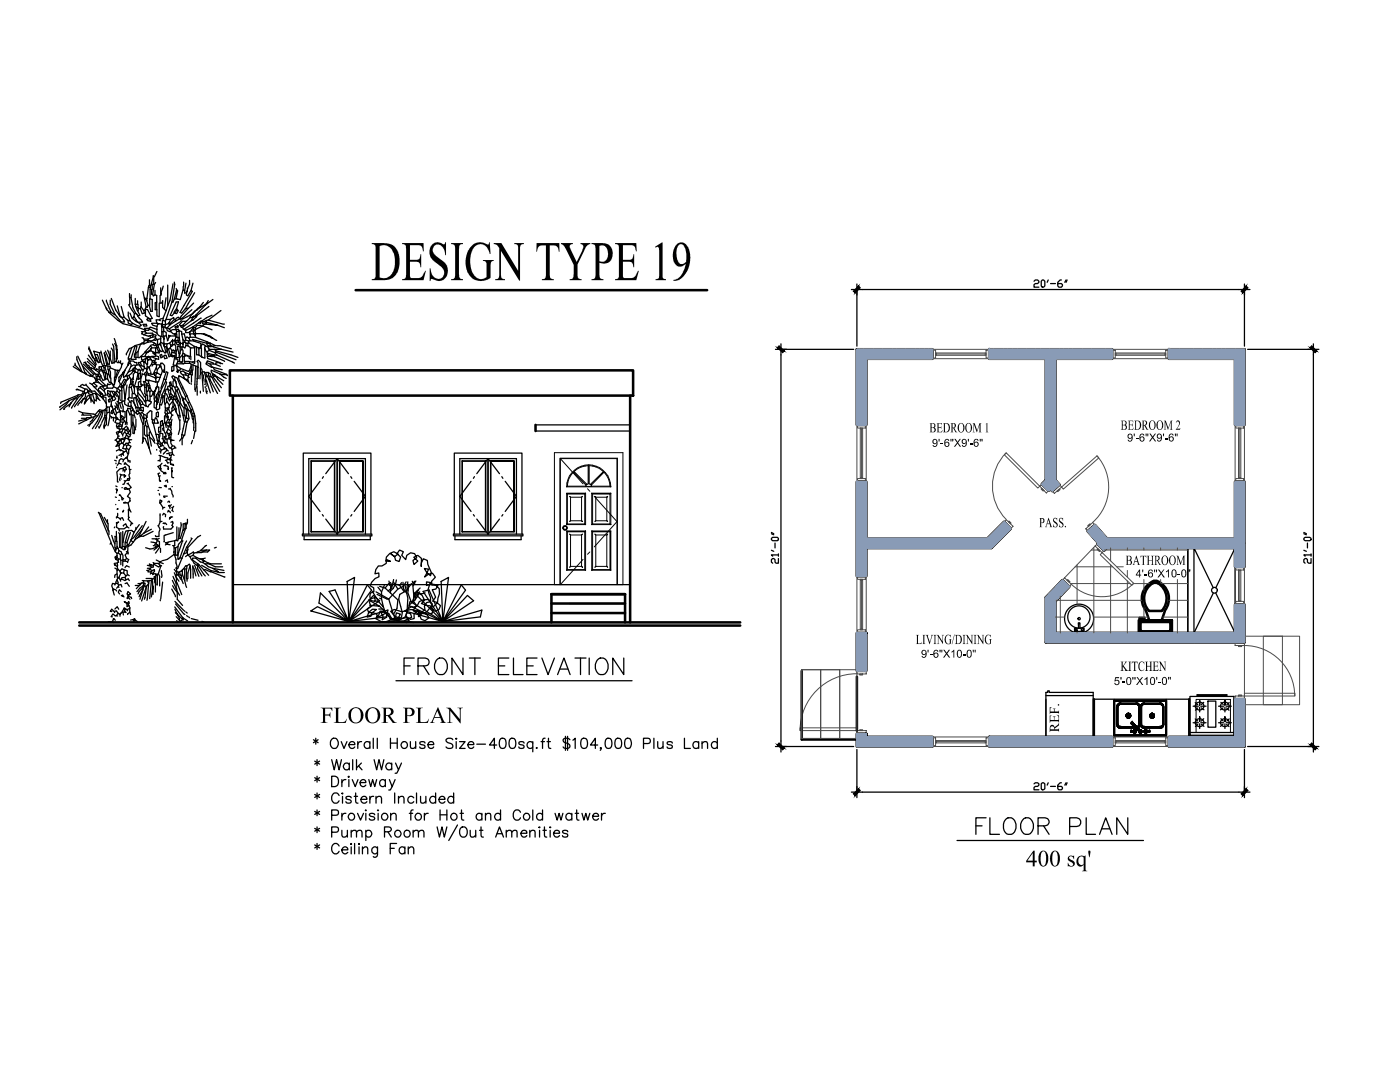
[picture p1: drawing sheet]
<svg xmlns="http://www.w3.org/2000/svg" width="279mm" height="216mm" viewBox="0 0 279 216" stroke-linecap="round" stroke-linejoin="round" font-family="sans-serif">
<defs><g id="words">
<text font-size="12.3" x="74" y="55.9">DESIGN TYPE 19</text>
<g font-size="6.6">
<text x="79.7" y="135.8">FRONT ELEVATION</text>
<text x="194" y="167.6">FLOOR PLAN</text>
</g>
<g font-size="5.1">
<text x="64" y="144.3">FLOOR PLAN</text>
<text x="204.8" y="172.9">400 sq'</text>
</g>
<g font-size="3.1">
<text x="185.5" y="86.3">BEDROOM 1</text>
<text x="223.6" y="85.8">BEDROOM 2</text>
<text x="207.4" y="105.2">PASS.</text>
<text x="224.6" y="112.7">BATHROOM</text>
<text x="182.7" y="128.5">LIVING/DINING</text>
<text x="223.6" y="133.9">KITCHEN</text>
<text x="211.4" y="146.1" transform="rotate(-90 211.4 146.1)">REF.</text>
</g>
<g font-size="2.5">
<text x="186" y="89.2">9'-6&quot;X9'-6&quot;</text>
<text x="224.9" y="88.1">9'-6&quot;X9'-6&quot;</text>
<text x="226.6" y="115.2">4'-6&quot;X10-0&quot;</text>
<text x="183.8" y="131.3">9'-6&quot;X10-0&quot;</text>
<text x="222.3" y="136.7">5'-0''X10'-0&quot;</text>
</g>
</g></defs>
<!-- layer: AUDIT_I_180222161247-1 -->
<g fill="none" stroke="#000" stroke-width=".25">
<path d="M62.1 92v14.1zM62.1 92h4.7v14.1v-14.1zM63.9 96l-2.3 3 2.3 3.1M64.5 95.1l-.2 .3M67.3 91.5l-2.3 3M67.3 91.5l2.2 3M67.3 91.5v15.1M67.8 92v14.1h4.7h-4.7zM67.8 92h4.7zM70 95.1l.2 .3M70.7 96l2.2 3-2.2 3.1M72.4 92l.1 14.1z"/>
<path d="M92.2 92v14.1zM92.2 92h4.7v14.1v-14.1zM94 96l-2.2 3 2.2 3.1M94.7 95.1l-.2 .3M97.4 91.5l-2.2 3M97.4 91.5l2.3 3M97.4 91.5v15.1M97.9 92v14.1h4.7h-4.7zM97.9 92h4.7zM100.1 95.1l.3 .3M100.8 96l2.3 3-2.3 3.1M102.6 92v14.1z"/>
<path d="M60.4 106.6h13.8v.3h-13.8zM60.5 106.6v-16.2h13.5v16.2M60.7 106.9v.8h13.2v-.8M61.6 106.6v-15.1h11.3v15.1M62.1 106.1h4.7zM64.3 102.7l.2 .3M65 103.6l2.3 3M69.5 103.6l-2.2 3M70.2 102.7l-.2 .3M90.5 106.6h13.8v.3h-13.8zM90.7 106.6v-16.2h13.5v16.2M90.8 106.9v.8h13.2v-.8"/>
<path d="M91.8 106.6v-15.1h11.3v15.1M92.3 106.1h4.6zM94.5 102.7l.2 .3M95.2 103.6l2.2 3M99.7 103.6l-2.3 3M100.4 102.7l-.3 .3M79 135.8h47.1M62.6 147.6l.9 .6M62.8 151.9l1 .6M62.8 155.2l1 .6M62.8 158.5l1 .6M63 147.3v1.2"/>
<path d="M63.3 151.6v1.2M63.3 154.9v1.2M63.3 158.2v1.2M63.5 147.6l-.9 .6M63.8 151.9l-1 .6M63.8 155.2l-1 .6M63.8 158.5l-1 .6M66.2 151.6l.5 2 .5-2 .5 2 .4-2M66.2 154.9h.7a1.12 1.12 0 0 1 .7 1 1.12 1.12 0 0 1-.7 1.1h-.7zM66.3 147.4a.98 .98 0 0 1 1.2 .4 .98 .98 0 0 1-.2 1.2 .75 .75 0 0 1-.9 .3 .75 .75 0 0 1-.5-.7 1.18 1.18 0 0 1 .4-1.2zM67.7 158.7a.76 .76 0 0 0-.9-.5 .76 .76 0 0 0-.6 .8 .92 .92 0 0 0 .2 1 .92 .92 0 0 0 1 .2l.3-.4M68.1 148l.6 1.3 .5-1.3"/>
<path d="M68.2 158.3h.2v.1zM68.2 155.6v1.4M68.4 158.9v1.4M69 155.6a.73 .73 0 0 0-.8 .6M69.6 148.6h1.2a.62 .62 0 0 0-.9-.6 .62 .62 0 0 0-.1 1 .6 .6 0 0 0 1 0M69.6 154.9v.2l-.1-.1zM69.6 155.6v1.4M69.7 152.6a.66 .66 0 0 0-1-.2 .66 .66 0 0 0 0 1 .66 .66 0 0 0 1-.1M69.7 152.3v1.3M70.1 159.2a.6 .6 0 0 0-1.1 0l.1 .2 .9 .3 .1 .3a.6 .6 0 0 1-1.1 0M70.3 155.6l.6 1.4 .5-1.4M70.4 151.6v2"/>
<path d="M70.7 158.9h.7M71 158.2v1.7l.1 .3 .3 .1M71.1 151.6v2M71.4 148v1.3M71.6 152.9l.6 .7M71.9 156.2h1.1a.6 .6 0 0 0-.7-.7 .6 .6 0 0 0-.4 .9 .61 .61 0 0 0 .4 .6 .61 .61 0 0 0 .7-.3M72 159.5h1.2a.63 .63 0 0 0-.9-.5 .63 .63 0 0 0-.2 1 .64 .64 0 0 0 1.1 0M72.1 152.3l-1 .9M72.2 148a.64 .64 0 0 0-.8 .6M73.6 155.6l.4 1.4 .4-1.4 .4 1.4 .4-1.4M73.8 148.3a.64 .64 0 0 0-.9-.1 .64 .64 0 0 0 0 .9 .64 .64 0 0 0 .9-.1M73.8 148v1.3"/>
<path d="M73.8 158.9v1.4M74.5 147.3v2M74.6 158.9a.6 .6 0 0 0-.8 .6M74.7 151.6l.5 2 .4-2 .5 2 .5-2M75 159.3l.6-.4 .4 .1 .1 1.3M75 158.9v1.4M75.3 147.3v2M76.9 155.9a.65 .65 0 0 0-.9-.1 .65 .65 0 0 0 0 .9 .65 .65 0 0 0 .9 0M76.9 155.6v1.4M77.7 155.6l.6 1.4 .6-1.4M77.9 147.3v2M77.9 148.3h1.4"/>
<path d="M78.2 152.6a.66 .66 0 0 0-1-.2 .66 .66 0 0 0 0 1 .66 .66 0 0 0 1-.1M78.2 152.3v1.3M78.3 157l-.4 .6h-.3M78.8 158.2v2.1M78.9 152.3l.6 1.3 .6-1.3M79.3 147.3v2M79.5 153.6l-.4 .7h-.2M79.5 159.3l.5-.4 .5 .1 .1 1.3M79.5 158.9v1.4M81.9 148l.1 1.3a.68 .68 0 0 0 1-.3M82.6 159.2a.66 .66 0 0 0-1-.1 .66 .66 0 0 0 0 1 .66 .66 0 0 0 1-.1M83 148v1.3"/>
<path d="M83.1 158.2v2.1M83.9 158.9l.1 1.3 .5 .1 .5-.4M84.8 148.3a.6 .6 0 0 0-1 0v.2l.9 .2 .1 .3a.6 .6 0 0 1-1 0M85 158.9v1.4M85.4 148.6h1.2a.62 .62 0 0 0-.9-.6 .62 .62 0 0 0-.2 1 .6 .6 0 0 0 1.1 0M86.9 159.2a.66 .66 0 0 0-.9-.1 .66 .66 0 0 0 0 1 .66 .66 0 0 0 .9-.1M86.9 158.2v2.1M87.6 159.5h1.2a.63 .63 0 0 0-.9-.5 .63 .63 0 0 0-.2 1 .64 .64 0 0 0 1.1 0M90.4 147.6a.76 .76 0 0 0-.8-.3 .76 .76 0 0 0-.6 .5l.4 .4 .6 .2a.52 .52 0 0 1 .2 .9 .95 .95 0 0 1-1.2-.3M90.5 159.2a.66 .66 0 0 0-.9-.1 .66 .66 0 0 0 0 1 .66 .66 0 0 0 .9-.1M90.5 158.2v2.1M91 147.4h.2l-.2 .1z"/>
<path d="M91 148v1.3M91.7 148h1.1l-1.1 1.3h1.1M93.4 148.6h1.2a.62 .62 0 0 0-.9-.6 .62 .62 0 0 0-.2 1 .6 .6 0 0 0 1.1 0M95.2 148.5h1.7M99.1 148.7h-1.4l1-1.4v2M99.9 147.4a.69 .69 0 0 1 1 .3 1.73 1.73 0 0 1-.2 1.6 .68 .68 0 0 1-1-.3 1.77 1.77 0 0 1 .2-1.6zM101.9 147.4a.69 .69 0 0 1 1 .3 1.73 1.73 0 0 1-.3 1.6 .68 .68 0 0 1-.9-.3 1.77 1.77 0 0 1 .2-1.6zM104.6 148.3a.6 .6 0 0 0-1.1 0l.1 .2 .9 .2 .1 .3a.6 .6 0 0 1-1.1 0M106.3 148.3a.64 .64 0 0 0-.9-.1 .64 .64 0 0 0 0 .9 .64 .64 0 0 0 .9-.1M106.3 148v2M107.1 149.2l-.1 .1h.2M108 148h.7"/>
<path d="M108.8 147.3l-.4 .1-.1 .3v1.6M109.2 148h.6M109.5 147.3v1.7v.3h.4M112.8 146.9v2.8M113.3 146.9v2.8M113.7 147.6a.76 .76 0 0 0-.7-.3 .76 .76 0 0 0-.6 .5l.2 .3 .8 .3a.49 .49 0 0 1 .3 .5 .49 .49 0 0 1-.4 .4h-.7l-.2-.3M114.3 147.7l.5-.4v2M116.2 147.4a.69 .69 0 0 1 1 .3 1.73 1.73 0 0 1-.2 1.6 .68 .68 0 0 1-1-.3 1.77 1.77 0 0 1 .2-1.6zM119.3 148.7h-1.5l1-1.4v2M120 149.3h-.2h.2l-.2 .4M121.1 147.4a.69 .69 0 0 1 .9 .3 1.73 1.73 0 0 1-.2 1.6 .68 .68 0 0 1-1-.3 1.77 1.77 0 0 1 .3-1.6zM123 147.4a.69 .69 0 0 1 1 .3 1.73 1.73 0 0 1-.2 1.6 .68 .68 0 0 1-1-.3 1.77 1.77 0 0 1 .2-1.6z"/>
<path d="M125 147.4a.64 .64 0 0 1 .9 .3 1.56 1.56 0 0 1-.2 1.6 .68 .68 0 0 1-1-.3 1.77 1.77 0 0 1 .3-1.6zM128.4 148.4h.9l.3-.1 .2-.3a.53 .53 0 0 0-.5-.7h-.9v2M130.5 147.3v2M131.3 148v1.3h.6l.4-.3M132.3 148v1.3M134.2 148.3a.6 .6 0 0 0-1.1 0l.1 .2 .9 .2 .1 .3a.6 .6 0 0 1-1.1 0M136.6 147.3v2h1.2M139.4 148.3a.64 .64 0 0 0-.9-.1 .64 .64 0 0 0 0 .9 .64 .64 0 0 0 .9-.1M139.4 148v1.3M140.1 148.4l.5-.4 .5 .1 .1 1.2M140.1 148v1.3M143.2 148.3a.66 .66 0 0 0-1-.1 .66 .66 0 0 0 0 .9 .66 .66 0 0 0 1-.1"/>
<path d="M143.2 147.3v2M62.8 161.9l1 .6M62.8 165.3l1 .5M62.8 168.6l1 .6M63.3 161.6v1.2M63.3 165v1.1M63.3 168.3v1.2M63.8 161.9l-1 .6M63.8 165.3l-1 .5M63.8 168.6l-1 .6M66.2 162.7l1.2-.1 .1-.3v-.5l-.4-.2h-.9v2M66.2 166.1h.9a.53 .53 0 0 0 .5-.6 .53 .53 0 0 0-.5-.5h-.9v2"/>
<path d="M67.7 168.8a.76 .76 0 0 0-.9-.5 .76 .76 0 0 0-.6 .8 .83 .83 0 0 0 .4 1.1 .83 .83 0 0 0 1.1-.3M68.2 165.7l.2 1.2 .4 .1 .5-.3M68.2 169.6h1.2a.63 .63 0 0 0-.9-.6 .63 .63 0 0 0-.1 1.1 .6 .6 0 0 0 1 0M68.2 162.3v1.3M69 162.3a.65 .65 0 0 0-.8 .6M69.3 165.7v1.3M70.1 166.1l.5-.4 .5 .1v1.2M70.1 168.3v.2zM70.1 165.7v1.3M70.1 169v1.4M70.8 168.3v2.1M71.1 166.1l.6-.4 .4 .1 .1 1.2"/>
<path d="M71.4 162.3l.6 1.3 .5-1.3M71.7 168.3v.2zM71.7 169v1.4M72.3 169.4l.5-.4 .5 .1 .1 1.3M72.3 169v1.4M73 161.6v.2zM73 166a.66 .66 0 0 1 1-.1 .66 .66 0 0 1 0 .9 .66 .66 0 0 1-1-.1M73 162.3v1.3M73 165.7v2M74.8 162.6a.64 .64 0 0 0-1.1 0l.3 .3 .7 .2 .1 .3a.64 .64 0 0 1-1.1 0M75.3 161.7h.3zM75.3 169v1.5a.54 .54 0 0 1-.6 .6l-.2-.2"/>
<path d="M75.3 169.3a.65 .65 0 0 0-.9-.1 .65 .65 0 0 0 0 1 .65 .65 0 0 0 .9-.1M75.5 162.3v1.3M76.7 166h.9a.58 .58 0 0 0 .5-.6l-.2-.3-.3-.1h-.9v2M77.4 166l.7 1M77.9 169.3h.8M78 162.7l.5-.4 .4 .1 .2 1.2M78 162.3v1.3M79.1 168.3h-1.2v2.1M80.8 169.3a.65 .65 0 0 0-.9-.1 .65 .65 0 0 0 0 1 .65 .65 0 0 0 .9-.1M80.8 169v1.4M81.5 169.4l.5-.4 .5 .1 .1 1.3M81.5 169v1.4"/>
<path d="M81.7 162.3h.7M82.5 161.6l-.4 .1-.1 .3v1.6M82.5 166.1l.5-.4 .4 .1 .1 1.2M82.5 165.7v1.3M83.5 166.1l.5-.4 .5 .1 .1 1.2M84.7 162.3v1.3M85.5 162.3a.64 .64 0 0 0-.8 .6M87.2 165l.5 2 .5-2 .5 2 .5-2M87.8 161.6v2M87.8 162.6h1.4M89.2 161.6v2M91.3 164.6l-1.7 3.1"/>
<path d="M91.8 162.3h.7M91.9 165.3l.2-.2a.93 .93 0 0 1 1.1 .3 .93 .93 0 0 1 0 1.1 .73 .73 0 0 1-.9 .5 .73 .73 0 0 1-.6-.7zM92.1 161.6v1.7l.1 .3h.4M93.8 165.7l.2 1.2 .4 .1 .5-.3M94.9 165.7v1.3M95.7 165.7h.7M96 165v1.7l.1 .2 .4 .1M96.2 162.6a.64 .64 0 0 0-1-.1 .64 .64 0 0 0 0 .9 .64 .64 0 0 0 1 0M96.2 162.3v1.3M96.9 162.7a.68 .68 0 0 1 1-.3v1.2M96.9 162.3v1.3M98.9 167l.8-2 .8 2"/>
<path d="M99.2 166.4h1M99.9 162.6a.66 .66 0 0 0-1-.1 .66 .66 0 0 0 0 1 .66 .66 0 0 0 1-.1M99.9 161.6v2M101 166.1l.5-.4 .5 .1 .1 1.2M101 165.7v1.3M102.1 166.1l.5-.4 .5 .1 .1 1.2M103.9 162.1a.71 .71 0 0 0-1.1-.4 1.21 1.21 0 0 0 .2 1.9 .72 .72 0 0 0 .9-.4M104 166.3h1.1a.62 .62 0 0 0-.8-.6 .62 .62 0 0 0-.2 1 .6 .6 0 0 0 1 0M105.7 166.1l.5-.4 .5 .1 .1 1.2M105.7 165.7v1.3M106.3 161.6v2M107.6 165.1h.2z"/>
<path d="M107.7 165.7v1.3M108.3 162.6a.66 .66 0 0 0-1-.1 .66 .66 0 0 0 0 1 .66 .66 0 0 0 1-.1M108.3 161.6v2M108.4 165.7h.6M108.7 165v1.7v.2l.4 .1M109.8 165l.1 .1-.1 .1zM109.8 165.7v1.3M110.5 166.3h1.2a.62 .62 0 0 0-.9-.6 .62 .62 0 0 0-.2 1 .6 .6 0 0 0 1.1 0M110.8 162.3l.4 1.3 .4-1.3 .4 1.3 .3-1.3M113.3 166a.6 .6 0 0 0-1 0l.3 .3 .6 .1 .1 .3a.6 .6 0 0 1-1 0M114.1 162.6a.66 .66 0 0 0-1-.1 .66 .66 0 0 0 0 1 .66 .66 0 0 0 1-.1M114.1 162.3v1.3"/>
<path d="M114.8 162.3h.7M115.1 161.6v1.7l.1 .3h.4M116.1 162.3l.4 1.3 .4-1.3 .4 1.3 .4-1.3M118.3 162.9h1.2a.62 .62 0 0 0-.9-.6 .62 .62 0 0 0-.2 1.1 .6 .6 0 0 0 1.1 0M120 162.3v1.3M120.8 162.3a.64 .64 0 0 0-.8 .6"/>
<circle cx="80.7" cy="148.6" r=".67"/>
<circle cx="70.2" cy="162.9" r=".67"/>
<circle cx="76.8" cy="162.9" r=".67"/>
<circle cx="79.4" cy="166.3" r=".67"/>
<circle cx="81.2" cy="166.3" r=".67"/>
<circle cx="83.5" cy="162.9" r=".67"/>
<circle cx="90.6" cy="162.9" r=".67"/>
<circle cx="105.1" cy="162.9" r=".67"/>
</g>
<!-- layer: 2150-VINES -->
<g fill="none" stroke="#000" stroke-width=".25">
<path d="M64 118.3l5.6 5.7-5.9-3.7zM65.7 118l1.2-.3 2.7 6.3zM69.3 116l1.5-.8-1.2 8.8zM73.3 116.7l.9 1.1-4.6 6.2zM74.5 118.8l1.3 1.1-6.2 4.1zM82.7 118.3l5.7 5.7-6-3.7zM84.4 118l1.2-.3 2.8 6.3zM88 116l1.5-.8-1.1 8.8zM92.1 116.7l.8 1.1-4.5 6.2zM93.3 118.8l1.2 1.1-6.1 4.1zM62 121.9l1.4-.8 6.2 2.9zM69.6 124l7.8-2.3-.3 1.4z"/>
<path d="M80.8 121.9l1.3-.8 6.3 2.9zM88.4 124l7.8-2.3-.3 1.4z"/>
</g>
<!-- layer: 2140-SHRUBS -->
<g fill="none" stroke="#000" stroke-width=".25">
<path d="M73.6 119.7l2.2 1.3-2-.2M74.3 118l1.3 2.1 .9 1-.4-1.6M74.9 119.9l.7 .2M75 118.1l2.6 1.4M75.3 118.6l1.9 .9h.4M75.4 117.2l.7 .9v1.4l-.3-.1M75.8 117l1.1 .3M76.7 116.8l-.6 1.3M77.6 116.4l-.7 .9 2.5 2.4-.2 1.7-.7 1.2 .7 .9v.4l-1.1-.6-.5-.9-.7-.3M77.6 119.5l.9 3.1M77.6 115.9l.2 .9 .3 .2M77.9 116.2l.3 .6"/>
<path d="M78.5 116.5l-.5 .6-.1 1.2M78.5 116.1l.9 1.4M78.6 115.6l-.4 1.7-.7 .6M78.8 116.8l-.3 .6-.5 .5M79.1 115.7l-.2 1.1M79.8 116.8l.9 1.3M80.1 116.3l-.3 .5-.6-.2M80.4 116.2l.1 1.3M80.5 117.5l.7 1M80.8 116.8l.6 2.6-.2 2.8M81.1 116.1l-.6 .9-1.1 .5-1.8 2M81.4 116.1l-.2 1.1 .2 .7"/>
<path d="M81.6 116.6l-.2 1.7 .7 2M82.1 116.4l-1 1.5-1.3 .7-.2 .9 .7 2.7-.2 .9-.9 .8M82.3 116l.2 .5M82.7 116.5l-.3 .4M82.8 116l-.3 .2-.1 .8 .2 2.2M82.8 116.3l-.3 .4M83 115.9l-.5 .5M83.6 118.6l-.8 1.1-1 .9-1 2.5-1.6 .8M83.6 117.7l-.6 .7-.2 1.3M83.8 118.1l-.4 .3-.2 .8M83.8 117.3l-.8 .8-.7 2.1M84.8 118.3l-.1 .1-.7 .1-.8-.3 1 .6 .5 .8-1 .4-.4 .9-.8 .2-.9-.2 .2-.9h.7l.6 .8-.5 .9h-.7l-1.7 .4-1.5-.5-.7 .4 .7 .8v.9h-.8l-.9 .4h-.9l-1.1-.7 .6-.7 .2-.8h.8l1.4 1.6 .7-.1 .7 .4 1.8-.6 .5 .8-1.5 .2-.8-.2 .4-.7-.9-.2 .2-.8 .8 .2-.5 .9-1.5 .2-.4-.8-.7-.6h-.8l.4 .7-.1 .8 .9-.6-.1-.8-1.8 1-.1-.8-1-.3-.2 .8-.7 .1 .3-.9h.7l.8-.6h-.8l-.7 .6-.3-.7 .7-.5-.3-.8 .3-.7 .8-.3 .1 .8-.9-.2-.2-.7 .1-.8 .7-.2v-.8l-.7-.4 .3-.8 .7-.7 .7-.3v-.8l-.8 .2 .2-.8 .5-.8h.7l.9-.5 .1-.7 .7 .3h-.9l.1-.8 .7-.8 .8-.3 .8 .5-.7 .5-.7-.6 .8 .6 .1 .7 .8 .2 .3-.8-.8-.7 .5-.7 .8 .3-.3 .7 .8 .9 .2-.9 .7-.5 .8 .2 .5 .8-.8 .5 .2 .8 .8-.6-.8-.8 .8-.4 .7 .6v1.6v-.7l.4-.8 .8 .3 .1 .8 .6 1.6-.1 .7-.7-.7-.5-.8 .8 .2-.8 1.5 .8-.5 .8-.2 .6 .8-.8 .8 .1 .7h.7l.8 .8v1l-.4 1.7-.7 .7-.8 .3a2.05 2.05 0 0 1-3.3 .6l.7 .1 .9 .3 .7-.5-.1-.7 .4-.7 .8-.3v-.8a2.48 2.48 0 0 1 0-3l-.8-.1v.7l.7-.2 1.6 .2-.4 .7-.7 .2 .6 1.5-.6 .8 .8 .2 .8 .6-.3 .8-.7 .4-1.1-.6 .5-.8-.8-1-.7 .1-.7 .7 1 .4 .7 .1 .6 .7-.1 .8-1.1 .1-.8-.2h-.8l-.1 .7 .7-.6 .9 .1 .5 .8-.8 .6-.7-.3-.6-1.7-.9 .6 .1 .9-.8 .2-.9-.6 .2-.8 .7 .3 .3 .7-1.5 .7"/>
<path d="M75.6 121.5h.7M75.8 121l1.1 1.1-.4-1M77.6 124.2l1.3-.3h.7l1.6 .3M78.9 123.9l-3.1 .3M79.2 123.9h2.2l1.1 .3"/>
</g>
<!-- layer: STANDARD -->
<g fill="none" stroke="#000" stroke-width=".25">
<path d="M20.4 59.9l.9 1.9 .4 .3v.2M21.2 59.9l1 2.4h-.5M22 59.9v.8l.9 2M22.2 59.5a8 8 0 0 0 2 3.8M25.9 58.6v.7M26.1 59.4l.4 2 .6 1.2M26.2 58.8l-.1 .6-.2-.1v1.4l-.2 .1 1.1 1.8M27 59.5v1.2M28.5 58.2l.3 1.3h.5M28.8 59.5l.1 .3M28.9 59.8h.3l.1 .2M28.9 59.8l.3 1.4"/>
<path d="M29.3 59.5v.5M29.6 57.3l-.3 2.2M29.8 55.8v1.2M29.9 59.6v1.3M30 57.7l-.1 1.9 .5 .2v2.3h-.3l-.3-1.2h-.3M30 57.3v.4l.3 .1v.9h.2M30.1 57h-.4l-.1 .3h.4M30.1 57l-.1 .3M30.2 56.8h.6M30.2 56.8l-.1 .2M30.4 56.8v1M30.5 58.7l.1 .4 .3-.3"/>
<path d="M30.6 55.2l-.4 1.6M30.7 55.2v1.5M30.8 56.8l-.3 1.9M30.9 58.8l.4 .2v2.8h-.3v-1.4l.3-.1M30.9 57.9v.9M31.1 56.4l-.3 .4M31.3 54.2l-.5 1h-.2v-.2M31.9 59v1.5M32.1 57.4v1M32.6 57.1l-.5 1.3v.6l.1-.4M33.1 59.4l-.3 2.2M33.5 56.9v4.1"/>
<path d="M34.5 56.6l-.6 3.3-.4 1.1M34.8 59.7l.4-1.9 .3 .2-.4 1.6 .9 .2 .5-1.9h.4v.6l.3-.1 .1-.2-.1 .7 .3 .1 .6-1.1 .3 .3-2.5 4.1 .4 .2 .7-.9M34.8 56.3l.1 .5-.6 3.5M34.8 59.7l-.3 .6h-.2M35.1 59.6l-.3 .1M35.2 57.6v.2M36.6 57.2v.7M36.6 56.3v.9M37.1 56.5l-.2 1.4M37.4 57.5v.6M37.8 56v.7l-.3 .9M38.5 56.5l-.4 1.4"/>
<path d="M38.8 58.4l-1.8 3.2M41.6 60l-.3 .4 .1 .2M42.5 59.8l-1.5 1.1M13.8 80l-1.9 1.3M13.8 80l-.6 .7-1.2 1.1M14.6 73.1l1.4 .9M14.8 79.5l.7-.4 .1-.2-3.4 1.3-.1 .3M14.8 79.5l-1 .5M14.8 79.5l.1 .1M14.8 72.8l.3 .1M14.9 79.6l-.7 .8M14.9 79.6h.5"/>
<path d="M15 72.5l.1 .4M15.1 72.9l.9 1.1M15.2 77.8h.4M15.3 77.8l.1-.2 .2 .2M15.3 71.2l.1 .6 .8 2.1M15.4 79.6l-1.1 1.8M15.5 71.1l1 2M15.6 78.8h.7M15.6 77.8l.9 .3M15.7 77.1l.3 .1M16 74l.4 .2M16.1 74l.1-.1 .2 .3"/>
<path d="M16.4 74.2l.5 .3M16.5 79l-1.6 2.2M16.5 79l-.2-.1-.5 .2-.4 .5M16.5 78.1l.1 .4M16.5 73.1l1.6 1.7M16.5 73.1l.5 1.3M16.6 78.5h.1M16.6 78.5l-.3 .2v.2M16.6 79.5l-1.1 1.4M16.6 72.6l2.1 2.1M16.7 79.6h.5v.3h.1M16.7 78.5l-.2 .5"/>
<path d="M16.7 79.6l-.5 .8M16.7 72.3h.2M16.8 78.1v.3M16.8 78.4l-.1 .1M16.9 72.3l.2-.1 .1 .4M16.9 74.5l.3 .2M16.9 72.3l.3 .3M17 77.6h.4l.2 .6M17 77.6l-.2 .5h-.3M17 74.4l.2 .1v.2M17 74.4l-.1 .1M17 78.4v.7l-.3 .5"/>
<path d="M17.2 79.9l-.2 .2-.2 .5 .5-.7M17.2 79.6l.2-.6 .5-.1v.5l-.6 .5M17.2 76.8l-.5 .1-.2-.2-.4 .2-.1 .3 1 .4M17.2 76.7v.1l.8 1M17.2 72.6v.1M17.2 72.7l.6 .3 .1 .3M17.2 72.7l.6 .7M17.2 74.7l.8 .3M17.4 72.1l1.4 1.3M17.4 71.5l1.6 1.6M17.6 78.2l.1 .4 .4 .2M17.6 78.2l-.4 .2h-.4"/>
<path d="M17.6 78.2h.1M17.6 70.9l1.5 1.9M17.8 69.7l.6 1.5 .2 .1M17.8 73.4l.4 .4M17.8 69.2v.3M17.9 69.6l-.1-.1v.2M17.9 69.6l.7 1.7M17.9 73.3l.3 .1M17.9 73.3l-.1 .1M17.9 69.6l-.1 .1M17.9 79.4h.2M17.9 76.4l.5 .3"/>
<path d="M18 75l.4 .1M18 77.8l-.3 .1v.3h.5M18 77.8l.2 .2M18.1 79.4l.2 .4M18.1 79.4v.4h.2M18.1 74.8l.4 .2M18.1 74.8l-.1 .2M18.1 78.8v.6M18.2 78h.7l.4 .5M18.2 78.2l.3 .3M18.2 79.8l-.1 .4M18.2 73.8l.7 .7"/>
<path d="M18.2 73.4l.6 .2M18.2 73.4v.4M18.2 78v.2M18.3 79.8l.5 .6M18.4 76.7l.3 .4M18.4 75.1l.5 .3M18.5 78.7l-.4 .1M18.5 78.7l.3 1.1M18.5 75l-.1 .1M18.6 71.3l.2 .3-.2-.2M18.7 74.7l.2-.2 .3 .2M18.7 76.4l.7 .6-.2 .2-.5-.1"/>
<path d="M18.7 76.4l-.3 .3M18.7 74.7l-.2 .3M18.7 77.1l.8 .8M18.8 71.6l.1 .3M18.8 79.8l.4 .1M18.8 79.8v.6M18.8 73.6l.3 .3M18.8 73.4v.2M18.9 71.9l.3 .8-.1 .1M18.9 75.4l.4 .1M18.9 75.4l.3 .6M19 70.8l.1 .4"/>
<path d="M19 73.1v.3h-.2M19.1 73.9l.1-.3 .6 .4M19.1 71.2l.2 .3h-.1zM19.1 72.8l-.1 .3M19.1 73.9l.7 .4M19.2 76.2l-.5 .2M19.2 74.7v.4l.2 .1M19.2 71.9l.3 .3M19.2 79.9v.1M19.2 74.7h.4M19.2 76.2l.6 .2M19.2 76v.2"/>
<path d="M19.2 71.9h-.3M19.2 78.6l-.7-.1v.2M19.2 78.6l.5 1M19.2 78.7v.7M19.2 71.5v.4M19.3 78.5l.7 .5M19.3 78.5l-.1 .1M19.3 75.5l.1 .2M19.3 71.5l.2 .7M19.4 75.7h.5M19.4 75.8l-.2 .2M19.4 75.7v.1"/>
<path d="M19.4 75.2l-.1 .3M19.4 75.8l.4 .6M19.5 77.9l.6 .7M19.5 75.1h.3M19.5 74.7v.3M19.6 74.7l.2-.2 .3 .7M19.6 74.9l-.2 .3M19.6 77.8l.5 .6M19.6 74.9l.2 .2M19.6 74.7v.2M19.6 77.8l-.1 .1M19.7 79.6l.3 .3"/>
<path d="M19.7 79.6l-.4-.2-.1 .5M19.8 73.2h.4l.1 .5-.5-.1zM19.8 76.4l.9 .6M19.8 74.3v.2M19.8 75.1l.2 .5-.1 .1M19.8 70.4l.3 1.7 .4 .8h.3M19.8 75.1l.3 .1M19.8 74v.3M19.9 75.7l1 1.1v.2M20 77.4l-.3 .1-.1 .3M20 79l.1 .1M20 77.4l.8 .6"/>
<path d="M20.1 78.6l-.1 .4M20.1 78.6l.3 .1M20.1 78.4l.3 .2 .2 .5M20.1 75.2l.5 .7 .4-.1v-.2M20.1 78.4v.2M20.1 70l.1 .4M20.2 70.4l-1.5-.4 .3 .8 .4-.1 .6 1.5-.4 .2-.1-.2M20.2 70.4l.6 2.5M20.3 73.7l.3 .7M20.4 74h.1M20.4 74h.4M20.4 74h-.6"/>
<path d="M20.5 77.2h-.5v.2M20.5 77.2l.4 .5M20.6 79.1l.6 .2v1.1M20.6 79.1h-.5l.5 .5M20.6 79.1v.5M20.6 73.1l.2 .3M20.6 73.1l-.4 .1M20.6 74.4l.3 1.2h.6l.3 .7h.4l.1 .2M20.6 79.6l.6 .8M20.6 73v.1M20.7 77l-.2 .2M20.8 78l.4 .9h-.6"/>
<path d="M20.8 73.4v.6M20.8 74v.3M20.8 72.9l.4 .1M20.8 74.3l-.2 .1M20.8 74.3l.4 .1M20.8 70.3v.2M20.9 70.9l-.1-.4 .2 .4M20.9 70.9h.1M20.9 77.7l-.1 .3M20.9 70.9l.4 1.8M20.9 73.3l.3 .9v.2M20.9 77h.5"/>
<path d="M20.9 77h-.2M20.9 73.3l-.1 .1M21 70l.7 1.5M21 70.9l.5 1.7M21.1 74.5v1.1M21.1 73l-.2 .3M21.2 61.4l.2 .3-.1 .1M21.2 73l.8 .1v.3M21.4 77v.4l-.5 .3M21.4 74.7v.9M21.5 78.4l.5 .5v.2l-.3 .1-.3-.4zM21.5 72.6l-.2 .1-.1 .3"/>
<path d="M21.5 69.9l.4 1M21.5 73.1v.7M21.6 79.8l.4-.2v.5l-.3 .1zM21.7 73.8v.9M21.7 71.5h.2M21.7 71.5l.1 .4M21.7 62.3l1.9 1.7 .9 .6 4.5 1.2v.4M21.8 71.9v.8l-.3-.1M21.8 73.7l.2 .5v1.2l-.3-.7h-.3l-.2-.3M21.8 73.7l-.2 .1M21.9 70.9l.1 .2v-.2M21.9 71.5l.1 .1"/>
<path d="M22 71.1v.1M22 71.2l-.1 .3M22 71.2v.4M22 78.9l.1-.1 .1 .2v.5h.2M22 71.6l.3 .9h.5l.1-.3M22 70v.9h-.1M22 71.6l-.2 .3M22 78.1v.7M22 73.4l1.5 .5M22 73.4l-.2 .3M22.1 75.4v.9M22.2 79l.3 .1-.1 .4"/>
<path d="M22.2 62.3l.7 .4M22.2 69.5l.3 .5v2.4M22.3 78.1h.5l.1 .3M22.3 78.1l.5 .8M22.3 78.1l-.8-.2v.5M22.3 76.5l-.6 .3-.2-.2-.1 .4M22.3 76.5l.2 .3M22.4 79.8l-.2 .4v.6M22.4 79.5v.3M22.5 68.7l.2 .4 .2 3.1M22.5 76.8l.1 .2M22.5 76.8h.3"/>
<path d="M22.6 77l.1 .2M22.7 77.2l-.2 .3-1.1-.1M22.7 77.2l.7 .3M22.8 79l.3 .6-.3 .3-.4-.1M22.8 79l-.3 .1M22.8 78.9v.1M22.8 76.8l-.2 .2M22.8 67.5l.5 1.5h-.2l-.2-.5M22.8 75.3v1.4M22.9 75.3h.2M22.9 62.7l1.3 1.5h.7l-.6-.8M22.9 78.4v.2"/>
<path d="M22.9 78.6l-.1 .3M22.9 78.6l.5 .5M23 73.9v1.4M23.1 78.3l.6 .8-.1 1.1M23.1 75.3h.1M23.1 78.3l-.2 .1M23.2 69v.8M23.2 71.5h.2l-.1 .3M23.2 75.3l-.4 1.5M23.2 72.1l-.3 .1M23.2 71.5l.1 .3M23.3 71.8l-.1 .3"/>
<path d="M23.3 69v.7M23.4 78l-.3 .3M23.4 69.7l-.1 1.8M23.4 77.5v.5M23.4 77.5h.1M23.4 69.7v.7h-.1M23.4 70.4v1.1M23.4 61l.5 1.7M23.5 73.9l-.4 1.4M23.5 77.5l.4 .4M23.5 73.9h.4M23.7 72v.3l-.2 .1-.3-.3"/>
<path d="M23.7 62.7h.2M23.8 77.1l.4 .1M23.8 77.1l-.3 .4M23.9 62.7v.3l.3 .3M23.9 73.9l-.7 1.4M23.9 78.4l.1 1.5M23.9 77.9l-.1 .5-.4-.4M24 72.4l.3 .3M24 76.7h.2M24 76.7l-.2 .4M24.1 72l-.1 .4-.3-.1M24.2 63.3h.6"/>
<path d="M24.2 77.2l.1 .3M24.2 76.7l.1 .3M24.2 61.2l.6 2.1M24.3 77.5v.5l-.4-.1M24.3 77l-.1 .2M24.3 72.7l-.4 1.2M24.3 78v2l.2 .1M24.3 77.2h.1M24.4 77.2l-.1 .3M24.5 74.3l-.6 1.7-.2 .1 .3 .6M24.5 74.3h.3M24.5 72.5l-.2 .2"/>
<path d="M24.7 74.6v.7l.4-.3M24.7 74.6l-.2-.1-.8 .8v.8M24.7 77.2h-.3M24.8 63.3l.8 .7v.5l.7 .3 .1-.3 1.5 .6 .3-.2-.8-.7M24.8 76.8l-.5 .2M24.8 76.8l-.1 .4M24.8 74.3l-.1 .3M24.9 79.9v.7l1.1 .6 .2-.2 .2 .4M24.9 79.9l-.4 .2M25 79.6l-.1 .3M25 73.9l-.2 .4M25 73.9l-.5 .4"/>
<path d="M25.1 75.8l-.3-.2-.6 1.1M25.1 75.8l-.5 .9 .2 .1M25.1 75.8l.2 .1M25.3 75.9l-.3 .9h-.2M25.3 76.8l-.3 2.8-.3-2.4M25.4 75v.8M25.5 79.6h.1M25.5 72.8h.1M25.6 72.8l-.6 1.1M25.6 64h.3M25.6 71.7h.1M25.6 79.6l.3 .7h.2l.1-.4 .3 .1 .6 1.2"/>
<path d="M25.6 62.3v.7l.3 1M25.6 72.5v.3M25.6 72.5h.2M25.6 74.2l-.5 .8M25.6 72.8h.1M25.7 74.9l.2 .4-.6 .6M25.7 79.3l-.1 .3M25.7 71.7l.1 .3M25.7 74.9l-.6 .1M25.8 77.3v2M25.8 72h.2l-.1 .5M25.8 72l-.2 .5"/>
<path d="M25.8 72.5l-.2 .3M25.8 72.5h.1M25.9 75.3l.2 .5h.3M25.9 72.5l.3 .2-.1 .4M25.9 62.5l.5 1M25.9 64l.5 .5M26 72h.7l.2 .3h.4v.5M26.1 75.8v.9M26.1 73.1l-.5 1.1M26.2 77.3l.3 1.3 .4-.1 .3 .5M26.3 76.7h-.4l-.1 .5v.1h.4M26.3 69.4l.7-.4 .3 .1-.3 1.5h.1l.1-.3 .3-.1"/>
<path d="M26.3 69.4l-.7 2 .1 .3M26.3 69.4l-.5 .1-.6 1.3M26.3 76.7h.2M26.4 63.5l.3-.4 .7 1.1h-.2zM26.4 78.6v.8l-.7-.1M26.4 75.8v.4M26.4 76.2h.1M26.4 76.2l-.1 .5M26.4 73.9l-.8 .3M26.4 73.9l.1 .2M26.5 76.2v.5M26.5 76.7l.1 .2"/>
<path d="M26.5 73.8l-.1 .1M26.5 72.9l-.4 .2M26.5 73.8l.2 .2M26.6 76.9l-.3 .1-.1 .3M26.6 76.1l-.1 .1M26.6 76.9l.1 .1M26.6 73.6l-.1 .2M26.7 75.7l-.2-.3-.1 .4M26.7 77v.4l.1-.2h.5M26.7 72.8l.4 .1M26.7 74l-1 .9M26.8 70.6v.7"/>
<path d="M26.8 77.4v1.1M27 73.6v.5l-.3-.1M27 74.1v.1l.5 .2M27 74.2l-.4 .5v.7M27 73.6h-.4M27 73.3l.1 .2M27 60.7l.1 .5M27.1 72.9l-.1 .4-.5 .3h.1M27.1 79.4l.5 1.9M27.1 73.5l-.1 .1M27.1 73.5l.5 .4M27.1 71.3l.7 .1 .3-.3 .2 .7 .2 .1"/>
<path d="M27.1 62.6l.4 .3M27.1 61.2l.8 1.7-.4 .1M27.1 62.6h-.3l-.1 .5M27.1 61.2l.5 .3M27.1 70.6v1.1h-1M27.2 79.3l-.5 .1v.8l.4 1M27.2 79h.3l.3 .5 .3 1.2M27.2 79v.3M27.2 79.3l.8 1.5M27.3 75.6l-.4 1.4h-.2M27.3 62.7l.2 .2M27.3 77.2h.5"/>
<path d="M27.3 77.2l.1 .4M27.3 72.8h.6M27.3 72.8l-.2 .1M27.4 77.6l.1 .2M27.5 63l1 1.3h-1.1M27.5 60v.7h-.5M27.5 77.8v.6l1.3 1.6M27.5 74.4v.2M27.5 62.9v.1M27.5 78.4v.6M27.5 60.7v.8M27.5 70.2v1.1"/>
<path d="M27.5 74.6l-.2 1M27.6 61.5v.5h-.1M27.6 61.5h.1M27.6 61.5l.4 .1M27.6 74.6v1M27.8 79.5l.6 .7 .1 .4-.4 .1M27.8 77.2l-.2 .4h-.2M27.8 73.8l-.2 .1-.1 .5M27.8 73.6l.2 .3M27.8 77.2h.1M27.9 72.8l.5 1M27.9 72.9l.4 .1"/>
<path d="M27.9 77.2l.1 .6M28 75.4l-.3 .3-.1-.1h-.3M28 61.6l.4 1 .4-.1-.1-.5 .2-.1 .1-.2 .4 .1 1 1.7-.5 .1M28 77.8l.8 1.3 .2 .1 .2-.3M28 73.9v1.5M28 77.8h-.5M28 72.3l.3 .7M28 74.5l-.5 .1M28 61.6l.1-.4 .6 .8M28.1 68.7l-1.1 .2-.9 2.7-.4 .1M28.1 75.4v.7M28.1 76.7v-.6l-.5 .1v.9"/>
<path d="M28.1 76.7l.1 .4 .2-.3M28.1 76.7l.3 .1M28.2 60.3v.9M28.2 68.6l-.1 .1-.6 1.5M28.2 71.1h.7M28.2 77.1l-.3 .1M28.2 68.6h.5M28.2 66.2h.8M28.3 73l.4 .2M28.3 67.4a.62 .62 0 0 1 .4 .9M28.3 74.5l.1 .2M28.4 66.2v.4h-.1"/>
<path d="M28.4 74.7l-.3 .7h-.1M28.4 73.8l-.4 .1M28.4 73.8h.2M28.4 66.6l.3 .2M28.5 72l-.5 .3h-.4l.3 .5M28.5 71.9v.1M28.5 72l.1 .2M28.5 64.7h.7l.1 .4h-.6zM28.6 76.1l.1 .1M28.6 72.2l.1 .1h.3M28.6 73.8l-.1 .3M28.7 68.3l-.5 .3"/>
<path d="M28.7 68.3v.3M28.7 66.8l.9 .3 .3-.1M28.7 76.2l.1 .6h-.4M28.7 73.2l.2 .3M28.7 72.3v.9M28.7 67.7h.8M28.8 76.8l.5 .1-.1 .4h-.3zM28.8 68h.7M28.9 73.5l-.3 .3M28.9 74.7l.2 .4M28.9 74.7h-.5M28.9 73.5h.3"/>
<path d="M28.9 77.3v1.2l.3 .4h.1v-.7l.3-.3M28.9 72.1l-.3 .1M28.9 72.1l.1 .2M29 66.2l.2 .3-.5 .3M29 76.1l-.3 .1M29 76.1l.3 .6M29 72.3l.3 .4 .1 .5M29 61.9v1.1l.7 .6M29.1 79.2v.8h-.2M29.1 80h.1M29.1 70.3l-1 .8M29.1 75.7l.1 .2"/>
<path d="M29.1 76l-.1 .1M29.1 75.1v.9M29.2 80v1M29.2 70.3h.3l-.3 .2M29.2 71.5l-.3 .6M29.2 70.3v.2M29.2 70.5l-.3 .6 .5 .1v.3M29.2 73.5l.1 .6M29.2 71.2v.3M29.2 74.8h.4M29.2 75.9h.6M29.2 75.9l-.1 .1"/>
<path d="M29.2 74.8l-.1 .3M29.2 66.5h1.3l.1 .2M29.2 77.3v.9M29.3 60l.2 .9-.1 .4-.2-.1-.2 .5M29.3 74.1l-.4 .4v.2M29.3 76.7l-.1 .1M29.3 76.9l.2 .1M29.3 74.1l.1 .3M29.4 73.2l-.2 .3M29.4 74.4l-.2 .4M29.4 73.2l.3 .1M29.4 74.4l.3 .2"/>
<path d="M29.4 71.5h-.3l-.6 .4M29.4 71.5v.2M29.4 71.7l.3 .1-.2 .1zM29.4 71.9v.8M29.4 78.9v1M29.4 79.9l-.2 .1M29.4 68.3l-.7 .3M29.5 67.9l-.1 .4 .7-.1v-.1M29.5 70.3l.3-.3zM29.5 77l.2 .6M29.5 75.9l.1 .3M29.5 67.8l.6 .3"/>
<path d="M29.5 67.7v.2M29.6 79.9l.6 .3-.1 .3-.4 .3-.2 .4-.3-.2M29.6 77.9l.3 .3 .3-.3M29.6 74.8l1.4 .6M29.6 76.2l.1 .2M29.7 74.6l-.1 .2M29.7 76.4l-.4 .3M29.7 77.6l-.1 .3M29.7 76.4l.2 .5M29.7 73.3l-.4 .6M29.7 71.8h.5M29.7 73.3h.1"/>
<path d="M29.7 63.6l-.2-.1-.2 .2 .2 .3 .6 .1-.2-.5M29.7 63.6h.2M29.8 65.6l1.5 .8M29.8 65.5l.2-.2 1.3 .4M29.8 75.9l-.2 .3M29.8 75.9l1.3 .3M29.8 73.3l.1 .6M29.8 65.5h-.9v.3M29.8 65.5l-.1 .4h-.7M29.9 76.9l-.4 .1M29.9 76.9v.3M29.9 78.2v.8l.3 .1 .4-.6"/>
<path d="M29.9 77.2l-.1 .4h-.1M29.9 71.2l-.3-.1-.2 .1 .5 .2M29.9 71.4v-.2h.4l.8 .4M29.9 77.2l.3 .7M29.9 71.4l.3 .4M29.9 67l.2 .4M30 79.1v.8h-.6M30 69.1l.3 .1-.2 .4M30 69.1l-1 1.1 .2 .1M30 74h.1M30.1 74.2v.5l-.4-.1M30.1 69.7l-.3 .3"/>
<path d="M30.1 68.1l.7 .4M30.1 67.4l-.6 .3M30.1 69.5v.1M30.1 69.7v.3M30.1 70h-.3M30.1 69.6v.1M30.1 70l.4 .2M30.2 77.9l.4 .3M30.2 71.8l.2 .2M30.3 71.1h.8M30.3 72.6l.2 .2M30.3 72.6l-.5 .7"/>
<path d="M30.3 69.4h1M30.4 72v.2l.4 .1M30.4 72l.3-.1 .1 .3M30.4 72.2l-.1 .4M30.5 72.8l-.2 .3M30.5 67.3l-.4 .1M30.5 70.2l.1 .3M30.5 70.2l.3 .1M30.6 66.8l.5 .1-.1 .3M30.6 78.2v.3M30.6 66.8l-.1 .5M30.6 66.8l-.7 .2"/>
<path d="M30.6 78.5l.2 .4M30.6 68.8l.2-.3 .3 .1v.3M30.6 68.8l-.5 .1-.1 .2M30.6 68.8l.2 .2 .3-.1M30.6 70.5l.2 .2M30.7 78.4l-.1 .1M30.7 78.4l.1 .1M30.8 78.9v.7M30.8 79.6v.4M30.8 72.3v.3M30.8 70.4l-.2 .1M30.8 70.4v.1"/>
<path d="M30.8 72.2l.4 .1-.1 .3h-.3M30.8 72.6l.5 .2h.6v.4M30.8 70.5l.3 .1-.1 .2M30.8 70.5v.2M30.8 78.2v.3M30.8 78.2l-.1 .2M30.8 78.5v.4M30.8 72.2v.1M30.8 72.6l-.3 .2M30.8 70.7l.2 .1M30.8 70.3v.1M30.9 78l-.3 .2"/>
<path d="M30.9 77.9l.1 .1M30.9 78l-.1 .2M30.9 77.9v.1M31 70.8l.1 .2 .6 .2v.5l-.6-.1M31 75.4h.1M31 78h-.1M31 75.4l.1 .2M31 67.2l.1 .3M31 67.2l-.5 .1M31.1 75.6v.6M31.1 67.5l.2 .2-.2 .2-.4-.1-.6 .3M31.1 69.4v.9"/>
<path d="M31.1 74.9v.2M31.1 75.1l-.1 .3M31.1 75.1l.3 .2M31.1 67.5l-.4 .3M31.1 71.6l-.1 .3h-.3M31.1 68.9l.3 .4M31.1 75.4v.2M31.1 68.9h.4M31.2 77.3l.1-.2 .4 .1v1M31.2 77.3l.1 .1M31.2 77.5l-.3 .4M31.2 77.5l-.2 .5"/>
<path d="M31.2 77.3v.2M31.2 72.8v.6M31.2 78.8v1.2M31.3 77.4l-.1 .1M31.3 66.4l.3 .5 .5 .2M31.3 77.3v.1M31.3 69.4l.3 .6M31.3 65.1v1.3M31.4 73.8l-.1 .6h-.5v.5h.3M31.4 64.5h-1.1l.2 .4 .8 .2M31.4 75.3h.5M31.4 64.5l.1 .2"/>
<path d="M31.4 76.2v.9M31.4 73.8l-.3-.4-.5 1.3h-.5M31.4 75.3l-.3 .1M31.4 69.3l-.1 .1M31.4 64.5l.3 .1M31.5 64.7l-.2 .4M31.5 68.7v.2M31.5 68.7h.3M31.5 68.9l.1 .3M31.6 70l-.1 .4-.7-.1M31.6 69.2l.3 .8-.1 .5-.3-.1M31.6 69.2l-.2 .1"/>
<path d="M31.7 64.6l.5 .1v.6h.3M31.7 64.6l-.2 .1M31.8 78.2l-.5 2v.5l.2-.4M31.8 60.5v2.7l-.5-.1v-1.3M31.8 78.2h-.2l-.8 1.4M31.8 68.7l.3 .2M31.9 63.8h-.8l.3 .7M31.9 60.5h.4l.2-.5v1.3l.3 .3M31.9 73.2h.2l.3 .8M31.9 73.2l-.5 .6M31.9 75.3l-.3 .9h-.5M31.9 70.9l.3-.2 .2 .5-.3 .2z"/>
<path d="M32.1 74.8l-.8-.4-.2 .5M32.1 74.8l-.2 .5M32.1 73.2v-.7h.3l.4 .4v1.4l-.3-.1v-.2M32.1 67.6l-.7 .1 .1 1M32.1 78l-.6 2.3M32.1 67.1v1.8M32.1 78l-.3 .2M32.1 67.1l.5 .2 .1 .4M32.1 68.9l.4 1M32.2 79.3l-.3 1.4M32.2 64.7l.2 .1M32.2 77.6l-.1 .4"/>
<path d="M32.3 65.3v1.8M32.3 79h.3M32.3 79l-.1 .3M32.3 66.2h.2M32.4 74l-.3 .8M32.4 74h.1M32.4 64.8h.6M32.4 64.8l.1 .5M32.4 64v.7M32.5 69.9l-.2 .3-.4-.2h-.3M32.5 69.9l.4 .6 .3-.2-.1-.2M32.5 65.3h.4"/>
<path d="M32.5 79.4v.7l-.3 .7-.3-.1M32.5 63.5l-.6 .2v.2l.1 .1M32.5 66.2v.7l.2 .2M32.5 68.5l.2 .5M32.5 63.5v.5l.5 .1M32.6 79l-.1 .4-.3-.1M32.6 73.8l-.1 .2M32.7 71.1l.2-.2h.2l.2 .5-.4 .2zM32.7 66.1l.5 .2v.7M32.7 66.1l-.2 .1M32.7 65.3v.8M32.7 75.6l.5-1.4 .3 .1-.5 1.5"/>
<path d="M32.7 75.6l-.6 1.9 .1 .1M32.7 68.5l-.6-.2-.3 .4M32.7 75.6l.3 .2M32.7 67.1v.6M32.7 67.7v.8M32.7 69l.1 .1M32.7 68.5l.2 .1M32.8 69.1l.3 1M32.8 61.6l.4 .4M32.8 77.8l-.5 1.2M32.8 77.8l.2 .4M32.8 69.1l.3 .1"/>
<path d="M32.8 79l.1 1.6 .4-.4 .5 .6M32.9 68.6h.4M32.9 68.6l-.2 .4M32.9 78.5l.4 .1 .3 .9M32.9 78.5v.5h-.3M32.9 65.3l.4 .2M33 78.2l-.1 .3M33 64.1v.7M33 64.8l-.1 .5M33 76.1l.3 .2-.5 1.5M33 75.8v.3M33 76.1l-.8 1.5"/>
<path d="M33.1 63.7h1M33.1 69.2l.2 .5M33.1 63.7l-.1 .4M33.2 62l-.7 1.5M33.2 67l.3 .9M33.2 67l-.5 .1M33.3 65.5l.1 .5 .7 .2M33.3 79.4v.8M33.3 69.1l-.2 .1M33.3 69.1l.2 .6M33.3 68.6v.5M33.3 69.7h.2"/>
<path d="M33.3 69.7l.1 .3M33.4 70l.3 1.2 .3-.1v-.3M33.4 70l-.3 .1M33.4 65.4l.4 .3M33.4 65.4l-.1 .1M33.5 77.6l-.4 .1-.1 .5M33.5 77.6v.1M33.5 67.9l-.1 .1M33.5 61l-.3 1M33.5 69.7h.1M33.5 77.7l.4 1.2M33.5 69.7l-.1 .3"/>
<path d="M33.6 79.5l.2 .4M33.6 64.5l-.6 .3M33.6 66.9l.4 .1-.3 .3zM33.6 69.7l.4 1.1M33.6 64.5l.3 .4M33.7 67.3l-.2 .6M33.7 64.4l.3 .1M33.7 64.4l-.1 .1M33.8 79.9v.1M33.8 65.7l.3 .3M33.9 77l.2 .6 .2-.1M33.9 77l-.4 .1v.5"/>
<path d="M33.9 78.9v.2M33.9 79.1l-.3 .4M33.9 78.9l.2-.3 .3 .3M33.9 79.1l.2 .1M33.9 68.5l-.6 .1M33.9 68.5l.2 .4M33.9 64.9l-.5 .5M33.9 76.6l-.1-.3 .3-.1v.4M33.9 76.6h.2M33.9 76.6v.4M34 64.5v.3M34 70.8h.2"/>
<path d="M34 69.4l.3 .6M34 69.4l-.4 .3M34 67h1M34 64.8l-.1 .1M34.1 63.7l.6-.3 .1 .3-.8 .8M34.1 66.2l.5 .4h.2M34.1 66v.2M34.1 77.9v.7M34.1 68.9v.2M34.1 63.7l-.4 .7M34.1 79.6l.4 .2M34.1 76.6l.2 .3-.4 .1"/>
<path d="M34.1 79.2l.1 .2M34.1 79.6l-.3 .3M34.1 77.6l-.1 .3-.5-.2M34.1 69.1l-.1 .3M34.2 79.4l-.1 .2M34.2 79.4h.5M34.2 70.8l.1 .1M34.3 70.9l.4 .1-.2 .2-.3-.1zM34.3 73.2l.4-.1v.8l-.4 .2zM34.3 70.3l.4 .1M34.3 70.3l-.1 .5M34.3 70l.3-.2 .2 .2"/>
<path d="M34.3 60.3l-1.2 3.4M34.3 77.5l.6 1.1M34.3 70v.3M34.3 68l-.4 .5M34.3 68l.1 .1M34.4 78.9l.3 .2M34.4 78.9l-.3 .3M34.4 68.8l-.3 .1M34.4 67.7v.1M34.4 68.1v.7M34.4 67.8l-.1 .2M34.4 68.8h.1"/>
<path d="M34.4 67.8l.1 .2M34.5 77l-.2 .5M34.5 68.8l.4-.1 .2 .4v.8M34.5 68.8l-.2 .3h-.2M34.5 79.8l-.1 .3M34.5 77l.4 .3M34.5 68h.4M34.5 68l-.1 .1M34.7 79.6l-.2 .2M34.7 79.1v.5M34.7 79.6l.2 .1M34.7 70.4l.4 .1"/>
<path d="M34.8 75.8l-.5-.6 .2-.2 .8 .4 1 2.2M34.8 75.8l-.3 .3v.9M34.8 66.6l.2 .3M34.8 75.8h.1M34.8 70l.2-.1 .2 .3M34.8 70l-.1 .4M34.8 62.4h.1M34.9 78.6v.4l-.2 .1M34.9 78.6h.1M34.9 75.8v.1M34.9 77.3l.4-.1 .3 .4M34.9 77.3l.2 .7"/>
<path d="M34.9 71.2h.2M34.9 71.2l-.3 1.6 .4 .1M34.9 68l.1 .1M34.9 79.7l.6 .8M34.9 79l.3 .4v.2M34.9 65.2l.6-.2 .1 .3-.6 .2zM34.9 75.9l.2 .3M34.9 75.3v.5M34.9 67.8l.1 .1M34.9 67.8v.2M35 72.9l.2 .2M35 66.9l.1 .4"/>
<path d="M35 68.1v.2M35 64.1l-1 .7M35 78.6l.6 1.4M35 67.9v.2M35 67.9h.5M35.1 71.2v.2l.6-.1M35.1 71.6l.4 .1v.4M35.1 68.3l.1 .4 .4 .2 .2-.3-.2-.3M35.1 71.4v.4M35.1 76.2v.3M35.1 78l-.1 .6M35.1 67.3l-.2 .5"/>
<path d="M35.1 70.5l.1 .3M35.1 67.3h.3M35.2 63.5l.4-.2 .2 .3-.8 .5zM35.2 65.8h-.8l-.3 .2M35.2 66.5l-.2 .4M35.2 79.6l.4 .4M35.2 79.6l-.3 .1M35.2 70.8l-.4 .1 .1 .3M35.2 70.8l-.1 .4M35.2 70.2l-.1 .3M35.2 66.5l-.4 .1M35.2 76.5v.7"/>
<path d="M35.2 73.1l.3 .8M35.2 61.5l-.5 .8 .1 .1M35.2 72.8l.1 .3M35.2 72.8l-.2 .1M35.2 66.2v.3M35.3 66.6l.1 .7M35.3 78v-.3l.3-.1 .7 1.5M35.3 73.1l.8 .4-.2 .4h-.3M35.3 72.6h1.3M35.3 61.8l.3 .2-.4 .6-.3-.2M35.3 61.8l-.1-.3 .4-1.3-.4 .1-1.2 2.6 .3 .1 .5-.6M35.3 78l.7 1.6v.9"/>
<path d="M35.3 78h-.2M35.3 73.1h-.1M35.3 61.8l-.4 .6M35.4 67.3h.4v.6M35.5 73.9l-.3 .2 .3 .2 .1-.4M35.5 69.7l-.3 .5M35.5 73.9h.1M35.5 69.7l.2 .8M35.5 80l.1 .9M35.5 72.1l.3 .1M35.5 72.1l-.3 .7M35.5 67.9l.1 .1"/>
<path d="M35.6 68v.3M35.6 68.3h-.6l-.1 .4M35.6 80l.3 .5M35.6 67.3l-.1 .6M35.7 66l.6 .2v.5M35.7 66l-.1-.3-.4 .1v.4M35.7 70.5l.1 .5M35.7 71.3l.1 .1M35.7 70.5h.2M35.7 66v.2M35.7 66.1l-.5 .1M35.8 66.2v1.1"/>
<path d="M35.8 72.2h.3M35.8 71.4v.8M35.8 67.9l.2 .5M35.8 67.9l-.2 .1M35.8 63.6h.3M35.9 69.1h-.4v.6M35.9 69.1v.1h.4M35.9 70.5l-.2 .8M36 69.2v.8M36 68.4l.1 .1M36 70l-.1 .5M36 68.4l-.2 .1"/>
<path d="M36.1 65l.1 .3h.2M36.1 63.6l.1 .5-2.4 1.6M36.1 68.5h.3M36.1 73.5l1.5 .6 .2-.1M36.1 68.5l-.2 .6M36.1 72.2l.5 .4M36.3 77.6l.7 1.5M36.3 79.1l.2 .3M36.3 79.1l.1 .6M36.3 66.7l.2 1.1M36.3 66.7l.5-.1 .2 1M36.3 69.7l.2 .2v.6"/>
<path d="M36.3 69.2v.5M36.3 69.7l-.3 .3M36.3 63.5l-.2 .1M36.4 70.9l-.6 .5M36.4 70.9l.1 .3 .4-.1M36.4 68.5l.1 .3M36.4 77.2l.9 1.8-.3 .1M36.4 79.7l.1 .2M36.4 77.2l-.1 .4M36.4 71.2v.9l-.3 .1M36.5 74.8l.4 .8-1.2-.6v.6l.7 1.6M36.5 67.8l.4 .2v.3"/>
<path d="M36.5 64.9l.1 .2-.2 .2 .2 .4h.1M36.5 79.4l.5 .3M36.5 79.6l-.1 .1M36.5 68.8v.4M36.5 79.4v.2M36.5 79.6l.1 .2M36.5 79.9l.3 .8M36.5 70.5l.4 .1v.5M36.5 74.8h.6M36.5 70.5l-.1 .4M36.5 67.8l.1 .6M36.5 69.2h-.2"/>
<path d="M36.5 64.9l-.4 .1M36.6 79.8l.3 1.2M36.6 68.4l-.1 .4M36.6 79.8l-.1 .1M36.6 68.4l-.2 .1M36.7 65.7l.4 .2M36.8 71.1l.1 1.4M36.9 72.1l.9 .1v.3l.4 .2M36.9 74.3l-.4-.3-.5 .2 .2 .4 .3 .2M36.9 74.3l.8 .4M36.9 74.3l.2 .5M36.9 72.5h.9"/>
<path d="M36.9 72.5l-.3 .1M36.9 68.3l.2 .2M36.9 68.3l-.3 .1M37 67.6v.2M37 79.1v.6M37 79.7l.5 .7M37 67.8l-.1 .2M37 67.8l.7 .3M37.1 68.5h.4v.5M37.1 65.9l-.1 .5h.7l.5-.4M37.1 74.8l.5 .2M37.1 68.9l-.2 .5-.4-.2"/>
<path d="M37.1 68.9l.4 .1M37.1 68.5v.4M37.2 64.1h-.8l-.6 .7 .3 .2M37.3 79l1.1 2.6M37.3 71.1l.1-.2 .6 .2M37.4 70.9l-.4-.1-.1 .3M37.5 75.8l-.6-.2 .7 .6M37.5 75.8l.2 .3-.1 .1M37.5 69l.6 .5M37.6 61.5l-.6 .1M37.6 61.5l-1.4 1.6-.2 .3 .1 .2M37.6 76.2l.2 .3"/>
<path d="M37.6 75v.3M37.7 68.4l1.1 .7M37.7 68.4l-.2 .1M37.7 68.1v.3M37.7 74.7h.3M37.7 67.5l-.4-.3-.3 .4M37.7 74.7l-.1 .3M37.7 71.1l.1 .5M37.7 67.5l.2 .4-.2 .2M37.8 75.3h-.2l-.1 .5M37.8 74h.3M37.8 72.2h.6"/>
<path d="M37.9 66.2l-.1 .5h.2v.6l-.3 .2M37.9 68h.7M38 63.4l-1.5 1.5M38 74.7h.1M38 67.3h1.1M38 66.6h.6M38 69.5v1.6M38.1 71.1v.7M38.1 74.2l-.3 .2 .2 .3M38.1 74.2l-.1 .5M38.1 76.4l.1 .3M38.1 74v.2"/>
<path d="M38.1 69.4h.7M38.2 72.7l.9 .4M38.2 73.1v.8M38.2 72.7l-.4 1.3M38.2 64l-1.6 1.1M38.2 66l.4 .1M38.2 74.8v1.4M38.3 61.8l-2 1.7M38.3 63.8l.1 .1M38.3 63.8l-.1 .2M38.4 63.4l-.1 .4M38.4 63.4h.1"/>
<path d="M38.4 73.9v.9l-.4-.1M38.4 67.7l.2 .1M38.4 63.3l-.4 .1M38.4 62.6l-.4 .5v.3M38.4 62.6l-2 1.1-.1-.2M38.4 73.9l-.3 .1M38.4 63.9l-.2 .1M38.4 62.5l.1 .1M38.4 63.3l.1 .1M38.4 63.2v.1M38.5 65.2v.3M38.5 65.2l-1.4 .7"/>
<path d="M38.5 65.5l-.3 .5M38.5 65.5l.1 .4h.3M38.5 72.8v1.1M38.5 62.6h-.1M38.5 63.4h-.1M38.6 65.4h.4l.1 .3M38.6 66.1v.4M38.6 63.3l-.1 .1M38.6 67.8v.3l1.5 .4v.4M38.6 67.8l2.7 .7M38.6 66.5l1.7 .1M38.6 63.1h.1"/>
<path d="M38.6 66.5v.1M38.6 66.6l.4 .4M38.6 63.1v.2M38.6 63.1l.1 .1M38.6 60.5l-1 1M38.7 62.3l-.2 .3M38.7 63.2l-.1 .1M38.8 69.1l1 .3M38.8 69.1v.2M38.8 63.1l.4 .1M38.8 72.1v.4l-.4-.3M38.8 69.3v2.8"/>
<path d="M38.8 72.1l-.4 .1M38.9 65.9l.2 .6-.1 .5M38.9 65.9l-.3 .2M39 62l-.3 .3M39 67l.1 .3 2.2 .9M39.1 73.1h.3v.2h.2M39.1 62.9l-.4 .3M39.1 73.1l-.2 4.6M39.1 65.7l-.2 .2M39.1 62.9h.2M39.2 61.8v.1M39.2 69.2v1.6h.5l.7 .5 .5 .1v-1.6"/>
<path d="M39.2 63.2l-.8 .7M39.2 61.9l-.2 .1M39.3 77.2l.1 1.7M39.3 62.9l-.1 .3M39.4 73.3v2.3M39.4 75.6l-.1 1.1-.3 1.4M39.4 61.8l-.2 .1M39.6 69.4l.1 .3v1.1M39.7 64.4l-1.2 .8M39.8 69.4l-.1 .3M39.8 69.4h.2M39.9 61.2l-.5 .4v.2"/>
<path d="M39.9 74.9v.7M39.9 61.2l.1 .1M40 73.4v1.4M40 78v.4M40 61.3l-.6 .5M40 73.4l.3 .3 .1 .5M40 73.4v-1.1l-.4-.4-.3 .2 .2 .3v3.1l-.1 .1M40 64.1v.4l-.3-.1M40 64.1l-.3 .3M40.1 68.9h.1M40.1 68.9l-.1 .5M40.2 63.5l-3.5 2.2"/>
<path d="M40.2 68.9l.3-.2 .5 .4M40.2 68.9l-.1 .6-.1-.1M40.2 69.5v1.7M40.2 65.1l-.1-.2h-.8l-.3 .5M40.2 65.1l-1.1 .6M40.2 64.1l.1 .1M40.2 64.1h-.2M40.3 64.2l.2 .4 .3 .1M40.3 74.4l.3 3.7M40.3 74.4l.3 .5v.6M40.3 64.2h.3M40.3 66.6h.3"/>
<path d="M40.4 74.2h.4l.2 1M40.4 74.2l-.1 .2M40.5 65.1l1.8 .7M40.5 65.1h-.3M40.6 66.6l.2 .1M40.6 60.4l-.7 .8M40.7 75.6v.4M40.8 76.2h.1M40.8 66.7l.3 .2M40.8 64.7l-.3 .4M40.8 76.7h.1M40.8 69.4l.2 .4"/>
<path d="M40.8 66.7h.3M40.8 64.7h.2M40.8 66.7h.1M40.9 60.8l-.9 .5M41 69.8l.3 .4M41 60.9l-1.9 2M41 77.2v.2M41 69.1l.5 .1M41 69.1l-.2 .3M41 75.8v.3h.2M41 75.8l.2 .3M41 75.2v.6"/>
<path d="M41.1 66.7l.6 .4M41.1 66.7v.2M41.1 76.1v.7M41.1 66.9l.6 .2M41.1 77.5v.7M41.2 64v.3l2.3 .6-2.5-.2 .2-.4-.6-.1M41.2 64l-.6 .2M41.2 72.3l-.1 .3 1.3 .7M41.2 72.3l.2-.3 1.6 .7M41.2 76.1l.8 2.3M41.2 77h.1M41.2 72.3l.7 .3"/>
<path d="M41.3 68.5v.4l.6 .2M41.3 60.4l-.3 .5M41.3 70.2l.1 .3M41.3 68.2v.3M41.3 68.5l.6 .1M41.3 68.2l.7 .3M41.4 75.1l.3 .6h.2M41.4 71.1v.4l2.4 .9M41.4 78l-.2 .2 .1 .4M41.4 70.7l.7 .3M41.4 70.5v.6M41.4 75.1l-.4 .1"/>
<path d="M41.4 70.5l1.2 .3M41.4 75.1l-.4-.8h.6l.4 .4 .1 .4M41.4 75.1l.2-.1 .3 .1M41.5 69.2l.3 .7M41.6 63.9l3.2 .8M41.6 63.9l-.4 .1M41.6 74.3v.7M41.7 67.1h.3l.2 .2M41.7 61.2l-2.4 1.7M41.7 75.7l.9 2.5M41.7 67l.3 .1M41.7 67.1h.1"/>
<path d="M41.8 69.7h2.4M41.8 69.9l-.5 .3M41.8 69.9l1 .4M41.9 75.1h.2M41.9 75.1v.6M41.9 75.7l1.5 2.8M41.9 69.1v.1M41.9 69.1l-.4 .1M41.9 69.2h.7M42 68.5v.4M42 68.5l.8 .4M42 67.2l.1 .2"/>
<path d="M42 68.9l2.2 .8M42 68.9l-.1 .2M42.1 75.1l.2 .2M42.1 71.1h.7M42.1 71v.1h-.7M42.2 67.3l.2 .2-.3-.1M42.2 67.3l-.1 .1M42.3 75.3l.5 1M42.3 62.9l-1.1 .5-1 .7M42.3 75.3h.3M42.4 73.3l2 .5M42.4 74.6l.4 .2v.2h-.4z"/>
<path d="M42.4 74.6l-.3-.4v-.3l1.7 .7 1.4 .9M42.4 67.5l.9 .4M42.6 73.3l.2 .5 2.4 .9 .2 .3M42.6 72.6h-.7l.5 .7M42.6 75.3l1.6 2.1M42.6 70.8v.1h.2M42.6 70.9l-.5 .1M42.6 75v.3M42.6 70.8l.2 .1M42.8 70.9v.3l2 .9M42.8 70.9h.1M42.8 70.9h.5"/>
<path d="M42.8 68.9h.4M42.8 68.9l-.2 .2M42.8 69.7l.3 .3M42.8 74.8l.5 .4M42.8 75l.5 .3M42.8 70.3l.5 .6M43 76.6l.8 1.5M43 72.7l1 .4M43.1 70l4.4 1.3M43.1 70.3l4 1.5M43.1 70.3h-.3M43.1 70v.3"/>
<path d="M43.3 75.3l.1 .3 1.1 1.1M43.3 70.9l3.5 1.6M43.3 75.2l1.3 .8M43.3 75.2v.1M43.3 69h.7M43.5 64.9l1.3 .5M43.8 72.4h-.7l-.1 .3M43.8 74.6l1.4 .1M43.8 72.4l.2 .1M44 72.5l.4 .1M44 72.5v.1M44.1 62l-2.5 1.9"/>
<path d="M44.2 69.1l2 .5M44.2 69.7l2.3 .6M12.8 81.6l-.1 .1M12.8 81.6h.1M13.8 81.2l.3-.7-1.3 1.1M14.1 80.4h.1M14.2 80.4l-.1 .1M15.7 82l.8 .4M16.2 83.5h1.1M16.5 82.4l2.5 .3M16.5 82.4l.1 .3-.3 .1M16.6 82.8h1.5l.1 .5"/>
<path d="M17.1 83.9l-1.4 .7M17.1 83.7l-1.4 .3M17.3 83.4l-.2 .3M17.3 83.3h.9M18 84.6l-.2 .5M18 84.6l-.5 .3M18.2 83.3l-1 .6-.1-.2M18.8 83.2l-.6 .1M18.8 80.4v.1M18.8 84.9l-.4 .6M19 83l-1 1.2M19 83h.5"/>
<path d="M19 82.7v.3M19.2 84.5l-.3 .3M19.3 84.3l-.1 .1M19.4 84.9l-.4 .6M19.5 83l-1.5 1.6M19.7 85.2l.1 .1M19.8 85.3v.1M20 82.2l-.3-.3-.7 .8M20 82.2h.3l-.9 1.9M20 82.2l-.5 .8M20.1 84.7l-.3 .6M20.2 84.6h.1"/>
<path d="M20.3 84.4h.1M20.4 81.9h.2M20.4 81.9l-.1 .3M20.4 81.9l-.5-.1-.2 .1M20.6 81.9l-.3 1.3-.8 1.5M20.8 85.3v.2M20.9 84.9h-.1l-.1 .3 .1 .1M20.9 83.3h-.1l-.5 .9M20.9 81.9v1M20.9 84.9l-.1 .4M20.9 81.8l.4 .1M20.9 81.8l-.3 .1"/>
<path d="M21 83.8l-.2 1.1M21.2 80.4h.1M21.2 83.4v1.3l-.3 .2M21.2 83.2l.1 .2-.3 .4-.1-.5M21.2 83l-.3-.1v.4M21.2 83.2l-.3 .1M21.2 80.4v.8M21.2 83v.2M21.3 81.9l.1 .5M21.3 81.3v.6M21.4 81.2h.4v1l-.4 .2M21.4 82.4l-.2 .6"/>
<path d="M21.4 81.2l-.5 .6M21.4 81.2v.1M21.9 82.2v.8M22.2 80.8l-.1 .3 .3 .1M22.2 80.8l.2 .4M22.3 83.3l.8 .1M22.3 83.3l-.3-.3-.5 1.9M22.3 83.3l-.1 .1M22.4 81.2l.1 .5M22.5 81.9h-.2l-.1 .5 .2 .1 .2-.5 .3 .7h.2M22.5 81.7v.3M22.6 83.3v.7"/>
<path d="M22.9 91.8l.3 .2M22.9 87.8h.2M22.9 81.6l.4 .8M22.9 81l.2 .3M22.9 81.6l-.4 .1M23 99.2l.2 .1M23.1 97l.3 .1M23.1 87.8l.3 .3M23.1 82.7v.5M23.1 80.4l.3 .5M23.1 81.3l-.2 .3M23.1 97.6h.3v.3z"/>
<path d="M23.1 83.2l.4 .2v.2M23.1 83.2v.2M23.1 92.4v.1M23.1 83.4l.1 .2M23.2 83.6l-.3 .7 .5 .2M23.2 83.6h.3M23.2 89l-.1 .1M23.3 93.2v.1M23.3 82.4l-.2 .3M23.4 91l-.1 .4h.1M23.4 85.2v.2l.3 .1M23.4 80.9v.3"/>
<path d="M23.4 97.9l-.2 .5M23.4 81.2l.1 .5M23.4 80.1l.2 .1M23.4 81.2l-.3 .1M23.4 84.5h.4l-.1 .5M23.4 84.5l-.2 .5 .2 .2M23.4 88.8l.3 .1M23.4 88.1l.1 .4M23.4 88.8l-.2 .2M23.5 87.4l-.4 .4M23.5 88.5l-.1 .3M23.5 88.5h.2"/>
<path d="M23.5 87.4l.4 .3M23.5 86.7l.1 .3M23.5 83.6l.5 .3M23.6 87l-.1 .4M23.6 87h.2M23.6 80.8l.2 1M23.6 80.2v.2M23.6 80.8l-.2 .1M23.6 80.4v.4M23.6 80.4h.3M23.7 86.1l-.5 .2 .2 .4h.1M23.7 86.1v.2l.2-.1"/>
<path d="M23.7 99.9h.1M23.7 88.5l.2 .2M23.7 86.3l-.2 .4M23.7 86.1h.2M23.7 88.9l.1 .5M23.7 85v.5M23.7 88.9h.1M23.7 88.1h-.3M23.7 88.9l-.5 .1M23.7 88.1v.4M23.7 85l.6 .1M23.7 85.5l.2 .2"/>
<path d="M23.7 85l-.3 .2M23.8 89.7l.4 .1M23.8 89.7l-.6 .3M23.8 81.8v.4M23.8 89.5v.2M23.8 84.5h.1M23.8 82.2l-.5 .2M23.8 81.8l.2 .2M23.9 89.7l.1 .2 .2-.1M23.9 84.5l.3 .3h.2M23.9 86.1v.1M23.9 88.7l-.2 .2"/>
<path d="M23.9 80.4l.3 1.1M23.9 87.7l.4-.1-.1 .4M23.9 87.9l.3 .1 .1 .4M23.9 85.7l.4-.2 .2 .2M23.9 94.6l.3 .1M23.9 85.7v.4M23.9 87.9l-.2 .2M23.9 87.7v.2M24 98.8h-.2h.2l.3 .5M24 82.2v.7M24 83.9v.2M24 82l-.1 .2h-.1"/>
<path d="M24 84.1l-.1 .4M24 84.1l.5 .2M24 82h.5M24.1 83.8h.4l.4 .1v.2M24.1 83.8l-.1 .1M24.2 94.7l-.3 1v.2M24.2 86.2l.3 .5M24.2 94.8h.6M24.2 95.6h.1M24.2 90.7l-.5 .2M24.2 89.8l.6 .4M24.2 90.7v.4"/>
<path d="M24.2 92.6l-.5-.2-.3 .5M24.2 83.3l.1-.3 .5 .3M24.2 83.3h-.1v.5M24.2 83.3l.4 .3M24.3 83l-.2-.1v.4M24.3 88.4l.2 .1M24.3 87.6h.1M24.3 88.4l-.4 .3M24.3 80.3l-.4 .1M24.3 80.3l.3 .9v.8M24.3 99.3v.4h.2M24.3 97.3h.1"/>
<path d="M24.3 99.3l.4 .2M24.3 87.6l.6 .1M24.3 90.6l-.1 .1M24.3 90.6h.2M24.3 85.1v.4M24.5 88.5l.3 .3M24.5 80.1l-.2 .2M24.5 93.5l.5-.4 .2 .6-.2 .1M24.5 93.5h-.6l-.6 .7 .1 2h.2M24.5 84.3l-.2 .8M24.5 82l.5 .2v1.1h-.2M24.5 93.5l.1 .2"/>
<path d="M24.5 85.7l-.2 .5h-.4M24.5 90.6l.2 .3M24.5 82v.2M24.5 90.4v.2M24.6 93.7l.4 .1-.1 .4M24.6 93.7l-.1 .3M24.6 83.6l-.1 .2M24.7 91.7l-.5-.2-.4 .3-.1 .6M24.7 91.7l-.2 .4M24.8 85.5l.3 .4M24.8 85.5l-.3 .2M24.8 94.8l.3 .1-.3 .3z"/>
<path d="M24.8 83.3l-.2 .3M24.8 95.9l.2 .1M24.8 90.2l-.5 .4M24.9 86.3l-.3 .2-.1 .5M24.9 84.1l.2 .3M24.9 86.3l.4 .3M24.9 84.1l-.4 .2M25 92.3l.1 .2-.3 .1zM25 87.4l-.7 .2M25 87.4l-.5 1.1M25 87.4l.6 .1M25 88.7l.1-.3 .5 .1v.3"/>
<path d="M25 88.7l.3 .2M25 88.7l-.2 .1M25.1 92.5l.7 .6v.6M25.1 91.4l-.4 .3M25.1 89.6l.1 .4M25.1 91.4h.2M25.1 84.4l-.1 .3M25.1 84.4h.2v.3M25.1 85.9l.4 .1 .1 .3M25.1 85.9h-.1l-.1 .4M25.2 90l.3 .5h.1M25.2 86.8l.4 .4"/>
<path d="M25.2 90l-.4 .2M25.2 86.8l-.2 .6M25.3 88.9v.6M25.3 86.6l-.1 .2M25.3 96.5h.3M25.3 91.4l.3 .5M25.4 95.8l-.4 .2-.2 .6h-.3M25.4 95.5l.1 .1M25.4 91.1l-.1 .3M25.4 91.1l-.3 .3M25.5 97.6l-.4-.3-.3 .1 .1 .2h.8M25.5 85.3l-.3-.3-.4 .5"/>
<path d="M25.5 85.3l.4 .7M25.5 81.8l.4 .9M25.5 85.3l-.2 .5-.2 .1M25.5 81.8l-.2 .1v2.5M25.6 96.5l.6 .8-.5 .3M25.6 87.5l.2 .3M25.6 86.5l.5 .2M25.6 86.5l-.3 .1M25.6 88.8l.5 .3-.4 .6-.4-.2-.2 .1-.6-.1 .3-.7M25.6 80.4v.6M25.6 87.2v.3M25.6 96.4v.1"/>
<path d="M25.6 87.5l.3 .2M25.6 91.9l.3 .1v.3M25.6 90.5l-.2 .6M25.6 91.9v.2M25.6 86.3v.2M25.6 88.8l-.3 .1M25.7 89.7l-.1 .8M25.7 97.6l.3 .6-.6 .8 .5 .4v.6h.1M25.8 87.8v.5M25.8 88.3l-.2 .2M25.8 88.3h.2M25.9 95.4l-.1 .4h-.4l.1-.2"/>
<path d="M25.9 100l-.3 .4M25.9 95.4l-.4 .2M25.9 87.7l-.1 .1M25.9 87.7h.4M25.9 86l-.3 .3M25.9 82.7v.1M25.9 86h.1M26 81.6l-.5-.1v.3M26 81.6l.1 .4M26.1 86v.7l-.2 .5h-.3M26.1 93.7h-.2v.8l-.2 .3 .2 .6M26.1 82l.1 .6"/>
<path d="M26.1 80.3v.7M26.2 82.6l-.3 .1M26.2 82.6l.3 .3h.3l.2 .5M26.2 82.9v2M26.4 81.4l-.4 .2M26.4 84.9h-.1l-.3 1.1M26.4 81.4l.1 .2M26.5 81.6l.2 .5 .4 .3M26.5 81.6v.3M26.5 84.2v.7M26.5 81.9h.2M26.5 81.9l-.4 .1"/>
<path d="M26.5 84.9v1.5h.2v.2M26.5 82.9v1.3l.5 1.4M26.8 82.1v.8M26.8 85.8v.6M27 85.6v.2M27 85.7l.1 .1M27.1 82.4l.3 .3 .4-.3M27.1 83.6v1.5l-.1 .5M27.1 81.2v.4M27.2 81.8l.1 .3M27.3 82.1l-.2 .3M27.3 82.1l.3-.1 .2 .4"/>
<path d="M27.5 81.4v.6M27.6 81.3l-.5 .1M27.6 81.3l.3 .1M27.8 82.4l.2 .1-.1 .5 .3 .9M27.9 81.4v.5h.3M27.9 81.4h.2M28 82.5h.1M28 80.8l.1 .5M28.1 82.5l.2-.2 .4 .4 .5 .1v.7M28.1 82.5l.5 .9v.5l.2-.4M28.1 80.7l-.1 .1M28.1 81.4l.1 .5"/>
<path d="M28.1 81.3h.5v.8l-.4-.2M28.1 81.3v.1M28.3 84l.2 .6M28.5 88.1l-.1 .4M28.5 84.6l.1 3.5v-.8l.3 .2 .9 2-.4-2.5M28.5 80.6l.7 .4M28.7 82.7l-.1 .7 .2 .1M28.7 83.9v.7h-.2M28.8 83.5h.4M28.8 80h.1M28.9 80l.2 .4M29.2 83.5l.1 .4"/>
<path d="M29.3 83.9l.3 1.2-.3 .1-.2-.4-.3 .2v1.7l.4 .3h.2M29.3 83.9l-.3 .2v.7M29.3 85.2v1.6M29.4 83.3v-.8l.6-.6 .3 .2v1.6M29.6 85.1l.4 1M29.8 86.9l.4 2.1M29.8 89.5l.3 1.1M29.8 86.9l-.4-.1v.2M29.9 87.3l.8 .8M30 86.1l-.2 .2v.6M30 86.1l.8 1.8-.1 .2M30.3 83.7l.4 .1 .1 .6"/>
<path d="M30.4 83.7v.7l.2 .1M30.6 84.5l.5 2.2M30.7 88.1l.2 .4M30.8 83.9l.2-.6 .3 .3 .3 .8h-.8M30.8 84.4l-.2 .1M31.1 86.7h.6v.7M31.1 86.7l.3 1.2M31.2 82.4l.4-.1v.9h-.4zM31.2 80.7v.7M31.3 89.7v.1M31.3 88.5h.1M31.4 87.9h.4"/>
<path d="M31.4 88.5l.3 .8M31.4 87.9l.1 .2M31.5 80.3l-.4-.3h-.3v1.4h.3l.2 .4 .6-.2v-.9M31.5 97.9h.2M31.5 88.1v.3M31.5 88.1h.4M31.5 88.4l.6 .4M31.5 88.4l-.1 .1M31.7 85.3l.4-.1v.9l-.4 .1zM31.7 97.3h.5M31.7 90.9l1.8 .5v.3M31.7 89.3l.5 .5"/>
<path d="M31.8 87.9l.3 .6M31.8 98.5l.1 .3M31.8 95.1v.8M31.9 94.4l-.4 .1 .2 .6 .3-.2M31.9 90l.2 .1M31.9 91.8l-.4 .1M31.9 99.8l.4 .2-.3 .4-.1-.1zM31.9 95.9l.2 .1h-.2zM32 90.9l-.1 1.2M32 84.1l.4-.2v1l-.4 .1zM32 92.9v.6M32.1 88.8v.2"/>
<path d="M32.1 89l-.4 .3M32.2 93.6l-.3-.1 .2 .4 .6 .4M32.3 92.4l-.8 .7 .4 .4M32.3 88.5h-.2v.3M32.3 87.5h.2l.2 .6M32.5 88.9l.2 .1M32.5 88.9l-.4 .1M32.5 87.5v-.9l-.6-.3-.1 1.6M32.7 94.3h.3l.1 .2h-.4zM32.7 88.1l.2 .2M32.7 88.1l-.4 .4 .2 .4M32.7 89.6l-.5 .2-.1 .6"/>
<path d="M32.7 85.9v-.6l-.2 .2 .5 1 .1 .5M32.8 89.3l.4 .2-.5 .1zM32.8 96.9l.1 .1M32.9 88.1l-.1 .1M32.9 97l.2-.2 .1 .4zM32.9 84.3l-.3 .3v.7M32.9 88.3v.2M32.9 84.3l.1 .3M32.9 84.3l.3 .1M33 80.6v.8M33 88.3l.4 .1 .4 1h.3l.3-.5 .5 .2v.3M33 92.8v.1h-.3"/>
<path d="M33 87.5l-.2 .6 .2 .2M33 92.9l.5 .2 .1 .3M33 96l.4-.2 .1 .5M33 87.5h.7M33 91.8h.2M33 88.3h-.1M33 81.8l.3 .1M33 81.8l-.1 .6 .1 .1M33 82.9l-.2 .1v1.3M33 81.4h.5M33 84.6l.6 .5M33 82.5l.3 .1"/>
<path d="M33 82.5v.4M33 84.6l.2 .7M33 82.9l.2 .2M33 81.4v.4M33.1 87l-.4 .2 .3 .3M33.1 87l-.1 .4M33.2 89.5l.1 .3-.7 .8M33.2 91.8l.3 .6 .2-.1M33.2 83.1l.3 .1M33.2 84.4h.1M33.2 84.4l-.2 .2M33.2 83.1l-.1 .3"/>
<path d="M33.3 86.2l.2-.6 .6 .4v.2M33.3 90.5h.4l.2 .4 .3-.1M33.3 86.2l-.3 .3M33.3 86.2l.2 .3M33.3 81.9l.2 .6M33.3 89.8l.3 .2M33.3 87.6v.8M33.3 82.6l.2 .5M33.4 99h-.7v.2l.2 .1M33.5 86.5l.2 .4M33.5 86.5l.4 .1M33.5 83.2v.1"/>
<path d="M33.5 81.4v.3M33.5 83.1v.2M33.5 91.7l-.3 .1M33.5 91.7h.2M33.5 83.6l-.3 .8M33.5 82.5l-.2 .1M33.5 83.3v.3M33.5 83.6l.4 .2M33.5 83.1v.1M33.5 81.7h.1M33.5 81.7l-.2 .2M33.6 93.4l-.1 .3z"/>
<path d="M33.6 85.1l-.1 .5M33.6 85.1h.1M33.6 97.6h.4l.3 .4 .2 1.2M33.6 84.4h.2l.1 .3M33.6 84.4h-.4M33.6 81.7l.4 .7M33.6 85.1l.5 .2M33.7 90.4h.7M33.7 87.5l.4 .2M33.7 86.9v.6M33.7 87.3h.4M33.7 81.3l-.2 .1"/>
<path d="M33.7 81.3l-.1 .4M33.8 80.8l-.1 .5M33.9 86.6v.1M33.9 86.7l-.2 .2M33.9 83.8l-.3 .6M33.9 84.7l-.3 .4M33.9 84.7h.1M34 97.4v.2M34 84.7l.1 .2M34 91.8v.8M34.1 91.3v.4l-.2 .1-.2-.1M34.1 86.2l.2 .3-.1 .2"/>
<path d="M34.1 88v.5l.3 .4M34.1 82.4l-.6 .1M34.1 87.7v.3M34.1 91.7l.2 .1M34.1 91.3l-.4 .4M34.1 87.3v.4M34.1 86.2l-.2 .4M34.1 85.3l.1 .5M34.1 82.4l.2 .4M34.1 92.6l.5 .1 .1 .2zM34.1 87.7l.3 .2M34.1 87.7h.1"/>
<path d="M34.1 84.9v.4M34.2 93.4h.2M34.2 86.7l-.1 .6M34.2 86.7h-.3M34.2 84.2v.4M34.2 84.6l-.1 .3M34.2 84.6l-.2 .1M34.2 84.2l-.4 .2M34.3 93.8v.3zM34.3 94.1v1.1l.4 .1M34.3 93.5v.3M34.3 97.1h.1"/>
<path d="M34.3 89.7l.1 .9M34.3 82l-.2 .4M34.3 83.7l-.1 .5M34.4 87.9l-.3 .1M34.4 87.9h.3M34.4 80.1l.5 .7M34.4 80.1l-.6 .7M34.5 82.8h-.2l-.4 1M34.5 80.2v1M34.6 81.2l-.3 .3v.5l.7-.3M34.6 81.2l.3 .5M34.7 90.9l-.3-.3-.2 .2-.1 .5"/>
<path d="M34.9 89.4l-.6 .3-.2-.3M34.9 89.4h.2M34.9 80.8l-.3 .4M34.9 80.8l.3 .8M35 81.7l.1 .5M35.1 82.2l.4 .6M35.2 81.6l-.1 .6M35.2 81.6l-.2 .1M35.5 82.8l.4 .2M35.5 82.8l.3 1.1 .2-.1M35.6 80.9l.3 2.1M35.8 80.8l.7 2.1"/>
<path d="M35.8 80.8l-.2 .1M35.9 83.9v1.7l-.3 1.1M35.9 80.5l.7 .9h.3M35.9 83v.3M35.9 80.5l-.1 .3M36.3 87.4l-.5 .6M36.3 86.7v.7M36.4 87.5v1.3M36.7 86.9l-.3 .6-.1-.1M36.7 81.4v1.5M36.9 80.6l.3 .2 .4 1M36.9 84.1h.1"/>
<path d="M36.9 81.4l.6 .4M36.9 81v.4M37 83.4l.7 .2M37 83.4l-.1-.5h-.4l.4 1.2-.6 2.6 .4 .2M37 84.1l.3 .1M37 83.4v.7M37.2 81.6v1.8M37.2 80.9l-.3 .1M37.3 84.2l-.4 2.6-.2 .1M37.5 81.8l.2 1.7-.4 .7M37.5 81.8h.1M37.5 80.4l.7 1.5 .2-.3"/>
<path d="M37.6 81.8l.4 .3 .2-.2 .2 .7 .4-.1M37.8 80.3l-.3 .1M38 82.1l.3 .9M38.4 87.9l-.2 .6M38.4 81.6l.4 .9M38.6 83.6v.8M38.7 84.4l-.1 1.5M38.7 83.1l-.1 1.3M38.7 83.1l-.4-.1 .1 .6h.2M38.8 82.5l.1 .5-.2 .1M38.8 86l-.2 1.5M38.9 83l.2 1.5v1.5l-.2 .1"/>
<path d="M19.6 102.2l.5 .3 1.6 3.4M19.8 102.3l2.2 5.5M20.8 103.2l.7 1.2M21.4 103.7v.7M21.6 104.4v1.5M21.7 105.9v.8M22.1 107.9l.1 .5M22.2 108.4l-.2 .2M22.2 108.4l.8 1.7M22.3 106.8l.6 1.7 .1-.5M22.5 117.5l.6 .2 .2 .2M22.5 117.8l.3 .9"/>
<path d="M22.5 117.5v.3M22.7 117.5l-.2 .3M22.9 116.5l-.4-.1-.2 .5 .2 .6M22.9 108.5v.8M22.9 116.5v.2M22.9 105.1l-.1 .2M23 107.1v.9M23 111.4h.2v.3zM23 112.8l.4 .2M23 110.1l.4 .3M23.1 112.7l-.1 .1M23.1 109.8l-.1 .3"/>
<path d="M23.1 100.7h.1M23.1 116.4l-.2 .1M23.2 106v1.1l-.3-.1M23.2 103.4l.2-.2 .5 .3M23.2 111.7l.4 .1M23.2 103.2h.1M23.3 114.5l-.4 .3v.4M23.3 109.4h.3M23.3 104.5v.7l.4 .3 .1 .4M23.3 107.1v.9h-.3M23.3 109.4l-.3-.1 .1 .5M23.3 109.4l-.2 .4"/>
<path d="M23.4 115.7l-.3 .4v.3h.4M23.4 115.7l.2 .6-.1 .1M23.4 110.9l-.5 .3 .1 .2M23.4 101.6h.2zM23.4 108v1M23.4 110.4v.8M23.4 113.9v.6M23.4 113.6v.3l.2-.2M23.4 109.4v-.4l.2 .4M23.4 111.2l.2 .3M23.4 111.2l-.2 .2M23.4 112.3l-.6 .1 .1 .4h.1"/>
<path d="M23.4 113l.1 .5-.1 .1-.5-.2M23.4 114.5v.7M23.5 116.4l.2 .3-.1 .3M23.5 115.2l.2 .1h-.2zM23.5 102.4l-.1 .8M23.5 115.3l-.1 .4M23.5 113.5l.1 .2M23.6 111.8v-.3h.3l.2 .3M23.6 111.8v.3M23.6 109.4l.1 .5M23.6 112.1l-.2 .2v.7M23.6 104.2l-.4 .1 .1 .2"/>
<path d="M23.6 112.1l.1 .1M23.6 113.7l.3 .2M23.6 110.3l.5 .4 .2-.3M23.6 110.3l-.2 .1M23.6 104.2l-.3 .3M23.7 116.7l.5-.1 .1 .5M23.7 106.3l.2 .2v2.7l.3 .1M23.7 104.2h-.1M23.7 117.2l-.1-.2-.3 .4M23.7 109.9l.5 .2 .1 .3M23.7 115.3l.3 .4M23.7 109.9l-.1 .4"/>
<path d="M23.9 103.5l.5-.2 .3 .5M23.9 113.9l.1 .3M23.9 103.5l.2 .2M24 114.2l.1 .3 .1-.2M24 115.7l.1 .3M24 114.2l.2 .1M24 110.7v.8M24.1 114.5l-.4 .7M24.1 111.8h.4M24.1 106.2v3M24.1 111.8v.9M24.2 118.1l-.4-.4-.2 .5 .3 .3"/>
<path d="M24.2 118.9l.3-.2v.2zM24.2 109.3l.6 .4M24.2 114.3h.5M24.3 110.4l.2 .4v.9M24.5 106v3M24.5 112v.9M24.5 108.2l.3-1.4 .3-.9h.5l-.6 2.2 .1 .2 .2-.1 .1 .5M24.5 102.1l.2-.3-.2 .4M24.5 118.9l.3 .2M24.6 105l.5-.5 .2 .6M24.7 114.3l.4 .6 .4-.2M24.7 100.4l.3-.2 .1 .1z"/>
<path d="M24.8 113.7l-.5-.2-.4 .4M24.8 113.7l.6 .2 .1 .8M24.8 113.7l-.1 .6M24.9 109.1l-.4-.1-.3 .3M24.9 109.1l-.1 .6h.2l.1-.5M24.9 109.1l.2 .1M25 115.2l-.7 .1-.1 .2M25 116.4l.3-.1 .5 .7M25 108.3v.8M25 111.7h-.4l-.1 .1M25 111.7v.3M25.1 115.7l-.1 .2-.8-.4-.2 .2"/>
<path d="M25.1 114.9l-.1 .3 .1 .5M25.1 115.7l.5-.2 .2 .4M25.1 100.3l.5 .1M25.2 110.1h.1M25.3 111.4l.4 .3-.2 .4-.9-.1-.1-.2M25.3 111.4l-.3 .3M25.3 105.1l-.5 .4h-1.1M25.3 110.1l.1 .2M25.3 105.1l.4 .3M25.4 110.3l-.4 .4 .3 .7M25.4 108.7l-.3 .5M25.4 119.4v.1"/>
<path d="M25.4 108.7h.2M25.4 110.3h.2M25.5 114.7l.3 .2M25.5 112.1v.2M25.5 110l-.2 .1M25.5 110l.1 .3M25.5 109v1M25.6 118.7l-.3-.2 .3-.4 .5 .4-.4 .2M25.6 118.7h.1M25.6 118.7v.1M25.6 110.3v.3M25.6 100.4l.2 1.1"/>
<path d="M25.6 119v.2M25.6 119l-.3 .3 .1 .1M25.6 119.2l.3 .4M25.6 119l.6 .2 .1 .3M25.6 118.8v.2M25.6 119.2l-.2 .2M25.6 105.9h.7M25.6 101.8l.1 1.5M25.7 103.3l-.1 .3 .8 .8M25.7 118.7l-.1 .1M25.8 113.1l-.5-.2-.3 .4M25.8 101.5l.3 .7"/>
<path d="M25.8 101.5l-.2 .3h.3M25.8 103.2l-.1 .1M26 106.3l-.7 1.9M26.1 107.8l.3 .3h.3M26.1 107.8l-.5 .9M26.2 107.6l-.1 .2M26.2 104.5l-.2 .4M26.4 104.4l-.3 .1M26.4 104.4l.1 .1M26.7 108.1l-.6 .6-.5 .3v-.3M26.7 106.2l-.5 1.4M27 107.7l-.3 .4"/>
<path d="M27 116.8h.9M27.1 105.6l-.4 .6-.4-.4M27.1 105.2v.4M27.5 107.3l-.5 .4M27.5 116.4h.4M27.8 107l.1 .1-.4 .2M27.8 107l-.3 .3M27.8 104.7l-.7 .9M28.3 116.3l-.4 .1 .1 .2M28.3 116.3l-1.1 1.2M28.3 105.7l-1.2 1.5-.1 .5M28.3 105.7l-.5 1.3"/>
<path d="M28.4 115.9h.3v.4M28.4 104.9l-1.7 2.4-.5 .3M28.5 117.7l-.6 1.9M28.5 117.2l-.7 .9-.3 .4M28.5 117.7l-.7 1.4M28.6 116.9l-.1 .8M28.6 116.9l-.7 .5-.6 .7M28.6 116.3h-.3M28.7 116.3l.3 .1-.1 .5h-.3M28.7 115.9h.7M28.7 116.3l-.1 .6M29.2 115.4h1.2"/>
<path d="M29.2 104l-.9 1.7M29.2 117.1l-.4 2.5M29.2 117.1l-.9 2.8M29.2 117.1h.1M29.3 113.8h.2M29.4 112.8l.4 .1M29.4 113.4h.5M29.5 113.8v.3h.6M29.7 116.4l-.5 .7-.3-.2-.3 .4M29.7 116.4l-.4 3.4M29.7 116.3v.1M29.7 105.1l-1 1.3"/>
<path d="M29.8 115.9h-.4l.3 .4M29.8 115.9l-.1 .4M29.8 112.6h.1M29.9 112.6l-.1 .3 .5 .3M29.9 112.6l.3 .1M30 113.7l.4 .2 .4-.2v.3l-.3 .4M30.1 108.1l1 .3M30.1 114.1v.3M30.2 116l-.3 3.5M30.2 115.8l-.4 .1M30.2 112.7l-.2 .2M30.2 112.7l.4 .1"/>
<path d="M30.2 105.6l-1.5 .8M30.3 113.2l-.4 .2 .1 .3-.5 .1M30.3 107.5h.8M30.4 115.7v.4l-.2-.3M30.4 115.7l-.2 .1M30.4 113.9l-.3 .2M30.5 114.4l-.5 .1M30.5 116.1v.8M30.5 114.4l.1 .2M30.6 118.6v-1.7l-.4 2.2M30.6 112.3l.1 .3 1 .5 .2-.3M30.6 106l-2 1h-.7l.8-.6"/>
<path d="M30.6 114.6l-.1 .1M30.6 112.8v.4h-.3M30.6 108.9l.6 .1-.1 .2M30.7 112.4h.9M30.7 112.6l-.1 .2M30.8 115.1l-.1 .4h-.3v.2M30.8 115.1h.3M30.8 115v.1M30.8 115.5v.7M30.9 116.2l.2-.1v.6zM31 116.7v1.4M31.1 114.5h-.4l-.1 .1"/>
<path d="M31.1 114.5l.3 .2M31.1 115.1v1M31.1 114.5v.3M31.1 108.4v.2h-.3M31.1 109.2l.2 .1-.6 .5M31.1 109.2l-1.2 .3-.8-.2M31.1 108.6l.4 .1v.2M31.1 114.8v.3M31.2 111.7l.7 .4 .3-.1M31.2 109h.3M31.3 107.4v.2M31.4 114.7l-.3 .1"/>
<path d="M31.4 107.6h-.3l.3 .2M31.4 107.6l-.3 .8M31.4 107.8l.4 .3v.8M31.4 114.8v1.9M31.5 109h.1M31.5 109l-.2 .3M31.5 108.9v.1M31.5 108.9l.1 .1M31.6 109l.2-.1 .1 .3-.9 1.1M31.6 105l.3 .6-.2 .6v.8h-.6l-.1-.1M31.6 114.5l.3 .5v1.9M31.6 114.5l-.2 .2"/>
<path d="M31.8 107.4l-.4 .2M31.9 112.8l.2 .1M31.9 102.5v1.6M31.9 112.1v.1M32 119.7v.2M32 100.4l.5 .9M32 109.4v.8M32.1 112.9h.1M32.1 112.9l-.5 1.6M32.2 113.9v1.3M32.3 104l-.3 .1-.4 .9-.1-.1M32.5 102.8l.2-.4 .3 .3v.4"/>
<path d="M32.5 116.1l-.4 3.4M32.5 104.4h.5h-.3M32.5 101.3v.3M32.6 112.5l-.7-.3-.3 .3 .3 .3M32.8 111.8l-.4 .1M32.9 101.2l-.4 .1M33 108.3h.1M33 104.4l.3 .3M33.1 108.3l.1 .3M33.2 108.6h.2M33.2 108.6l-.2 .1M33.4 108.6l.5 .1"/>
<path d="M33.5 102.2l.1-.4 .4 .5M33.5 100.2l.2-.2 .2 .2M33.5 108.2l-.1 .4M33.5 108.2l-.4 .1M33.6 100.9l.2-.1 .1 .3zM33.9 103.3l.3-.1-.3 .3zM33.9 101.1v.4M33.9 103.5l-.1 .1M34.1 104.2l.3-.2 .1 .4-.2 .4 .3 .3-.5 .5h-1.4v-.5M34.2 100.7l-.3 .4M34.2 103.2h.2M34.3 117.5l.7 1.6"/>
<path d="M34.3 101.2l.1 .1M34.4 115.8l.7 1.6M34.4 101.8l.2 .3M34.4 101.8l-.1 .1M34.4 116.9l.9 1.2-.1-.5M34.4 101.3v.5M34.5 115l.6 1.3h.2l1 2.3M34.6 106.3l-1.8 .5-.1 1.3M34.7 108.9l.1 .4h.2v1.5l.5-.1M34.7 101l-.3 .3M34.7 109.3v.8M34.8 113.6l.4 .5 .1 .6"/>
<path d="M34.8 114.3l.2 .5M34.9 107.9v1h-.5M35 110.1h-.3l.1 .5M35 114.9l.7 1.1M35.1 117.4l.1-.1v.3zM35.2 114.8h-.2v.1M35.2 116.3v1M35.2 114.8l-.2 .1M35.2 115.1v1.2M35.2 113.5v.5M35.2 114v.1M35.2 114l.4 .2"/>
<path d="M35.3 105.1v2.7M35.3 114.7l.7 .1M35.3 114.7l-.1 .1M35.4 118.1v1.5l1 1.2M35.4 118l.4 .8M35.5 110.7v.9l.3-.1 .1-.2M35.5 114.8l.4 .4 .1 .3 .3 .2M35.5 109.1l-.5 .2M35.5 109.1v1.1M35.6 114.2l.7-.3 .1 .6M35.6 114.2v.5M35.6 110.3l-.1-.1v.5"/>
<path d="M35.6 110.3l-.1 .5M35.7 105.3v1.9M35.8 114.1l.2 .7M35.9 111.3l.4 .1M36 114.8l.3 .1M36.1 104.3l.1 .5-.6 2.6M36.2 115.2l.1 .5M36.3 114.9l-.1 .3h-.3M36.3 107.9l.1 .1 .1-.1M36.3 107.9l-.7 .7-.1 .5M36.3 115.7l.3 .7M36.3 111.4l-.8 2-.3 .1-.1-.1 .3-.3-.6-2.5-1.4 1-.5 .1"/>
<path d="M36.4 108l-.8 2.3M36.4 114.5l-.1 .4M36.4 113.7v.4M36.4 113.7l-.1 .2M36.6 113.5l.4-.6h.4l.4-.3 .2 .2-.5 1.5v1.2h-.2M36.6 113.5h.3v2h-.2l-.3-1M36.6 113.5l-.2 .2M36.6 110.6l-.3 .8M36.8 115.5l.1 .4v-.4M36.9 115.9l.3 1.3M36.9 113.5h.3v1.8l.1 .2M36.9 105.4l.1 .1-.7 2.4"/>
<path d="M36.9 105.4l-.4 .4-.5 1.7-.4-.1-.1 .5-.3-.1-1.7 .4M36.9 104.7v.7M37 104.4h.3l-.1 .3h-.2zM37 104.4l-.4 .1v1.3M37.2 104.7v.8M37.2 107.9l-.3 .7-1 2.7M37.2 109.2l-.6 1.4M37.2 109.2l.3 .1M37.3 112.9v.6M37.3 115.5v.5M37.4 110.3l-.8 .3M37.4 110.3l.1 .4"/>
<path d="M37.4 110.1v.2M37.4 103.6v.8M37.5 109.3l-.1 .8M37.5 110.7h.1M37.5 110.7l-.5 .4M37.5 109.7l-.3 .1 .2 .3M37.6 110.7l.3 .4M38 112.9v2.5M38.1 107.3l.2 .2-1.1 1.7M38.4 111.8l-.5-.7 .6-.3 .8 .5-.2 .1 .9 .7 .5 .2M38.4 111.8l.4 .6 .6 .4M38.4 111.7l1.1 .9"/>
<path d="M38.4 111.7v.1M38.5 113l.1 2.3M38.5 112.9l-.1 .1 .3 .5 .4 1.4M38.5 110.2l-.9 .5M38.6 110.1l-.1 .1 .2 .1h.5M38.7 110.3l-.2 .5M38.8 112.8l.9 2.2M39.1 111.4h-.7v.3M39.2 110.3l.2-.2v.2M39.2 110.3h1M39.3 111.3l.5 .2h.7M39.4 112.8v.7l.9 1.4"/>
<path d="M39.5 112.6l-.1 .2M39.5 112.6l.2 .1M39.6 112.9l1.4 2M39.7 112.7l-.1 .2-.2-.1M39.7 112.7l1 1M39.8 111.5l.7 .2M40 106.8l-.6 .4-1.9 2.1M40.2 112.8l1.9 1.1M40.5 112.3l.5 .3M40.5 111.7l.3 .3M40.5 111.7l.1 .3M40.5 111.5v.2"/>
<path d="M40.6 112l-.1 .3M40.7 113.7h.3l1.1 .4M40.7 113.7l.9 1.1M40.8 112h-.2M40.8 112l.7 .3M41 112.6l.6 .5 1.8 .9M41 111.4l-.5 .1M41.2 109.8h.7l-.5 .3h-1.2M41.2 109.8l-1 .4M41.2 109.8h-1.2M41.2 108.8l-1.2 1.1-.6 .2M41.5 112.3l.5 .2-.1 .1-.5-.1-.4 .1"/>
<path d="M41.5 112.3l-.1 .2M41.9 112.6l1.1 .5h1.4M42 112.5h2.2M42.1 114.1l2.8 1M42.1 113.9l1.3 .2M42.1 113.9v.2M42.4 113.4l2.3 .4M42.8 109.3h.1M43.2 109.2l-.2 .1M43.4 114l.2 .1h-.2M43.4 114v.1M43.6 114.2h1.2"/>
<path d="M21.6 124.1h.8M22.3 122h-.3l.3-.4 .5 .4 .4-.1 .4 .5M22.6 123.5h.2l-.2-.1 .1 .2M22.6 123.6l-.2 .4 .2 .2M22.8 123.5l.2 .3M22.8 122l.1 .2M22.9 121.5l.5-.4 .3 .5M23.2 122.8l-.2 .1-.5-.4-.3 .5 .2 .1M23.2 122.8l.3 .1M23.6 122.4l.3 .2M23.6 122.4l-.4 .4M23.9 122.6l.3-.3-.3 .3v.4"/>
<path d="M23.9 122.6h.1M24.4 122.1l.7 .1M24.4 122.1l-.2 .2M24.5 122.2l.1 .5M24.7 121.6l-.3 .5M24.7 121.6l.2 .1M24.9 122l-.1 .1M25.1 120.3l-.3-.3 .9 .5M25.1 121.5l-.2 .2v.3l.2 .2M25.1 121.5l-.3-.2-.1 .3M25.1 121.5l.2 .2M25.1 122.2h.1"/>
<path d="M25.3 120.3v.8l.4-.3M25.3 120.5h.3M25.3 121.7l.2 .2M25.5 120.3l.2-.3 .1 .3-.1 .2M25.5 122.6l.4-.4 .2 .4M25.6 120.5l.1 .3M25.7 120.5h-.1M25.7 120.8l.2 .5-.6 .4M25.9 121.4v.8M26.1 123.7l.8-.3 .1 .3M26.5 123.6l.2 .4M26.7 123.9l.3-.2 .4 .3"/>
<path d="M34.9 121.1l1.6 2.2M34.9 121.6l.3 .7M34.9 120l1.7 1.8M35 122.2l.2 .1M35 120.5l1.9 2.1M35.2 122.3l.4 .6-.4-.6M35.2 123l.5 .6M35.2 123.9l.4 .2M35.6 122.9l.2 .6-.1 .1M35.6 122.8l.7 .6 .2-.1M36.5 123.4l.1 .3M36.5 123.3l1 .6"/>
<path d="M36.6 123.6l-.6 .4-.3-.4M36.8 121.9l.1 .1M37.1 122.1l.3 .2M37.2 122.8l.1 .1M37.5 123h.1M37.7 123.1l.1 .2M38.2 123.4l1.3 .4M40.3 124l.4 .1"/>
</g>
<!-- layer: A-DETL-DARK -->
<g fill="none" stroke="#000" stroke-width=".51">
<path d="M71 57.9h70.1M45.9 73.9h80.5v5h-80.5zM46.5 78.9v45.3M125.8 78.9v45.3M106.9 84.8v1.2M15.8 124.2h131.9M15.8 124.8h131.9M110.1 124.2v-5.6h14.6v5.6M110.1 120.4h14.6M110.1 122.3h14.6M160 133.9v13.7h11M171 135v10.8"/>
<path d="M218.3 139.5v7.6M237.3 139.5v7.6"/>
</g>
<!-- layer: E-LIGHTING -->
<path d="M46.5 116.7h79.3" fill="none" stroke="#000" stroke-width=".25"/>
<!-- layer: A-WOOD -->
<path d="M113.6 120.4h11.1M117.4 122.3h3.8" fill="none" stroke="#000" stroke-width=".25"/>
<!-- layer: 0 -->
<g fill="none" stroke="#000" stroke-width=".25">
<path d="M169.9 57.8h2.2M171 56.7v2.2M247.3 57.8h2.2M248.4 56.7v2.2M154.8 69.7h2.2M155.9 68.6v2.2M261 69.7h2.2M262.1 68.6v2.2M106.9 86h18.9M106.9 84.8h18.9M237.1 109.3h9.4v17h-9.4zM237.1 109.3v17"/>
<path d="M242.1 117.3l-3.8-8v17l3.8-8M242.6 118.3l3.9 8M246.5 109.3l-3.9 8M208.7 139.5v7.6M218.3 139.5h19M237.5 139h8.7v7.7h-8.7zM238.9 138.6h5.9v.2h-5.9zM239.2 138.8v.2M239.3 138.8v.2M241.1 139.9h1.5v5.2h-1.5zM244.4 138.8v.2M244.5 138.8v.2"/>
<path d="M154.8 149h2.2M155.9 147.9v2.2M169.9 158.1h2.2M171 157v2.2M237.5 146.2h8.7M238.1 144.2h1.1M238.1 140.9h1.1M238.5 143.5l.5 .4M238.5 140.2l.5 .4M239 144.6l-.4 .4M239 141.3l-.4 .4M239.4 144v-1v1"/>
<path d="M239.4 140.7v-.9v.9M239.4 141.1v1M239.4 144.4v1M239.6 144.2h1.1M239.6 140.9h1.1M239.8 144.5l.5 .4M239.8 141.3l.5 .3M240.2 143.4l-.4 .5M240.2 140.2l-.4 .4M243.2 144.2h1M243.2 140.9h1M243.7 140.2l.4 .4"/>
<path d="M243.7 143.4l.4 .5M244.1 141.3l-.5 .3M244.1 144.5l-.5 .4M244.5 140.7v-.9v.9M244.5 144v-1v1M244.5 141.1v1M244.5 144.4v1M244.7 144.2h1M244.7 140.9h1M244.8 141.3l.5 .4M244.8 144.6l.5 .4M245.3 140.2l-.5 .4"/>
<path d="M245.3 143.5l-.5 .4M247.3 158.1h2.2M248.4 157v2.2M261 149h2.2M262.1 147.9v2.2"/>
<circle cx="242.4" cy="117.8" r=".57"/>
<circle cx="239.4" cy="144.2" r=".83"/>
<circle cx="239.4" cy="140.9" r=".83"/>
<circle cx="244.4" cy="144.2" r=".83"/>
<circle cx="244.4" cy="140.9" r=".83"/>
</g>
<g fill="none" stroke="#000" stroke-width=".2">
<path d="M110.6 90.3h13.7v26.4h-13.7zM111.8 91.5l4.6 5M113.1 98.4h3.8l-.2 .2h-3.5zM113.2 98.6l-.1-.2v6.3l.1-.2M113.2 98.6v5.9M113.7 99l.2 .2h2.2l.1-.2-.1 .2v4.7h-2.2v-4.7zM114.4 94.2l.2-.1 2.5 2.5-.1 .2zM114.4 94.3a4 4 0 0 0-1.2 2.7l-.1 .1h8.8l-.2-.1h-3.6M117.2 97.5l.5 .5M117.4 92.9h.2v3.6l.3 .2 .2 .4h-1.2l.1-.4 .4-.2zM117.4 92.9a4.2 4.2 0 0 0-2.8 1.2M117.6 92.9a4.2 4.2 0 0 1 2.8 1.2"/>
<path d="M117.8 96.6l2.6-2.5 .2 .1-2.6 2.6zM118.1 98.4h3.8l-.2 .2h-3.4zM118.6 99l4.5 5.1-4.5 5M118.7 99l.2 .2M118.9 99.2h2.2v4.7h-2.2l-.2 .1 .2-.1zM120.6 94.3a4 4 0 0 1 1.1 2.7l.2 .1a4.4 4.4 0 0 0-4.4-4.4 4.4 4.4 0 0 0-4.4 4.4l.1-.1h3.7M121.3 99l-.2 .2 .2-.2M111.7 116.7v-25.3h11.5v25.3M112.3 105.4l.3 .4M112.4 105.4l.3 .2M112.5 105l-.2 .4M112.6 104.9l-.1 .1"/>
<path d="M112.7 105l-.3 .3 .4-.3M112.8 105l.3 .3M112.8 105a.32 .32 0 0 1 .3 .3 .32 .32 0 0 1-.3 .3h-.2l-.2-.3M112.9 104.9l.3 .3M112.9 104.9l-.4 .1M113.1 105.4l-.3 .2M113.1 104.7h.1M113.1 113.8l.1-.1h3.5l.2 .1M113.1 105.9l.1 .2v7.6l-.1 .1zM113.1 105.9h3.8l-.2 .2h-3.5zM113.1 113.8h3.8M113.2 105.4l-.3 .4"/>
<path d="M113.2 105.2a.44 .44 0 0 1-.3 .6 .44 .44 0 0 1-.6-.4M113.2 104.5h3.5l.1 .2-.1-.2v-5.9l.2-.2v6.3h-3.8M113.2 104.5l-.1 .2M113.7 106.6l.2 .2h2.2v6.2h-2.2l-.2 .2 .2-.2v-6.2zM113.9 103.9l-.2 .1M116.2 104l-.1-.1 .1 .1M116.2 113.2l-.1-.2 .1 .2M116.2 106.6l-.1 .2M116.4 111.6l-4.6 5.1v-25.2h11.3v25.2M116.7 106.1l.2-.2v7.9l-.2-.1zM117.7 110.1l-.5 .5M118.1 113.8l.2-.1h3.4l.2 .1z"/>
<path d="M118.1 105.9h3.8l-.2 .2h-3.4zM118.1 105.9l.2 .2v7.6l-.2 .1zM118.3 104.5l-.2 .2M118.7 106.6l.2 .2h2.2v6.2h-2.2v-6.2zM118.9 113l-.2 .2M121.1 103.9l.2 .1M121.1 113l.2 .2M121.3 106.6l-.2 .2M121.7 104.5v-5.9l.2-.2v6.3M121.7 104.5h-3.4v-5.9l-.2-.2v6.3h3.8M121.7 106.1l.2-.2v7.9l-.2-.1zM121.7 104.5l.2 .2"/>
</g>
<!-- layer: A-Spaces -Title -->
<path d="M191 167.7h37.2" fill="none" stroke="#000" stroke-width=".25"/>
<!-- layer: A-Wall -->
<path d="M171 69.7h15.1v1.9h-13.2v13.2h-1.9zM197.4 69.7h24.5v1.9h-11.3v24.2l.8 .9-1.4 1.3-.4-.4-.3 .3-1.4-1.3 .8-.8v-24.2h-11.3zM233.3 69.7h15.1v15.1h-1.9v-13.2h-13.2zM171 96.1h1.9v11.3h24.2l3.3-3.3 1.3 1.4-3.8 3.8h-25v5.7h-1.9zM212 115.8l1.4 1.3-2.8 2.9v6.3h35.9v-5.7h1.9v7.6h-39.7v-9zM217.1 106l1.4-1.2 2.4 2.6h25.6v-11.3h1.9v17h-1.9v-3.8h-25.7l-.4 .5-1.4-1.3 .2-.1zM171 126.3h1.9v7.5h-1.9zM171 146.4h1.9v.7h13.2v1.9h-15.1zM197.4 147.1h24.5v1.9h-24.5zM233.3 147.1h13.2v-7.6h1.9v9.5h-15.1z" fill="none" stroke="#000" stroke-width=".55"/>
<!-- layer: Doors -->
<g fill="none" stroke="#4b4b4b" stroke-width=".2">
<path d="M186.1 69.9h.6v1.5h-.6zM186.1 71.6h11.3M186.1 69.7h11.3M186.7 70.4h10.1v.5h-10.1zM186.9 70.6h9.7M186.9 70.4v.5M196.6 70.4v.5M196.8 69.9h.6v1.5h-.6zM221.9 69.9h.7v1.5h-.7zM221.9 71.6h11.4M221.9 69.7h11.4M222.6 70.4h10v.5h-10z"/>
<path d="M222.7 70.4v.5M222.7 70.6h9.8M232.5 70.4v.5M232.6 69.9h.7v1.5h-.7zM171 84.8v11.3M171.1 84.8h1.6v.6h-1.6zM171.1 95.5h1.6v.6h-1.6zM171.7 85.4h.5v10.1h-.5zM171.7 85.6h.5M171.7 95.3h.5M171.9 85.6v9.7M172.9 84.8v11.3"/>
<path d="M200.8 90.4l6.7 6.6-.4 .4-6.7-6.7zM200.8 90.3a9.4 9.4 0 0 0 0 13.4M207.5 97l.4-.4 1.4 1.3-.5 .5zM207.9 97.4l.5 .5-.2 .1-.4-.4zM210 98l1.4-1.3 .5 .5-1.5 1.3zM211 98l.4-.4 .2 .1-.5 .4zM211.9 97.2l7-6.2 .4 .4-7.1 6.2zM218.9 90.9a9.4 9.4 0 0 1-.8 13.3M246.5 84.8v11.3M246.6 84.8h1.6v.6h-1.6zM246.6 95.5h1.6v.6h-1.6zM247.2 85.4h.4v10.1h-.4z"/>
<path d="M247.2 85.6h.4M247.2 95.3h.4M247.4 85.6v9.7M248.4 84.8v11.3M171 115v11.3M171.1 115h1.6v.6h-1.6zM171.7 115.6h.5v10.1h-.5zM171.7 115.8h.5M171.9 115.8v9.7M172.9 115v11.3M200.8 103.7l1.4 1.3-.5 .5-1.3-1.4zM201.2 104.1l.2-.1 .4 .4-.1 .1z"/>
<path d="M212.5 115.3l1.3 1.3-.4 .5-1.4-1.3zM213.1 115.6l.5 .5-.2 .1-.4-.4zM216.7 105.5l1.4-1.2 .4 .5-1.4 1.2zM217.1 104.9l.4-.4 .2 .1-.5 .5zM218.6 109l.4-.5 1.4 1.3-.5 .5zM218.9 109.6l.2-.1 .4 .4-.1 .2zM219.9 110.3l6.4 6.1-.4 .4-6.3-6.1zM226.3 116.4a8.8 8.8 0 0 1-12.5 .2M246.5 113.1v7.5M246.6 113.1h1.6v.6h-1.6zM247.2 113.7h.4v6.3h-.4zM247.2 113.9h.4"/>
<path d="M247.2 119.9h.4M247.4 113.9v6M248.4 113.1v7.5M160 133.6h11v13.7h-11zM160 133.6h3.8v13.7h-3.8zM163.8 133.6h3.8v13.7h-3.8zM163.8 133.6v13.7M167.6 133.6v13.7M171 134.4a11.3 11.3 0 0 0-11.3 11.4M171 133.8h1.9v.7h-1.9zM171.1 125.7h1.6v.6h-1.6zM171.6 134.5h.6v.2h-.6z"/>
<path d="M171.7 125.5h.5M246.5 138.9h1.9v.6h-1.9zM246.5 128.2h1.9v.6h-1.9zM246.6 120h1.6v.6h-1.6zM247.2 138.7h.6v.2h-.6zM247.2 128.8h.6v.2h-.6zM248.3 128.8a10.1 10.1 0 0 1 10.1 10.1M248.4 138.3h10v.6h-10zM248.4 126.9h11v13.7h-11zM252.1 126.9h3.8v13.7h-3.8zM159.7 145.2h11.3v.6h-11.3zM171 145.8h1.9v.6h-1.9z"/>
<path d="M171.6 145.6h.6v.2h-.6zM186.1 147.2h.6v1.6h-.6zM186.1 149h11.3M186.1 147.1h11.3M186.7 147.8h10.1v.4h-10.1zM186.9 147.8v.4M186.9 148h9.7M196.6 147.8v.4M196.8 147.2h.6v1.6h-.6zM221.9 147.2h.7v1.6h-.7zM221.9 149h11.4M221.9 147.1h11.4"/>
<path d="M222.6 147.8h10v.4h-10zM222.7 147.8v.4M222.7 148h9.8M232.5 147.8v.4M232.6 147.2h.7v1.6h-.7z"/>
</g>
<!-- layer: 0 -->
<g fill="#000">
<circle cx="222.4" cy="139.8" r=".19"/>
<circle cx="232.7" cy="139.8" r=".19"/>
<circle cx="222.4" cy="146.8" r=".19"/>
<circle cx="223" cy="141.1" r=".19"/>
<circle cx="223" cy="144.6" r=".19"/>
<circle cx="223" cy="144.9" r=".19"/>
<circle cx="223" cy="140.9" r=".19"/>
<circle cx="223" cy="144.7" r=".19"/>
<circle cx="223.1" cy="140.7" r=".19"/>
<circle cx="223.1" cy="144.9" r=".19"/>
<circle cx="223.3" cy="145.1" r=".19"/>
<circle cx="223.3" cy="140.6" r=".19"/>
<circle cx="223.4" cy="140.5" r=".19"/>
<circle cx="223.4" cy="145.1" r=".19"/>
<circle cx="223.6" cy="145.1" r=".19"/>
<circle cx="223.6" cy="140.4" r=".19"/>
<circle cx="225.7" cy="146" r=".19"/>
<circle cx="225.7" cy="145.9" r=".19"/>
<circle cx="225.8" cy="144.3" r=".19"/>
<circle cx="226" cy="144.2" r=".19"/>
<circle cx="226.7" cy="145.9" r=".19"/>
<circle cx="226.8" cy="145.1" r=".19"/>
<circle cx="226.8" cy="140.4" r=".19"/>
<circle cx="227" cy="145.1" r=".19"/>
<circle cx="227" cy="140.5" r=".19"/>
<circle cx="227.1" cy="140.6" r=".19"/>
<circle cx="227.1" cy="145.1" r=".19"/>
<circle cx="227.3" cy="140.7" r=".19"/>
<circle cx="227.3" cy="144.9" r=".19"/>
<circle cx="227.3" cy="145.9" r=".19"/>
<circle cx="227.4" cy="144.7" r=".19"/>
<circle cx="227.4" cy="140.9" r=".19"/>
<circle cx="227.4" cy="144.6" r=".19"/>
<circle cx="227.4" cy="141.1" r=".19"/>
<circle cx="227.7" cy="144.7" r=".19"/>
<circle cx="227.7" cy="144.6" r=".19"/>
<circle cx="227.7" cy="140.9" r=".19"/>
<circle cx="227.7" cy="141.1" r=".19"/>
<circle cx="227.8" cy="140.7" r=".19"/>
<circle cx="227.8" cy="144.9" r=".19"/>
<circle cx="228" cy="145.1" r=".19"/>
<circle cx="228" cy="140.6" r=".19"/>
<circle cx="228.2" cy="145.1" r=".19"/>
<circle cx="228.2" cy="140.5" r=".19"/>
<circle cx="228.3" cy="140.4" r=".19"/>
<circle cx="228.3" cy="145.1" r=".19"/>
<circle cx="228.4" cy="146" r=".19"/>
<circle cx="229.4" cy="146" r=".19"/>
<circle cx="229.4" cy="145.9" r=".19"/>
<circle cx="231.5" cy="140.4" r=".19"/>
<circle cx="231.5" cy="145.1" r=".19"/>
<circle cx="231.7" cy="145.1" r=".19"/>
<circle cx="231.7" cy="140.5" r=".19"/>
<circle cx="231.8" cy="145.1" r=".19"/>
<circle cx="231.8" cy="140.6" r=".19"/>
<circle cx="232" cy="140.7" r=".19"/>
<circle cx="232" cy="144.9" r=".19"/>
<circle cx="232.1" cy="140.9" r=".19"/>
<circle cx="232.1" cy="144.7" r=".19"/>
<circle cx="232.1" cy="141.1" r=".19"/>
<circle cx="232.1" cy="144.6" r=".19"/>
</g>
<g fill="none" stroke="#000" stroke-width=".38">
<path d="M222.4 139.8v7v-7M232.7 139.8h-10.3v7M232.7 139.8v7M232.7 139.8v7zM232.7 139.8h-10.3h10.3M222.4 146.8h10.3h-10.3M222.4 146.8h10.3M223 144.8l.3 .3M223 144.8v.1M223 144.6v-3.5v3.5M223 141.1v-.2v.2M223 144.6v.1"/>
<path d="M223 141.1v3.5M223 144.9l.6 .3M223 144.7v-.1v.1M223 140.9l.1-.2-.1 .2M223 144.9l.3 .2M223 140.7l-.1 .4 .1 3.7M223 144.7l.1 .2M223 140.9v.2M223.1 144.9l-.1-.2 .1 .2M223.1 140.7l.2-.1-.2 .1M223.1 140.7l.5-.3h3.2l.3 .2 .3 .5v3.6a.51 .51 0 0 1-.6 .4h-3.4l-.3-.2-.1-.3v-3.5zM223.1 144.9l.2 .2"/>
<path d="M223.3 145.1l.3 .1M223.3 140.5l-.3 .2M223.3 145.1h.3M223.3 140.6l-.3 .3M223.3 145.1l-.2-.2 .2 .2M223.3 140.6l.1-.1-.1 .1M223.4 145.1h-.1h.1M223.4 140.5l.2-.1-.2 .1M223.4 140.5l-.1 .1M223.6 140.4l-.3 .1M223.6 140.4l-.6 .3M223.6 145.1h-.2h.2"/>
<path d="M223.6 140.4h3.2h-3.2M223.6 145.1h3.4M223.6 145.2h3.2M223.6 140.4h3.2M223.6 140.4h3.2l.4 .1M223.6 140.4l-.2 .1M224.8 142.8l.1-.2 .3 .2M224.8 142.8l.2 .4M224.9 142.6l.1-.1 .2 .3M224.9 143l.3 .2M224.9 142.6v.4M224.9 143l-.1-.2h.4l-.3 .2 .1 .2"/>
<path d="M224.9 142.6l.1-.1 .2 .3-.3-.2-.1 .2M225 142.5l.2-.1v.4M225 143.2h.4M225 142.5l-.2 .3M225 142.5h.4M225 142.5l.2 .3-.2-.3 .2-.1v.4v-.4l.2 .1-.2 .3 .2-.3 .1 .1-.3 .2 .3-.2 .1 .2h-.4h.4l-.1 .2-.3-.2 .3 .2-.1 .2-.2-.4 .2 .4h-.2v-.4v.4h-.2l.2-.4-.2 .4-.1-.2 .3-.2-.3 .2-.1-.2h.4h-.4l.1-.2 .3 .2-.3-.2zM225 142.5a.39 .39 0 0 0-.1 .6 .39 .39 0 0 0 .6 0 .39 .39 0 0 0-.1-.6 .39 .39 0 0 1 .1 .6 .39 .39 0 0 1-.6 0 .39 .39 0 0 1 .1-.6h.4zM225.2 142.8l.3 .2 .1-.2M225.2 142.8l.2 .4 .1-.2M225.2 142.8v.4h.2M225.2 142.8l-.2 .4h.2M225.2 142.8l-.3 .2 .1 .2"/>
<path d="M225.2 142.8h-.4l.1 .2M225.2 142.4l.3 .2M225.2 142.4l-.3 .2M225.2 142.4l.2 .1M225.2 142.4l.2 .1-.2 .3v-.4l-.2 .1M225.4 142.5l.2 .3M225.4 142.5l.1 .1-.3 .2h.4l-.1-.2M225.4 143.2h-.2v-.4l-.2 .4h.2M225.5 142.6l-.1-.1-.2 .3 .3-.2 .1 .2h-.4M225.5 142.6v.4M225.5 143l-.3 .2M225.6 142.8l-.2 .4"/>
<path d="M225.6 142.8l-.1 .2-.3-.2 .2 .4 .1-.2M225.7 145.9h1h-1M225.7 145.9h1v.1h-1v-.1h1v.1h-1zM225.7 146v-.1v.1M225.8 144.3l1.7 1.8zM225.8 144.3l.2-.1 1.5 1.5-.2 .2zM225.8 144.3l.2-.1 1.6 1.6-.2 .2zM225.8 144.3l.2-.1-.2 .1M225.9 144.4h.1M225.9 144.3l.1 .1M225.9 144.4l.1 .1M225.9 144.3v.1"/>
<path d="M226 144.2l1.7 1.7zM226 144.3v.1M226 144.4h.1M226 144.3l-.1 .1M226 144.3h.1M226 144.3l.1 .1-.1 .1zM226 144.3v.2l.1-.1h-.2zM226 144.3v.2l.1-.1zM226 144.4v.1M226 144.4h-.1M226 144.3h-.1M226 144.3l.1 .1"/>
<path d="M226.1 144.4l-.1 .1M226.1 144.4h-.1M226.2 146l.1-.2 .2 .2M226.2 146l.1 .2M226.3 145.8v-.1l.2 .3M226.3 146.1l.2 .1M226.3 145.8v.3M226.3 146.1l-.1-.1h.3l-.2 .1v.1M226.3 145.8v-.1l.2 .3-.2-.2-.1 .2M226.3 145.8l.2 .2-.2-.2v-.1l.2 .3-.2-.3h.2v.3v-.3h.1l-.1 .3 .1-.3 .1 .1-.2 .2 .2-.2v.2h-.2h.2v.1l-.2-.1 .2 .1-.1 .1-.1-.2 .1 .2h-.1v-.2v.2h-.2l.2-.2-.2 .2v-.1l.2-.1-.2 .1-.1-.1h.3h-.3zM226.3 145.8a.25 .25 0 0 0 0 .4 .25 .25 0 0 0 .4-.1 .25 .25 0 0 0-.1-.4 .25 .25 0 0 1 0 .5 .25 .25 0 0 1-.4-.2 .25 .25 0 0 1 .3-.3h.1zM226.3 145.7h.2v.3"/>
<path d="M226.3 146.2h.3M226.3 145.7l-.1 .3M226.3 145.7h.3M226.5 146l.2 .1v-.1M226.5 146l.1 .2 .1-.1M226.5 146v.2h.1M226.5 146l-.2 .2h.2M226.5 146l-.2 .1v.1M226.5 146h-.3l.1 .1M226.5 145.7l.2 .1M226.5 145.7l-.2 .1M226.5 145.7h.1"/>
<path d="M226.5 145.7h.1l-.1 .3v-.3h-.2M226.6 145.7l.1 .3M226.6 145.7l.1 .1-.2 .2h.2v-.2M226.6 146.2h-.1v-.2l-.2 .2h.2M226.7 146h-1h1M226.7 145.8l-.1-.1-.1 .3 .2-.2v.2h-.2M226.7 145.8v.3M226.7 146l-.1 .2M226.7 146.1l-.2 .1M226.7 146v.1l-.2-.1 .1 .2 .1-.1M226.7 146v-.1v.1M226.8 140.4l.3 .2"/>
<path d="M226.8 145.1h-3.2h3.2M226.8 140.4l.2 .1-.2-.1M227 145.1h-.2h.2M227 140.5l.1 .1-.1-.1M227.1 145.1h-.1h.1M227.1 140.6l.2 .1-.2-.1M227.1 145.1h-.1M227.1 140.6l.2 .1M227.2 145.1l-.4 .1M227.2 140.5l.2 .3M227.3 144.9l-.2 .2 .2-.2M227.3 140.7l.1 .2-.1-.2"/>
<path d="M227.3 140.7l.1 .2M227.3 145.9l.4 .3zM227.3 146l.1-.2 .2 .2M227.3 146l.1 .2M227.3 145.9l.2-.2 .3 .3-.1 .2-.3-.2 .2-.2 .2 .2-.1 .2zM227.4 145.8v-.1l.2 .3M227.4 146.1l.2 .1M227.4 145.8v.3M227.4 146.1l-.1-.1h.3l-.2 .1v.1M227.4 145.8v-.1l.2 .3-.2-.2-.1 .2M227.4 145.8l.2 .2-.2-.2v-.1l.2 .3-.2-.3h.2v.3v-.3h.1l-.1 .3 .1-.3 .1 .1-.2 .2 .2-.2v.2h-.2h.2v.1l-.2-.1 .2 .1-.1 .1-.1-.2 .1 .2h-.1v-.2v.2h-.2l.2-.2-.2 .2v-.1l.2-.1-.2 .1-.1-.1h.3h-.3zM227.4 145.8a.25 .25 0 0 0 0 .4 .25 .25 0 0 0 .4-.1 .25 .25 0 0 0-.1-.4 .25 .25 0 0 1 0 .5 .25 .25 0 0 1-.4-.2 .25 .25 0 0 1 .3-.3h.1z"/>
<path d="M227.4 144.7l-.3 .4M227.4 144.7l-.1 .2 .1-.2M227.4 140.9v.2v-.2M227.4 140.9v.2M227.4 141.1v3.5v-3.5M227.4 144.6v.1v-.1M227.4 144.6v.1M227.4 141.1v3.5M227.4 145.7h.2v.3M227.4 146.2h.3M227.4 145.7l-.1 .3M227.4 145.7h.3"/>
<path d="M227.4 140.8l.1 3.8-.3 .5M227.5 145.7l.3 .3zM227.6 146l.2 .1v-.1M227.6 146l.1 .2 .1-.1M227.6 146v.2h.1M227.6 146l-.2 .2h.2M227.6 146l-.2 .1v.1M227.6 146h-.3l.1 .1M227.6 145.7l.2 .1M227.6 145.7l-.2 .1M227.6 145.7h.1M227.6 145.7h.1l-.1 .3v-.3h-.2"/>
<path d="M227.7 144.8a.57 .57 0 0 0 .6 .4M227.7 145.7l.1 .3M227.7 145.7l.1 .1-.2 .2h.2v-.2M227.7 146.2h-.1v-.2l-.2 .2h.2M227.7 144.7v-.1v.1M227.7 144.6v-3.5v3.5M227.7 140.9l.1-.2-.1 .2M227.7 141.1v-.2v.2M227.7 140.9v3.8M227.7 140.7v4.1M227.7 144.7l.1 .2M227.8 145.8l-.1-.1-.1 .3 .2-.2v.2h-.2"/>
<path d="M227.8 145.8v.3M227.8 146l-.1 .2M227.8 146.1l-.2 .1M227.8 146v.1l-.2-.1 .1 .2 .1-.1M227.8 144.9l-.1-.2 .1 .2M227.8 140.7l.2-.1-.2 .1M227.8 140.7l.5-.3h3.2l.5 .3 .1 .4v3.5l-.3 .5h-3.6l-.4-.2zM227.8 144.9l.2 .2M228 145.1h.3M228 140.6l-.3 .3M228 145.1l-.2-.2 .2 .2M228 140.6l.2-.1-.2 .1"/>
<path d="M228.2 145.1h-.2h.2M228.2 140.5l.1-.1-.1 .1M228.2 140.5l-.2 .1M228.3 140.4l-.6 .3M228.3 145.1h-.1h.1M228.3 140.4h3.2h-3.2M228.3 145.1h3.4M228.3 140.4h3.2l.4 .1M228.3 140.4l-.1 .1M228.3 145.2h3.2M228.3 140.4h3.2M228.4 145.9h1h-1"/>
<path d="M228.4 146l.1-.2 .2 .2M228.4 146l.1 .2M228.4 145.9h1v.1h-1zM228.4 145.9v.1v-.1M228.5 145.8v-.1l.2 .3M228.5 146.1l.2 .1M228.5 145.8v.3M228.5 146.1l-.1-.1h.3l-.2 .1v.1M228.5 145.8v-.1l.2 .3-.2-.2-.1 .2M228.5 145.8l.2 .2-.2-.2v-.1l.2 .3-.2-.3h.2v.3v-.3h.1l-.1 .3 .1-.3 .1 .1-.2 .2 .2-.2v.2h-.2h.2v.1l-.2-.1 .2 .1-.1 .1-.1-.2 .1 .2h-.1v-.2v.2h-.2l.2-.2-.2 .2v-.1l.2-.1-.2 .1-.1-.1h.3h-.3zM228.5 145.7h.2v.3M228.5 146.2h.3"/>
<path d="M228.5 145.7l-.1 .3M228.5 145.7h.3M228.5 145.7a.25 .25 0 0 0 0 .4 .25 .25 0 0 0 .4 0 .25 .25 0 0 0-.1-.4 .25 .25 0 0 1 0 .5 .25 .25 0 0 1-.4-.2 .25 .25 0 0 1 .3-.3h.1zM228.7 146l.2 .1v-.1M228.7 146l.1 .2 .1-.1M228.7 146v.2h.1M228.7 146l-.2 .2h.2M228.7 146l-.2 .1v.1M228.7 146h-.3l.1 .1M228.7 145.7l.2 .1M228.7 145.7l-.2 .1M228.7 145.7h.1"/>
<path d="M228.7 145.7h.1l-.1 .3v-.3h-.2M228.8 145.7l.1 .3M228.8 145.7l.1 .1-.2 .2h.2v-.2M228.8 146.2h-.1v-.2l-.2 .2h.2M228.9 145.8l-.1-.1-.1 .3 .2-.2v.2h-.2M228.9 145.8v.3M228.9 146l-.1 .2M228.9 146.1l-.2 .1M228.9 146v.1l-.2-.1 .1 .2 .1-.1M229.4 146h-1h1M229.4 145.9v.1v-.1M229.5 142.8l.1-.2 .3 .2"/>
<path d="M229.5 142.8l.2 .4M229.6 142.6l.1-.1 .2 .3M229.6 143l.3 .2M229.6 142.6v.4M229.6 143l-.1-.2h.4l-.3 .2 .1 .2M229.6 142.6l.1-.1 .2 .3-.3-.2-.1 .2M229.6 142.6l.3 .2-.3-.2 .1-.1 .2 .3-.2-.3 .2-.1v.4v-.4l.2 .1-.2 .3 .2-.3 .2 .1-.4 .2 .4-.2v.2h-.4h.4v.2l-.4-.2 .4 .2-.2 .2-.2-.4 .2 .4h-.2v-.4v.4h-.2l.2-.4-.2 .4-.1-.2 .3-.2-.3 .2-.1-.2h.4h-.4zM229.7 142.5l.2-.1v.4M229.7 143.2h.4M229.7 142.5l-.2 .3M229.7 142.5h.4M229.7 142.5l-.1 .1a.39 .39 0 0 0 .1 .5 .39 .39 0 0 0 .4 .1l.2-.4-.2-.3 .2 .3-.2 .4a.4 .4 0 0 1-.5-.3 .4 .4 0 0 1 .3-.5l.2 .1z"/>
<path d="M229.9 142.8l.4 .2v-.2M229.9 142.8l.2 .4 .2-.2M229.9 142.8v.4h.2M229.9 142.8l-.2 .4h.2M229.9 142.8l-.3 .2 .1 .2M229.9 142.8h-.4l.1 .2M229.9 142.4l.4 .2M229.9 142.4l-.3 .2M229.9 142.4l.2 .1M229.9 142.4l.2 .1-.2 .3v-.4l-.2 .1M230.1 142.5l.2 .3M230.1 142.5l.2 .1-.4 .2h.4v-.2"/>
<path d="M230.1 143.2h-.2v-.4l-.2 .4h.2M230.3 142.6l-.2-.1-.2 .3 .4-.2v.2h-.4M230.3 142.6v.4M230.3 143l-.4 .2M230.3 142.8l-.2 .4M230.3 142.8v.2l-.4-.2 .2 .4 .2-.2M231.5 140.4l.3 .2M231.5 145.1h-3.2h3.2M231.5 140.4l.2 .1-.2-.1M231.7 145.1h-.2h.2M231.7 140.5l.1 .1-.1-.1M231.8 145.1h-.1h.1"/>
<path d="M231.8 140.6l.2 .1-.2-.1M231.8 145.1h-.1M231.8 140.6l.2 .1M231.9 145.1l-.4 .1M231.9 140.5l.3 .6v3.5l-.3 .5M231.9 140.5l.2 .2M232 144.9l-.2 .2 .2-.2M232 140.7l.1 .2-.1-.2M232 140.7l.1 .2M232.1 144.7l-.3 .4M232.1 144.7l-.1 .2 .1-.2M232.1 140.9v.2v-.2"/>
<path d="M232.1 140.9v.2M232.1 141.1v3.5v-3.5M232.1 144.6v.1v-.1M232.1 144.6v.1M232.1 141.1v3.5"/>
</g>
<!-- layer: A-Wall -->
<g fill="none" stroke="#000" stroke-width=".51">
<path d="M230 116.4l.6-.1 .5 .1M230.1 116.4a3.6 3.6 0 0 0-.8 5.5M230.3 115.9a3.8 3.8 0 0 0-1.6 6M230.9 115.9a3.8 3.8 0 0 1 1.6 6M231.1 116.4a3.6 3.6 0 0 1 .7 5.5h-2.5M227.3 123.8h6.6v2.5h-6.6zM227.6 125.7l.1 .2 .2 .1M227.6 124.4v1.3M227.9 124.1h-.2l-.1 .3M227.9 124.1h5.4M227.9 126h5.4M228.1 123.8v-.2h-.7v-.3h1v.5"/>
<path d="M228.7 121.9l.6 1.9M232.5 121.9l-.7 1.9M233.3 124.1l.3 .2v1.4l-.1 .2-.2 .1"/>
</g>
<!-- layer: A-Flor-Appl -->
<g fill="none" stroke="#000" stroke-width=".25">
<path d="M214.3 126.1a2.9 2.9 0 0 1-1.3-4.4 2.9 2.9 0 0 1 4.6-.1 2.9 2.9 0 0 1-1.1 4.5l-2.2 .1M214.4 125.4l2-.1v.7h-2zM214.6 125.6l.1-.1h.3v.3l-.2 .1-.2-.1zM215.2 124.5h.3M215.3 125.4l-.1-1.1h.3v1.1M215.5 125.3a2.22 2.22 0 0 0 1.7-3.4 2.22 2.22 0 0 0-3.8 .1 2.22 2.22 0 0 0 1.8 3.3M215.8 125.5l.2-.1 .2 .1v.3l-.2 .1-.2-.1z"/>
<circle cx="215.4" cy="123.5" r=".23"/>
</g>
<!-- layer: A-ANNO-DIM-14 -->
<g fill="none" stroke="#000" stroke-width=".25">
<path d="M171 57.8v11.3M172.1 57.8h75.2M206.4 56.1l.2-.2h.5l.2 .2v.2l-.2 .3h-.5l-.2 .2v.5h.9M208 55.9h.3l.2 .2v1l-.2 .2h-.3l-.2-.2v-1zM209.2 55.9l-.2 .4M209.7 56.6h.9M211.8 55.9h-.2l-.5 .4v.8l.2 .2h.5l.2-.2v-.3l-.2-.2h-.7M212.8 55.9l-.3 .4M213 55.9l-.2 .4M248.4 57.8v11.3M155.9 69.7h14.5M155.9 70.8v77.1"/>
<path d="M249 69.7h13.1M262.1 70.8v77.1M154 107.4l.2-.2h.9l.2 .2v.3l-.2 .2h-.9l-.2-.2zM154 109.8l.4 .2M154 106.5l.4 .2M154 106.2l.4 .3M154.7 108.4v.9M155.3 111.4v1h-.4l-.2-.2v-.5l-.3-.3-.4 .3v.5l.2 .2M155.3 110.7h-1.3l.2 .3M155.3 110.5v.5M260.2 107.4l.3-.2h.9l.2 .2v.3l-.2 .2h-.9l-.3-.2zM260.2 109.8l.5 .2"/>
<path d="M260.2 106.5l.5 .2M260.2 106.2l.5 .3M260.9 108.4v.9M261.6 111.4v1h-.4l-.3-.2v-.5l-.2-.3-.5 .3v.5l.3 .2M261.6 110.7h-1.4l.3 .3M261.6 110.5v.5M155.9 149h14.5M171 149.5v8.6M172.1 158.1h75.2M206.4 156.4l.2-.2h.5l.2 .2v.3l-.2 .2h-.5l-.2 .2v.5h.9M207.8 156.4l.2-.2 .5 .2v1l-.2 .2h-.3l-.2-.2zM209.2 156.2l-.2 .5"/>
<path d="M209.7 156.9h.9M211.8 156.2h-.2l-.5 .5v.7l.2 .2h.5l.2-.2v-.3l-.2-.2h-.7M212.8 156.2l-.3 .5M213 156.2l-.2 .5M248.4 149.5v8.6M249 149h13.1"/>
</g>
<!-- layer: 0 -->
<g fill="#000" stroke="#000" stroke-width=".2">
<path d="M171.4 57.1l-1.1 1 .4 .3zM171.4 57.1l.3 .3-1 1z"/>
<path d="M248.7 57.1l-.7 1.3 1.1-1zM248.7 57.1l-.7 1.3-.3-.3z"/>
<path d="M155.5 69l-.4 .4 1.4 .6zM155.1 69.4l1.4 .6-.3 .4z"/>
<path d="M261.8 69l-.4 .4 1.4 .6zM261.4 69.4l1.4 .6-.3 .4z"/>
<path d="M155.1 148.6l1.1 1 .3-.3zM155.5 148.2l1 1.1-1.4-.7z"/>
<path d="M170.3 158.4l.4 .4 .7-1.4zM171.4 157.4l.3 .3-1 1.1z"/>
<path d="M248.7 157.4l-.7 1.4 1.1-1.1zM248.7 157.4l-.7 1.4-.3-.4z"/>
<path d="M261.4 148.6l1.1 1 .3-.3zM261.8 148.2l1 1.1-1.4-.7z"/>
</g>
<!-- layer: A-FLOR-APPLIANCE -->
<path d="M208.7 138.2h.4v-.3h.3v.3h8.8v8.8h-9.5zM208.7 138.8h9.5" fill="none" stroke="#000" stroke-width=".25"/>
<!-- layer: Details 1$0$A-SECT-XFINE -->
<path d="M238.7 139.6h6.9v6.6h-6.9z" fill="none" stroke="#000" stroke-width=".2"/>
<!-- layer: Walls_  Normal -->
<g fill="none" stroke="#899bb6" stroke-width=".34">
<path d="M171 69.7v.1M171 70l.3-.3-.3 .3M171 70.6l.9-.9-.9 .9M171 71.1l1.4-1.4-1.4 1.5M171 71.4l1.7-1.7-1.7 1.7M171 73.1l3.4-3.4-3.4 3.4M171 74.8l1.9-1.8-1.9 2M171 76.2l1.9-1.8-1.9 1.9M171 77.3l1.9-1.8-1.9 2M171 79.9l1.9-1.9-1.9 1.9M171.1 69.7l-.1 .1M171.2 69.7l-.2 .2"/>
<path d="M171.4 69.7l-.4 .4M171.5 69.7l-.5 .5M171.6 69.7l-.6 .6M171.7 69.7l-.7 .7M171.7 69.7l-.7 .8M171.8 69.7l-.8 .8M172 69.7l-1 1 1.1-1M172.2 69.7l-1.2 1.2M172.4 69.7l-1.4 1.4M172.6 69.7l-1.6 1.6M172.6 69.7l-1.6 1.7M172.8 69.7l-1.8 1.8"/>
<path d="M172.9 69.7l-1.9 1.9 1.9-1.9M172.9 71.6l-1.9 1.9 1.9-1.8M172.9 71.7l-1.9 1.9M172.9 71.8l-1.9 1.9M172.9 71.9l-1.9 1.9M172.9 72l-1.9 1.9M172.9 72.1l-1.9 1.8M172.9 72.2l-1.9 1.9 1.9-2-1.9 1.9M172.9 72.3l-1.9 1.9M172.9 72.4l-1.9 1.9M172.9 72.5l-1.9 1.9 1.9-1.9M172.9 72.6l-1.9 1.9"/>
<path d="M172.9 72.7l-1.9 1.9M172.9 72.8l-1.9 1.8 1.9-1.8M172.9 72.8l-1.9 1.9M172.9 72.9l-1.9 1.9M172.9 73.1l-1.9 1.9M172.9 73.2l-1.9 1.9M172.9 73.3l-1.9 1.9M172.9 73.3l-1.9 2M172.9 73.5l-1.9 1.9M172.9 73.6l-1.9 1.9 1.9-1.9M172.9 73.7l-1.9 1.9M172.9 73.7l-1.9 2"/>
<path d="M172.9 73.9l-1.9 1.8M172.9 73.9l-1.9 1.9M172.9 74l-1.9 1.9M172.9 74.1l-1.9 1.9 1.9-1.8M172.9 74.2l-1.9 1.9M172.9 74.3l-1.9 1.9M172.9 74.5l-1.9 1.9M172.9 74.7l-1.9 1.9 1.9-2-1.9 1.9M172.9 74.8l-1.9 1.9M172.9 75l-1.9 1.8M172.9 75.1l-1.9 1.8M172.9 75.1l-1.9 1.9"/>
<path d="M172.9 75.2l-1.9 1.9M172.9 75.3l-1.9 1.9M172.9 75.4l-1.9 1.9M172.9 75.6l-1.9 1.9M172.9 75.7l-1.9 1.9M172.9 75.8l-1.9 1.9M172.9 75.8l-1.9 2M172.9 76l-1.9 1.8M172.9 76l-1.9 2 1.9-1.9M172.9 76.2l-1.9 1.8M172.9 76.2l-1.9 1.9M172.9 76.3l-1.9 1.9"/>
<path d="M172.9 76.4l-1.9 1.9M172.9 76.5l-1.9 1.9M172.9 76.6l-1.9 1.9M172.9 76.7l-1.9 1.9M172.9 76.8l-1.9 1.9M172.9 76.9l-1.9 1.8M172.9 77l-1.9 1.9M172.9 77.1l-1.9 1.8M172.9 77.1l-1.9 1.9M172.9 77.2l-1.9 1.9M172.9 77.3l-1.9 1.9M172.9 77.5l-1.9 1.8"/>
<path d="M172.9 77.6l-1.9 1.8M172.9 77.6l-1.9 1.9M172.9 77.7l-1.9 1.9M172.9 77.8l-1.9 1.8M172.9 77.8l-1.9 1.9M172.9 77.9l-1.9 1.9M172.9 78.1l-1.9 1.9 1.9-1.9M172.9 78.2l-1.9 1.9M172.9 78.3l-1.9 1.9M172.9 78.4l-1.9 1.9M172.9 78.5l-1.9 1.8M172.9 78.5l-1.9 2"/>
<path d="M172.9 78.6l-1.9 1.9M172.9 78.7l-1.9 1.9M172.9 79l-1.9 1.9M172.9 79.1l-1.9 1.9M172.9 79.2l-1.9 1.9M172.9 79.3l-1.9 1.9M172.9 79.4l-1.9 2 1.9-1.9M172.9 79.6l-1.9 1.9M172.9 79.7l-1.9 1.9M172.9 79.8l-1.9 1.9M172.9 79.9l-1.9 1.8M172.9 79.9l-1.9 1.9"/>
<path d="M172.9 80l-1.9 1.9M173 69.7l-2 2M173.1 69.7l-2.1 2.1M173.2 69.7l-2.2 2.2M173.3 71.6l1.9-1.9-1.8 1.9M173.3 69.7l-2.3 2.3M173.4 69.7l-2.4 2.4 2.5-2.4M173.5 69.7l-2.5 2.5M173.6 69.7l-2.6 2.6M173.7 69.7l-2.7 2.7M173.8 69.7l-2.8 2.8M173.9 69.7l-2.9 2.9"/>
<path d="M174 69.7l-3 3 3-3M174.1 69.7l-3.1 3.1M174.2 69.7l-3.2 3.2M174.3 69.7l-3.3 3.3M174.5 69.7l-3.5 3.5M174.6 69.7l-3.6 3.6M174.7 69.7l-3.7 3.7M174.7 69.7l-3.7 3.8M174.9 69.7l-2 1.9M174.9 69.7l-1.9 1.9M175 69.7l-1.9 1.9M175.1 69.7l-1.9 1.9"/>
<path d="M175.3 69.7l-1.9 1.9M175.4 69.7l-1.9 1.9M175.4 69.7l-1.8 1.9 1.9-1.9M175.6 69.7l-2 1.9M175.6 69.7l-1.8 1.9M175.7 69.7l-1.9 1.9 2-1.9-1.9 1.9M175.9 69.7l-1.9 1.9M176 69.7l-1.8 1.9M176.2 69.7l-1.9 1.9M176.3 69.7l-1.9 1.9M176.3 69.7l-1.8 1.9M176.4 69.7l-1.9 1.9"/>
<path d="M176.5 69.7l-1.9 1.9M176.5 69.7l-1.8 1.9 1.9-1.9M176.7 69.7l-1.9 1.9M176.8 69.7l-1.9 1.9M176.9 69.7l-1.9 1.9M177 69.7l-1.9 1.9M177 69.7l-1.8 1.9M177.1 69.7l-1.9 1.9 2-1.9M177.2 69.7l-1.9 1.9M177.3 71.6l1.8-1.9-1.8 1.9M177.4 69.7l-2 1.9M177.4 69.7l-1.9 1.9"/>
<path d="M177.5 69.7l-1.9 1.9M177.6 69.7l-1.9 1.9M177.7 69.7l-1.9 1.9M177.7 69.7l-1.8 1.9M177.9 69.7l-2 1.9M177.9 69.7l-1.8 1.9M178.1 69.7l-1.9 1.9M178.1 69.7l-1.8 1.9M178.2 69.7l-1.9 1.9M178.3 69.7l-1.9 1.9M178.4 69.7l-1.9 1.9M178.5 69.7l-1.8 1.9"/>
<path d="M178.6 69.7l-1.8 1.9M178.6 71.6l1.9-1.9-1.8 1.9M178.7 69.7l-1.9 1.9M178.8 69.7l-1.9 1.9M178.9 69.7l-1.9 1.9M179 69.7l-1.9 1.9M179.1 69.7l-1.9 1.9M179.3 69.7l-1.9 1.9M179.4 69.7l-1.9 1.9M179.5 69.7l-1.9 1.9M179.5 69.7l-1.8 1.9M179.6 69.7l-1.9 1.9"/>
<path d="M179.7 69.7l-1.9 1.9M179.8 69.7l-1.9 1.9M179.9 69.7l-1.9 1.9 1.9-1.9M180 69.7l-1.9 1.9M180 71.6l1.9-1.9-1.8 1.9M180.1 69.7l-1.9 1.9M180.2 69.7l-1.9 1.9M180.2 69.7l-1.8 1.9M180.4 69.7l-2 1.9M180.4 69.7l-1.9 1.9 2-1.9M180.5 71.6l2-1.9-1.8 1.9M180.7 69.7l-1.9 1.9"/>
<path d="M180.7 69.7l-1.8 1.9M180.8 69.7l-1.9 1.9M180.9 69.7l-1.9 1.9M180.9 69.7l-1.8 1.9M181 69.7l-1.9 1.9M181 69.7l-1.9 1.9 2-1.9-1.8 1.9M181.2 69.7l-1.9 1.9M181.3 69.7l-1.9 1.9M181.4 69.7l-1.9 1.9M181.4 71.6l1.9-1.9-1.8 1.9M181.5 69.7l-1.9 1.9M181.6 69.7l-2 1.9"/>
<path d="M181.6 69.7l-1.9 1.9M181.6 69.7l-1.8 1.9M181.7 69.7l-1.9 1.9M181.7 71.6l1.9-1.9-1.8 1.9M181.8 69.7l-1.9 1.9M181.8 69.7l-1.9 1.9 1.9-1.9M182 69.7l-1.8 1.9M182.1 69.7l-1.9 1.9M182.2 69.7l-1.9 1.9M182.3 69.7l-1.9 1.9M182.4 69.7l-1.9 1.9M182.7 69.7l-2 1.9"/>
<path d="M182.7 69.7l-1.9 1.9M182.8 69.7l-1.9 1.9M182.9 69.7l-1.9 1.9M183 69.7l-1.9 1.9 1.9-1.9-1.8 1.9M183 71.6l2-1.9-1.8 1.9M183.2 69.7l-1.9 1.9M183.2 69.7l-1.8 1.9M183.4 69.7l-1.8 1.9M183.5 69.7l-1.9 1.9M183.7 69.7l-1.9 1.9M183.8 69.7l-1.9 1.9M183.9 69.7l-1.9 1.9"/>
<path d="M184 69.7l-1.9 1.9M184.1 69.7l-2 1.9M184.1 69.7l-1.9 1.9M184.1 69.7l-1.8 1.9M184.2 69.7l-1.9 1.9M184.3 69.7l-1.9 1.9M184.4 71.6l1.7-1.7-1.7 1.7M184.4 69.7l-1.9 1.9M184.5 69.7l-1.9 1.9M184.6 69.7l-1.9 1.9M184.6 69.7l-1.8 1.9M184.7 69.7l-1.9 1.9"/>
<path d="M184.8 69.7l-1.9 1.9M184.9 69.7l-1.9 1.9M185.2 69.7l-2 1.9M185.2 69.7l-1.8 1.9M185.4 69.7l-1.9 1.9M185.5 69.7l-1.9 1.9M185.6 69.7l-1.9 1.9M185.7 69.7l-1.9 1.9M185.7 69.7l-1.7 1.9M185.9 69.7l-1.8 1.9M186 69.7l-1.9 1.9M186.1 69.7l-1.9 1.9"/>
<path d="M186.1 69.8l-1.8 1.8M186.1 70l-1.5 1.6M186.1 70.1l-1.5 1.5M186.1 70.2l-1.4 1.4M186.1 70.3l-1.3 1.3M186.1 70.4l-1.2 1.2M186.1 70.6l-1.1 1M186.1 70.6l-1 1M186.1 70.6l-.9 1M186.1 70.8l-.8 .8M186.1 70.9l-.7 .7M186.1 71l-.6 .6"/>
<path d="M186.1 71.1l-.5 .5M186.1 71.1l-.4 .5M186.1 71.2l-.4 .4M186.1 71.4l-.4 .2M186.1 71.4l-.2 .2M186.1 71.5l-.1 .1M171 80.1l1.9-1.8-1.9 1.9M171 80.7l1.9-1.9-1.9 2M171 81.2l1.9-1.8-1.9 1.9M171 84.6l1.9-1.9-1.9 2M172.9 80.1l-1.9 1.9M172.9 80.2l-1.9 1.9"/>
<path d="M172.9 80.3l-1.9 1.9M172.9 80.4l-1.9 1.9M172.9 80.5l-1.9 1.9M172.9 80.6l-1.9 1.9M172.9 80.7l-1.9 1.9M172.9 80.8l-1.9 1.9M172.9 80.8l-1.9 1.9 1.9-1.8M172.9 81l-1.9 1.8M172.9 81l-1.9 2M172.9 81.1l-1.9 1.9M172.9 81.2l-1.9 1.9M172.9 81.3l-1.9 1.9"/>
<path d="M172.9 81.4l-1.9 1.9 1.9-1.8M172.9 81.5l-1.9 1.9M172.9 81.6l-1.9 1.9M172.9 81.7l-1.9 1.9M172.9 81.8l-1.9 1.9M172.9 82l-1.9 1.8 1.9-1.9-1.9 1.9M172.9 82.1l-1.9 1.9M172.9 82.2l-1.9 1.9M172.9 82.2l-1.9 1.9 1.9-1.8M172.9 82.4l-1.9 1.8M172.9 82.4l-1.9 1.9M172.9 82.5l-1.9 1.9"/>
<path d="M172.9 82.5l-1.9 1.9 1.9-1.8M172.9 82.6l-1.9 1.9M172.9 82.7l-1.9 1.9M172.9 82.9l-1.9 1.9 1.9-1.8M172.9 83l-1.8 1.8M172.9 83.1l-1.7 1.7M172.9 83.2l-1.6 1.6M172.9 83.3l-1.5 1.5M172.9 83.4l-1.4 1.4M172.9 83.5l-1.3 1.3 1.3-1.3M172.9 83.6l-1.3 1.2M172.9 83.6l-1.2 1.2"/>
<path d="M172.9 83.7l-1.1 1.1M172.9 83.8l-1 1M172.9 84l-.8 .8M172.9 84.1l-.7 .7M172.9 84.2l-.6 .6M172.9 84.3l-.5 .5M172.9 84.4l-.4 .4M172.9 84.5l-.4 .3M172.9 84.5l-.3 .3M172.9 84.6l-.2 .2M172.9 84.7l-.2 .1M172.9 84.7l-.1 .1"/>
</g>
<g fill="#899bb6">
<circle cx="171" cy="96.1" r=".17"/>
<circle cx="197.4" cy="69.7" r=".17"/>
</g>
<g fill="none" stroke="#899bb6" stroke-width=".34">
<path d="M197.4 69.8l.2-.1-.2 .2M197.4 70.4l.7-.7-.7 .7M197.5 69.7l-.1 .1M197.6 69.7l-.2 .3M197.8 69.7l-.4 .3M197.8 69.7l-.4 .4M197.9 69.7l-.5 .5M198 69.7l-.6 .6M198.1 69.7l-.7 .6M198.3 69.7l-.9 .9M198.4 69.7l-1 1M198.5 69.7l-1.1 1.1"/>
<path d="M198.5 69.7l-1.1 1.2M198.6 69.7l-1.2 1.2M198.7 69.7l-1.3 1.2M198.7 69.7l-1.3 1.3M198.8 69.7l-1.4 1.4M198.9 69.7l-1.5 1.4M199 69.7l-1.6 1.5M199 69.7l-1.6 1.6M199.1 69.7l-1.7 1.7M199.2 69.7l-1.8 1.7M199.2 69.7l-1.8 1.8M199.3 69.7l-1.9 1.9 1.9-1.9"/>
<path d="M199.4 69.7l-1.9 1.9M199.4 69.7l-1.8 1.9 1.9-1.9-1.8 1.9M199.5 71.6l2-1.9-1.8 1.9M199.6 69.7l-1.9 1.9M199.7 69.7l-1.9 1.9M199.8 69.7l-1.9 1.9M199.9 69.7l-1.9 1.9M199.9 69.7l-1.8 1.9M200.1 69.7l-2 1.9M200.1 69.7l-1.9 1.9M200.2 69.7l-1.9 1.9M200.3 69.7l-1.9 1.9"/>
<path d="M200.4 69.7l-1.9 1.9M200.4 69.7l-1.8 1.9M200.5 69.7l-1.9 1.9M200.6 69.7l-1.9 1.9M200.6 69.7l-1.8 1.9M200.8 69.7l-2 1.9M200.8 69.7l-1.8 1.9M201 69.7l-1.9 1.9M201 71.6l1.9-1.9-1.8 1.9M201.1 69.7l-1.9 1.9M201.2 69.7l-1.9 1.9M201.3 69.7l-1.9 1.9"/>
<path d="M201.4 69.7l-1.9 1.9M201.6 69.7l-1.9 1.9M201.7 69.7l-1.9 1.9M201.8 69.7l-1.9 1.9M201.9 69.7l-1.9 1.9M202 69.7l-1.9 1.9M202.1 69.7l-1.9 1.9M202.1 71.6l1.9-1.9-1.8 1.9M202.2 69.7l-1.9 1.9M202.2 69.7l-1.9 1.9 2-1.9M202.3 69.7l-1.9 1.9M202.4 69.7l-1.9 1.9"/>
<path d="M202.4 71.6l1.9-1.9-1.9 1.9M202.4 69.7l-1.8 1.9M202.6 69.7l-2 1.9M202.6 69.7l-1.9 1.9M202.7 69.7l-1.9 1.9M202.8 69.7l-1.9 1.9 1.9-1.9M202.9 71.6l1.9-1.9-1.8 1.9M203.1 69.7l-2 1.9M203.1 69.7l-1.9 1.9M203.3 69.7l-2 1.9M203.3 69.7l-1.8 1.9M203.4 69.7l-1.9 1.9 1.9-1.9-1.8 1.9"/>
<path d="M203.6 69.7l-1.9 1.9M203.7 69.7l-1.9 1.9M203.8 69.7l-2 1.9M203.8 71.6l1.9-1.9-1.9 1.9M203.8 69.7l-1.8 1.9M203.9 69.7l-1.9 1.9M204.1 71.6l1.8-1.9-1.8 1.9M204.1 69.7l-1.9 1.9M204.2 69.7l-1.9 1.9M204.4 69.7l-1.9 1.9M204.5 69.7l-1.9 1.9M204.5 69.7l-1.8 1.9"/>
<path d="M204.6 69.7l-1.9 1.9M204.7 69.7l-1.9 1.9M204.9 69.7l-1.8 1.9M205 69.7l-1.9 1.9M205 69.7l-1.8 1.9M205.1 69.7l-1.9 1.9M205.2 69.7l-1.9 1.9M205.3 69.7l-1.9 1.9M205.3 69.7l-1.9 1.9 2-1.9-1.8 1.9M205.4 71.6l1.9-1.9-1.8 1.9M205.6 69.7l-2 1.9M205.6 69.7l-1.9 1.9"/>
<path d="M205.8 69.7l-1.9 1.9M205.9 69.7l-1.9 1.9M206.1 69.7l-1.9 1.9M206.1 69.7l-1.8 1.9 2-1.9M206.3 69.7l-1.8 1.9M206.4 69.7l-1.9 1.9M206.5 69.7l-1.9 1.9M206.6 69.7l-1.9 1.9M206.7 69.7l-1.9 1.9M206.7 69.7l-1.9 1.9 2-1.9M206.8 71.6l1.9-1.9-1.8 1.9M206.9 69.7l-1.9 1.9"/>
<path d="M207 69.7l-2 1.9M207 69.7l-1.8 1.9M207.1 69.7l-1.9 1.9M207.2 69.7l-1.9 1.9M207.3 71.6l2-1.9-1.8 1.9M207.5 69.7l-1.9 1.9M207.5 69.7l-1.7 1.9M207.7 69.7l-1.8 1.9M207.8 69.7l-1.9 1.9M207.9 69.7l-1.9 1.9M208.1 69.7l-2 1.9M208.1 69.7l-1.8 1.9"/>
<path d="M208.3 69.7l-1.9 1.9M208.4 69.7l-2 1.9M208.4 69.7l-1.9 1.9M208.4 69.7l-1.8 1.9M208.6 69.7l-2 1.9M208.6 69.7l-1.9 1.9M208.7 76.8l1.9-1.9-1.9 2M208.7 78.2l1.9-1.9-1.9 2M208.7 78.7l1.9-1.8-1.9 1.9M208.7 79.6l1.9-1.9-1.9 1.9M208.8 69.7l-1.8 1.9M208.9 69.7l-1.9 1.9"/>
<path d="M209 69.7l-1.9 1.9M209.1 69.7l-1.9 1.9M209.2 69.7l-1.9 1.9M209.4 69.7l-1.9 1.9M209.5 69.7l-2 1.9M209.5 69.7l-1.9 1.9 1.9-1.9M209.6 69.7l-1.9 1.9M209.7 69.7l-1.9 1.9M209.8 69.7l-1.9 1.9M209.9 69.7l-1.9 1.9M210 69.7l-1.9 1.9M210 69.7l-1.7 1.9"/>
<path d="M210.2 69.7l-1.8 1.9M210.3 69.7l-1.9 1.9M210.4 69.7l-1.9 1.9M210.4 69.7l-1.8 1.9M210.5 69.7l-1.9 1.9M210.6 69.7l-1.9 1.9M210.6 69.7l-1.9 1.9 2-1.9M210.6 71.6l-1.9 1.9 1.9-1.8M210.6 71.7l-1.9 1.9M210.6 71.8l-1.9 1.9M210.6 71.9l-1.9 1.8M210.6 71.9l-1.9 2"/>
<path d="M210.6 72l-1.9 1.9M210.6 72.1l-1.9 1.9M210.6 72.2l-1.9 1.9 1.9-1.9M210.6 72.3l-1.9 1.9M210.6 72.4l-1.9 1.9M210.6 72.5l-1.9 1.9M210.6 72.6l-1.9 1.9M210.6 72.7l-1.9 1.9M210.6 72.8l-1.9 1.8M210.6 72.8l-1.9 1.9M210.6 72.9l-1.9 1.9M210.6 73l-1.9 1.9 1.9-1.8"/>
<path d="M210.6 73.1l-1.9 1.9M210.6 73.2l-1.9 1.9M210.6 73.3l-1.9 1.8M210.6 73.3l-1.9 1.9M210.6 73.3l-1.9 2M210.6 73.4l-1.9 1.9M210.6 73.5l-1.9 2 1.9-1.9M210.6 73.7l-1.9 1.9M210.6 73.8l-1.9 1.9M210.6 73.9l-1.9 1.9 1.9-1.9M210.6 74l-1.9 1.8M210.6 74l-1.9 2"/>
<path d="M210.6 74.2l-1.9 1.8 1.9-1.8M210.6 74.2l-1.9 1.9M210.6 74.3l-1.9 1.9M210.6 74.4l-1.9 1.9 1.9-1.8M210.6 74.5l-1.9 1.9M210.6 74.6l-1.9 1.9M210.6 74.7l-1.9 1.9M210.6 74.7l-1.9 2M210.6 74.8l-1.9 1.9M210.6 74.9l-1.9 1.8M210.6 75l-1.9 1.9M210.6 75.1l-1.9 1.9"/>
<path d="M210.6 75.2l-1.9 1.9M210.6 75.3l-1.9 1.8M210.6 75.3l-1.9 1.9M210.6 75.4l-1.9 1.9M210.6 75.6l-1.9 1.8 1.9-1.9-1.9 1.9M210.6 75.6l-1.9 2M210.6 75.8l-1.9 1.8M210.6 75.9l-1.9 1.9M210.6 76l-1.9 1.9M210.6 76.1l-1.9 1.9 1.9-1.9M210.6 76.2l-1.9 1.9M210.6 76.5l-1.9 1.8"/>
<path d="M210.6 76.5l-1.9 1.9M210.6 76.6l-1.9 1.9M210.6 76.7l-1.9 1.8M210.6 76.7l-1.9 1.9M210.6 76.8l-1.9 1.9M210.6 77l-1.9 1.9M210.6 77.1l-1.9 1.9M210.6 77.2l-1.9 1.9M210.6 77.3l-1.9 1.9M210.6 77.4l-1.9 1.8M210.6 77.4l-1.9 2 1.9-1.9M210.6 77.6l-1.9 1.9"/>
<path d="M210.6 77.8l-1.9 1.9M210.6 77.9l-1.9 1.9M210.6 78l-1.9 1.9M210.6 78.1l-1.9 1.9M210.6 78.2l-1.9 1.9M210.6 78.3l-1.9 1.8M210.6 78.4l-1.9 1.9M210.6 78.5l-1.9 1.9M210.6 78.6l-1.9 1.9M210.6 78.7l-1.9 1.9M210.6 78.8l-1.9 1.8M210.6 78.9l-1.9 1.8"/>
<path d="M210.6 79l-1.9 1.8M210.6 79l-1.9 2M210.6 79.1l-1.9 1.9M210.6 79.2l-1.9 1.9M210.6 79.3l-1.9 1.9M210.6 79.5l-1.9 1.9M210.6 79.5l-1.9 2M210.6 79.7l-1.9 1.9M210.6 79.8l-1.9 1.9M210.6 79.9l-1.9 1.8M210.6 79.9l-1.9 1.9M210.6 80l-1.9 1.9"/>
<path d="M210.8 69.7l-2.1 2M210.8 71.6l1.9-1.9-1.9 1.9M210.8 69.7l-2.1 2.1M210.9 69.7l-2.2 2.2M211 69.7l-2.3 2.3M211.1 69.7l-2.4 2.4M211.2 69.7l-2.5 2.4M211.2 69.7l-2.5 2.5M211.3 69.7l-2.6 2.5M211.4 71.6l1.8-1.9-1.8 1.9M211.4 69.7l-2.7 2.6M211.4 69.7l-2.7 2.7"/>
<path d="M211.5 69.7l-2.8 2.8M211.6 69.7l-2.9 2.8M211.6 69.7l-2.9 2.9M211.7 69.7l-3 2.9M211.7 69.7l-3 3M211.8 69.7l-3.1 3.1M211.9 69.7l-3.2 3.1M211.9 69.7l-3.2 3.2M212 69.7l-3.3 3.3 3.4-3.3M212.2 69.7l-3.5 3.4M212.2 69.7l-3.5 3.5M212.3 69.7l-3.6 3.5"/>
<path d="M212.4 69.7l-3.7 3.6M212.5 69.7l-3.8 3.7M212.5 69.7l-3.8 3.8M212.5 69.7l-1.8 1.9 1.9-1.9M212.8 69.7l-1.9 1.9M212.9 69.7l-1.9 1.9M213 69.7l-1.9 1.9M213 69.7l-1.8 1.9M213.1 69.7l-1.9 1.9M213.2 69.7l-1.9 1.9M213.3 69.7l-1.9 1.9M213.4 69.7l-1.9 1.9"/>
<path d="M213.6 69.7l-2 1.9M213.6 71.6l1.9-1.9-1.9 1.9M213.6 69.7l-1.9 1.9M213.7 69.7l-1.9 1.9M213.8 69.7l-1.9 1.9M213.9 69.7l-2 1.9M213.9 69.7l-1.9 1.9M213.9 69.7l-1.8 1.9 2-1.9M214.2 69.7l-2 1.9M214.2 69.7l-1.9 1.9M214.3 69.7l-1.9 1.9M214.3 69.7l-1.8 1.9"/>
<path d="M214.4 69.7l-1.9 1.9M214.5 69.7l-1.9 1.9M214.6 69.7l-1.9 1.9 1.9-1.9-1.8 1.9M214.6 71.6l2-1.9-1.9 1.9M214.8 69.7l-2 1.9M214.8 69.7l-1.8 1.9M214.9 69.7l-1.9 1.9M215 69.7l-2 1.9M215 69.7l-1.9 1.9M215 69.7l-1.8 1.9M215.1 69.7l-1.9 1.9M215.2 69.7l-1.9 1.9"/>
<path d="M215.3 71.6l1.8-1.9-1.8 1.9M215.3 69.7l-1.9 1.9M215.4 69.7l-1.9 1.9M215.5 69.7l-1.8 1.9M215.6 69.7l-1.9 1.9M215.7 69.7l-1.9 1.9M215.7 69.7l-1.8 1.9M215.8 69.7l-1.9 1.9M215.9 69.7l-1.9 1.9M216 69.7l-1.9 1.9 1.9-1.9-1.8 1.9M216.1 71.6l1.9-1.9-1.9 1.9M216.1 69.7l-1.9 1.9"/>
<path d="M216.2 69.7l-1.9 1.9M216.3 69.7l-1.9 1.9M216.4 69.7l-2 1.9M216.4 69.7l-1.9 1.9M216.4 69.7l-1.8 1.9M216.7 69.7l-1.9 1.9M216.8 69.7l-1.9 1.9M216.9 69.7l-1.9 1.9M216.9 69.7l-1.8 1.9M217 69.7l-1.9 1.9M217.1 69.7l-1.9 1.9M217.1 71.6l2-1.9-1.9 1.9"/>
<path d="M217.3 69.7l-2 1.9M217.3 69.7l-1.8 1.9M217.5 69.7l-1.9 1.9M217.6 69.7l-1.9 1.9M217.7 69.7l-1.9 1.9M217.8 69.7l-1.9 1.9M217.9 69.7l-1.9 1.9M218 69.7l-1.8 1.9M218.1 69.7l-1.9 1.9M218.2 69.7l-1.9 1.9M218.2 69.7l-1.8 1.9M218.3 69.7l-1.9 1.9"/>
<path d="M218.4 69.7l-1.9 1.9M218.5 69.7l-1.9 1.9 1.9-1.9-1.8 1.9M218.6 69.7l-1.9 1.9M218.7 69.7l-1.9 1.9M218.7 69.7l-1.8 1.9 1.9-1.9M218.8 69.7l-1.9 1.9M218.9 69.7l-1.9 1.9M219.2 69.7l-1.9 1.9M219.3 69.7l-1.8 1.9 1.9-1.9-1.9 1.9M219.4 69.7l-1.8 1.9M219.6 69.7l-2 1.9M219.6 69.7l-1.9 1.9"/>
<path d="M219.7 69.7l-1.9 1.9M219.8 69.7l-1.9 1.9M219.8 69.7l-1.8 1.9M219.9 71.6l2-1.9-1.9 1.9M220 69.7l-1.9 1.9M220.1 69.7l-1.9 1.9M220.2 69.7l-1.9 1.9M220.2 71.6l1.7-1.7-1.6 1.7M220.3 69.7l-1.9 1.9M220.3 69.7l-1.8 1.9M220.4 69.7l-1.8 1.9M220.6 69.7l-1.9 1.9"/>
<path d="M220.7 69.7l-1.9 1.9M220.8 69.7l-1.9 1.9M220.8 69.7l-1.8 1.9M220.9 69.7l-1.9 1.9M221 69.7l-1.9 1.9 1.9-1.9M221.1 69.7l-1.9 1.9M221.1 71.6l.8-.9-.8 .9M221.2 69.7l-1.9 1.9M221.2 69.7l-1.8 1.9 1.9-1.9M221.4 69.7l-1.9 1.9M221.5 69.7l-1.9 1.9M221.6 69.7l-1.9 1.9"/>
<path d="M221.6 71.6l.3-.3-.2 .3M221.7 69.7l-1.9 1.9M221.8 69.7l-1.9 1.9M221.9 69.7l-1.8 1.9M221.9 69.8l-1.7 1.8M221.9 70l-1.6 1.6M221.9 70l-1.5 1.6M221.9 70.1l-1.4 1.5M221.9 70.2l-1.3 1.4M221.9 70.3l-1.3 1.3M221.9 70.4l-1.1 1.2M221.9 70.6l-.9 1"/>
<path d="M221.9 70.6l-1 1M221.9 70.9l-.7 .7M221.9 70.9l-.6 .7 .6-.6M221.9 71.1l-.5 .5M221.9 71.1l-.4 .5M221.9 71.2l-.3 .4M221.9 71.4l-.1 .2M221.9 71.5h.1M171 99.4l1.9-1.9-1.9 2M171 99.7l1.9-1.9-1.9 2M171.1 96.1l-.1 .1M171.1 96.1l-.1 .2"/>
<path d="M171.2 96.1l-.2 .2M171.3 96.1l-.3 .3M171.4 96.1l-.4 .4M171.5 96.1l-.5 .5M171.6 96.1l-.6 .6M171.6 96.1l-.6 .7M171.7 96.1l-.7 .7M171.9 96.1l-.9 .9M171.9 96.1l-.9 1M172.1 96.1l-1.1 1.1M172.2 96.1l-1.2 1.2M172.3 96.1l-1.3 1.3"/>
<path d="M172.4 96.1l-1.4 1.4M172.6 96.1l-1.6 1.6M172.7 96.1l-1.7 1.7M172.8 96.1l-1.8 1.8M172.9 96.1l-1.9 1.9M172.9 96.2l-1.9 1.9M172.9 96.3l-1.9 1.9M172.9 96.4l-1.9 1.8M172.9 96.5l-1.9 1.8M172.9 96.6l-1.9 1.9M172.9 96.7l-1.9 1.9M172.9 96.8l-1.9 1.8"/>
<path d="M172.9 96.8l-1.9 1.9M172.9 96.9l-1.9 1.9M172.9 97.1l-1.9 1.8 1.9-1.9-1.9 1.9M172.9 97.1l-1.9 2M172.9 97.3l-1.9 1.9M172.9 97.4l-1.9 1.9M172.9 97.5l-1.9 1.8M172.9 97.6l-1.9 1.9M172.9 97.7l-1.9 1.9M172.9 98l-1.9 1.9M172.9 98.1l-1.9 1.9M172.9 98.2l-1.9 1.8"/>
<path d="M172.9 98.2l-1.9 1.9M172.9 98.3l-1.9 1.9M172.9 98.4l-1.9 1.9 1.9-1.8M172.9 98.5l-1.9 1.9M172.9 98.6l-1.9 1.9M172.9 98.7l-1.9 1.9M172.9 98.7l-1.9 2M172.9 98.8l-1.9 1.9M172.9 98.9l-1.9 1.8M172.9 99l-1.9 1.9 1.9-1.8M172.9 99.1l-1.9 1.9M172.9 99.3l-1.9 1.9"/>
<path d="M172.9 99.4l-1.9 1.9M172.9 99.5l-1.9 1.9M172.9 99.6l-1.9 1.9M172.9 99.6l-1.9 2M172.9 99.9l-1.9 1.7M172.9 99.9l-1.9 1.9M208.7 81.3l1.9-1.9-1.9 1.9M208.7 81.5l1.9-1.8-1.9 1.9M208.7 83.5l1.9-1.9-1.9 1.9M208.7 87.4l1.9-1.9-1.9 2M208.7 88.8l1.9-1.9-1.9 1.9M208.7 90.7l1.9-1.8-1.9 1.9"/>
<path d="M208.7 91l1.9-1.9-1.9 2M208.7 91.3l1.9-1.9-1.9 2M208.7 91.8l1.9-1.8-1.9 2M208.7 92.4l1.9-1.9-1.9 2M208.7 93.2l1.9-1.8-1.9 1.9M208.7 93.8l1.9-1.9-1.9 2M210.6 80.1l-1.9 1.9M210.6 80.3l-1.9 1.8M210.6 80.4l-1.9 1.8M210.6 80.4l-1.9 1.9M210.6 80.5l-1.9 1.9M210.6 80.5l-1.9 2"/>
<path d="M210.6 80.6l-1.9 1.9M210.6 80.7l-1.9 1.9M210.6 80.9l-1.9 1.8 1.9-1.9-1.9 1.8M210.6 81l-1.9 1.9M210.6 81.1l-1.9 1.9M210.6 81.1l-1.9 2M210.6 81.3l-1.9 1.8M210.6 81.3l-1.9 1.9M210.6 81.4l-1.9 1.9M210.6 81.4l-1.9 1.9 1.9-1.8M210.6 81.5l-1.9 1.9M210.6 81.7l-1.9 1.9"/>
<path d="M210.6 81.8l-1.9 1.9M210.6 81.9l-1.9 1.9M210.6 82l-1.9 1.8M210.6 82l-1.9 1.9M210.6 82.1l-1.9 1.9M210.6 82.3l-1.9 1.8 1.9-1.9-1.9 1.8M210.6 82.4l-1.9 1.8M210.6 82.4l-1.9 1.9M210.6 82.5l-1.9 1.9M210.6 82.6l-1.9 1.9M210.6 82.7l-1.9 1.9M210.6 82.9l-1.9 1.8 1.9-2-1.9 2"/>
<path d="M210.6 82.9l-1.9 2M210.6 83l-1.9 1.9M210.6 83.1l-1.9 1.9M210.6 83.2l-1.9 1.9M210.6 83.3l-1.9 1.8M210.6 83.3l-1.9 1.9M210.6 83.4l-1.9 1.8 1.9-1.8M210.6 83.5l-1.9 1.9M210.6 83.6l-1.9 1.9M210.6 83.6l-1.9 1.9 1.9-1.8M210.6 83.8l-1.9 1.8M210.6 83.8l-1.9 1.9"/>
<path d="M210.6 83.8l-1.9 2M210.6 83.9l-1.9 1.9M210.6 84l-1.9 1.9M210.6 84.1l-1.9 1.9M210.6 84.2l-1.9 1.9 1.9-1.8M210.6 84.3l-1.9 1.9M210.6 84.4l-1.9 1.9M210.6 84.5l-1.9 1.8M210.6 84.5l-1.9 2M210.6 84.7l-1.9 1.8M210.6 84.8l-1.9 1.8 1.9-1.9-1.9 1.9M210.6 84.9l-1.9 1.9"/>
<path d="M210.6 85l-1.9 1.9M210.6 85.1l-1.9 1.9M210.6 85.2l-1.9 1.8M210.6 85.2l-1.9 1.9M210.6 85.2l-1.9 2 1.9-1.8M210.6 85.4l-1.9 1.9M210.6 85.5l-1.9 1.9M210.6 85.7l-1.9 1.9M210.6 85.8l-1.9 1.9M210.6 85.9l-1.9 1.8M210.6 85.9l-1.9 1.9M210.6 86l-1.9 1.9"/>
<path d="M210.6 86l-1.9 2M210.6 86.1l-1.9 1.9 1.9-1.8M210.6 86.3l-1.9 1.8M210.6 86.3l-1.9 2M210.6 86.4l-1.9 1.9M210.6 86.5l-1.9 1.9M210.6 86.6l-1.9 1.9M210.6 86.6l-1.9 2 1.9-1.8M210.6 86.8l-1.9 1.9M210.6 86.9l-1.9 1.9M210.6 87l-1.9 1.9M210.6 87.1l-1.9 1.9"/>
<path d="M210.6 87.3l-1.9 1.8 1.9-1.9-1.9 1.9M210.6 87.4l-1.9 1.9M210.6 87.6l-1.9 1.8M210.6 87.7l-1.9 1.8M210.6 87.7l-1.9 1.9M210.6 87.8l-1.9 1.9M210.6 87.9l-1.9 1.8M210.6 87.9l-1.9 1.9M210.6 88l-1.9 1.9M210.6 88.1l-1.9 1.9 1.9-1.9M210.6 88.2l-1.9 1.9M210.6 88.3l-1.9 1.9"/>
<path d="M210.6 88.4l-1.9 1.8M210.6 88.4l-1.9 2M210.6 88.5l-1.9 1.9M210.6 88.7l-1.9 1.8 1.9-1.9-1.9 1.9M210.6 88.8l-1.9 1.8M210.6 88.8l-1.9 1.9M210.6 89l-1.9 1.9M210.6 89.1l-1.9 1.9M210.6 89.3l-1.9 1.8M210.6 89.3l-1.9 1.9M210.6 89.4l-1.9 1.9M210.6 89.6l-1.9 1.9"/>
<path d="M210.6 89.7l-1.9 1.9M210.6 89.8l-1.9 1.8M210.6 89.8l-1.9 1.9M210.6 89.9l-1.9 1.9M210.6 90.2l-1.9 1.8M210.6 90.2l-1.9 1.9M210.6 90.3l-1.9 1.9M210.6 90.4l-1.9 1.9M210.6 90.5l-1.9 1.9M210.6 90.7l-1.9 1.9M210.6 90.7l-1.9 2M210.6 90.9l-1.9 1.8"/>
<path d="M210.6 90.9l-1.9 1.9M210.6 91l-1.9 1.9M210.6 91.1l-1.9 1.9M210.6 91.2l-1.9 1.9M210.6 91.3l-1.9 1.9M210.6 91.5l-1.9 1.9M210.6 91.6l-1.9 1.9M210.6 91.7l-1.9 1.9M210.6 91.8l-1.9 1.8M210.6 91.8l-1.9 2M210.6 92l-1.9 1.9 1.9-1.8M210.6 92.1l-1.9 2"/>
<path d="M210.6 92.3l-1.9 1.8M210.6 92.3l-1.9 1.9M171 100.8l1.9-1.9-1.9 2M171 101.1l1.9-1.9-1.9 1.9M171 105.6l1.9-1.9-1.9 1.9M171 107l1.9-1.9-1.9 2M171 108.9l1.9-1.9-1.9 2M171 110l2.6-2.6-2.6 2.6M171 110.5l3.1-3.1-3.1 3.2M171 111.1l3.7-3.7-3.7 3.8M171 111.4l1.9-1.9-1.9 2M171 112l1.9-1.9-1.9 1.9"/>
<path d="M171 113.4l1.9-1.9-1.9 1.9M171 114.8l1.9-1.9-1.9 1.9M172.8 115h.1M172.9 100l-1.9 1.9M172.9 100.1l-1.9 1.9M172.9 100.2l-1.9 1.9M172.9 100.5l-1.9 1.8 1.9-2-1.9 1.9M172.9 100.5l-1.9 1.9M172.9 100.6l-1.9 1.9M172.9 100.7l-1.9 1.8M172.9 100.7l-1.9 1.9M172.9 100.8l-1.9 1.9"/>
<path d="M172.9 100.9l-1.9 1.8M172.9 100.9l-1.9 1.9M172.9 101l-1.9 1.9M172.9 101.1l-1.9 1.9M172.9 101.2l-1.9 1.9M172.9 101.2l-1.9 2M172.9 101.3l-1.9 1.9M172.9 101.4l-1.9 1.8M172.9 101.4l-1.9 1.9M172.9 101.5l-1.9 1.9M172.9 101.6l-1.9 1.9M172.9 101.7l-1.9 1.9"/>
<path d="M172.9 101.8l-1.9 1.9 1.9-1.8M172.9 101.9l-1.9 1.9M172.9 102l-1.9 1.9M172.9 102.1l-1.9 1.9M172.9 102.1l-1.9 2M172.9 102.3l-1.9 1.8M172.9 102.3l-1.9 2 1.9-1.9M172.9 102.5l-1.9 1.9M172.9 102.6l-1.9 1.9M172.9 102.7l-1.9 1.9M172.9 102.8l-1.9 1.9M172.9 102.9l-1.9 1.9 1.9-1.8"/>
<path d="M172.9 103l-1.9 1.9M172.9 103.1l-1.9 1.9M172.9 103.2l-1.9 1.8M172.9 103.2l-1.9 1.9 1.9-1.9M172.9 103.3l-1.9 1.9M172.9 103.4l-1.9 1.9M172.9 103.5l-1.9 1.9M172.9 103.6l-1.9 1.9M172.9 103.7l-1.9 1.8M172.9 103.8l-1.9 1.9M172.9 103.9l-1.9 1.9M172.9 104l-1.9 1.9"/>
<path d="M172.9 104.1l-1.9 1.9M172.9 104.2l-1.9 1.9M172.9 104.4l-1.9 1.8 1.9-1.9-1.9 1.9M172.9 104.4l-1.9 2M172.9 104.5l-1.9 1.9M172.9 104.6l-1.9 1.9M172.9 104.7l-1.9 1.9M172.9 104.8l-1.9 1.8M172.9 104.8l-1.9 2 1.9-1.9M172.9 105l-1.9 1.9M172.9 105.3l-1.9 1.8M172.9 105.3l-1.9 1.9"/>
<path d="M172.9 105.4l-1.9 1.9M172.9 105.5l-1.9 1.9M172.9 105.6l-1.9 1.9M172.9 105.7l-1.9 1.8M172.9 105.8l-1.9 1.9M172.9 105.9l-1.9 1.9M172.9 106l-1.9 1.9M172.9 106.1l-1.9 1.9M172.9 106.2l-1.9 1.8M172.9 106.3l-1.9 1.8 1.9-1.9-1.9 1.9M172.9 106.4l-1.9 1.8M172.9 106.4l-1.9 1.9"/>
<path d="M172.9 106.5l-1.9 1.9M172.9 106.6l-1.9 1.9M172.9 106.7l-1.9 1.9M172.9 106.9l-1.9 1.8 1.9-1.9-1.9 1.9M172.9 106.9l-1.9 1.9M172.9 107l-1.9 1.9M172.9 107.2l-1.9 1.9M172.9 107.3l-1.9 1.9M172.9 107.4l-1.9 1.8M172.9 107.4l-1.9 1.9M172.9 109.4l-1.9 1.9M172.9 109.5l-1.9 1.9"/>
<path d="M172.9 109.7l-1.9 1.9M172.9 109.8l-1.9 1.9M172.9 109.9l-1.9 1.8M172.9 109.9l-1.9 2M172.9 110.1l-1.9 1.8M172.9 110.2l-1.9 1.9 1.9-1.8M172.9 110.3l-1.9 2M172.9 110.4l-1.9 1.9M172.9 110.5l-1.9 1.9M172.9 110.6l-1.9 1.9M172.9 110.6l-1.9 2M172.9 110.8l-1.9 1.8"/>
<path d="M172.9 110.8l-1.9 1.9M172.9 110.9l-1.9 1.9M172.9 111l-1.9 1.9M172.9 111.1l-1.9 1.9M172.9 111.2l-1.9 1.8M172.9 111.2l-1.9 1.9M172.9 111.3l-1.9 1.9M172.9 111.4l-1.9 1.9M172.9 111.6l-1.9 1.9 1.9-1.8M172.9 111.7l-1.9 1.9M172.9 111.7l-1.9 2M172.9 111.9l-1.9 1.9"/>
<path d="M172.9 111.8l-1.9 1.9M172.9 111.9l-1.9 1.8M172.9 112l-1.9 1.9M172.9 112.1l-1.9 1.9 1.9-1.8M172.9 112.3l-1.9 1.9M172.9 112.4l-1.9 1.8M172.9 112.4l-1.9 2M172.9 112.6l-1.9 1.9M172.9 112.6l-1.9 1.8M172.9 112.7l-1.9 1.9M172.9 112.8l-1.9 1.9M172.9 113l-1.9 1.9 1.9-1.9"/>
<path d="M172.9 113.1l-1.9 1.9 1.9-1.9M172.9 113.3l-1.7 1.7M172.9 113.4l-1.6 1.6M172.9 113.5l-1.5 1.5M172.9 113.6l-1.4 1.4M172.9 113.7l-1.3 1.3 1.3-1.3M172.9 113.8l-1.3 1.2M172.9 113.8l-1.2 1.2M172.9 113.9l-1.1 1.1M172.9 114l-1 1M172.9 114.1l-.9 .9M172.9 114.2l-.8 .8"/>
<path d="M172.9 114.3l-.7 .7M172.9 114.4l-.6 .6M172.9 114.5l-.5 .5M172.9 114.5l-.4 .5M172.9 114.7l-.4 .3M172.9 114.7l-.3 .3M172.9 114.8l-.2 .2M172.9 107.4l-1.9 2M173 107.4l-2 2.1M173 109.3l1.9-1.9-1.8 1.9M173.1 107.4l-2.1 2.1 2.1-2.1M173.2 107.4l-2.2 2.2"/>
<path d="M173.3 107.4l-2.3 2.4M173.3 109.3l1.9-1.9-1.8 1.9M173.4 107.4l-2.4 2.4M173.4 107.4l-2.4 2.5M173.5 107.4l-2.5 2.5M173.6 107.4l-2.6 2.7M173.8 107.4l-2.8 2.8M173.8 107.4l-2.8 2.9M173.9 107.4l-2.9 2.9M174 107.4l-3 3M174.2 107.4l-3.2 3.2M174.3 107.4l-3.3 3.3"/>
<path d="M174.4 107.4l-3.4 3.4M174.4 107.4l-3.4 3.5M174.5 107.4l-3.5 3.5M174.5 107.4l-3.5 3.6M174.6 107.4l-3.6 3.6M174.8 107.4l-3.8 3.8M174.9 107.4l-1.9 1.9M175.1 107.4l-1.9 1.9M175.2 107.4l-1.9 1.9M175.2 109.3l2-1.9-1.9 1.9M175.4 107.4l-2 1.9M175.4 107.4l-1.8 1.9"/>
<path d="M175.6 107.4l-1.9 1.9M175.7 107.4l-1.9 1.9M175.8 107.4l-1.9 1.9M175.9 107.4l-2 1.9M175.9 107.4l-1.8 1.9M176 107.4l-1.9 1.9 2-1.9M176.1 107.4l-1.9 1.9M176.2 107.4l-1.9 1.9M176.3 107.4l-1.9 1.9M176.4 107.4l-1.9 1.9M176.5 107.4l-1.9 1.9M176.6 107.4l-1.9 1.9 1.9-1.9-1.8 1.9"/>
<path d="M176.6 109.3l1.9-1.9-1.8 1.9M176.7 107.4l-1.9 1.9M176.8 107.4l-1.9 1.9M176.8 107.4l-1.9 1.9 2-1.9M176.9 107.4l-1.9 1.9M177 107.4l-1.9 1.9M177 107.4l-1.8 1.9M177.3 107.4l-1.9 1.9M177.4 107.4l-1.9 1.9 2-1.9M177.5 107.4l-1.8 1.9M177.6 107.4l-1.9 1.9M177.7 107.4l-1.9 1.9"/>
<path d="M177.8 107.4l-1.9 1.9M177.9 107.4l-1.9 1.9M177.9 107.4l-1.8 1.9M178.1 107.4l-1.9 1.9M178.2 107.4l-1.9 1.9M178.3 107.4l-1.9 1.9M178.4 107.4l-1.9 1.9M178.4 107.4l-1.8 1.9M178.7 107.4l-1.9 1.9M178.7 109.3l1.8-1.9-1.8 1.9M178.8 107.4l-1.9 1.9 1.9-1.9M178.9 107.4l-1.9 1.9"/>
<path d="M179 107.4l-1.9 1.9M179.1 107.4l-1.9 1.9 1.9-1.9M179.1 107.4l-1.8 1.9M179.3 107.4l-2 1.9M179.3 107.4l-1.8 1.9M179.5 107.4l-1.9 1.9M179.6 107.4l-1.9 1.9M179.7 107.4l-1.9 1.9M179.8 107.4l-1.9 1.9M179.8 107.4l-1.8 1.9M179.9 107.4l-1.8 1.9M180 107.4l-1.8 1.9"/>
<path d="M180.1 107.4l-1.9 1.9M180.2 107.4l-1.9 1.9M180.3 107.4l-1.9 1.9M180.4 107.4l-1.9 1.9M180.5 107.4l-2 1.9 2-1.9M180.6 109.3l1.9-1.9-1.8 1.9M180.7 107.4l-1.9 1.9M180.7 107.4l-1.9 1.9 1.9-1.9M180.9 107.4l-2 1.9M180.9 107.4l-1.8 1.9M181 107.4l-1.9 1.9M181.1 107.4l-1.9 1.9"/>
<path d="M181.2 107.4l-1.9 1.9M181.3 107.4l-1.9 1.9 2-1.9M181.4 107.4l-1.8 1.9M181.4 109.3l1.9-1.9-1.8 1.9M181.5 107.4l-1.9 1.9M181.6 107.4l-2 1.9M181.6 107.4l-1.9 1.9M181.7 107.4l-1.9 1.9M181.8 107.4l-1.9 1.9M181.8 107.4l-1.9 1.9 2-1.9-1.8 1.9M182.1 107.4l-1.9 1.9M182.1 107.4l-1.8 1.9"/>
<path d="M182.2 107.4l-1.9 1.9M182.3 107.4l-1.9 1.9M182.3 107.4l-1.8 1.9M182.4 107.4l-1.9 1.9M182.6 109.3l1.8-1.9-1.8 1.9M182.7 107.4l-2 1.9M182.7 107.4l-1.9 1.9M182.8 107.4l-1.9 1.9M182.9 107.4l-1.9 1.9M183 107.4l-2 1.9M183 107.4l-1.8 1.9M183.1 107.4l-1.9 1.9"/>
<path d="M183.2 107.4l-1.9 1.9M183.2 107.4l-1.9 1.9 2-1.9M183.4 109.3l1.9-1.9-1.8 1.9M183.4 107.4l-1.8 1.9M183.5 107.4l-1.9 1.9M183.6 107.4l-1.9 1.9M183.7 107.4l-1.9 1.9M183.8 107.4l-1.9 1.9M183.8 107.4l-1.9 1.9 2-1.9-1.8 1.9M183.9 109.3l1.9-1.9-1.8 1.9M184.1 107.4l-2 1.9M184.1 107.4l-1.9 1.9"/>
<path d="M184.2 107.4l-1.9 1.9M184.3 107.4l-1.9 1.9M184.4 107.4l-1.9 1.9M184.4 109.3l2-1.9-1.8 1.9M184.6 107.4l-1.9 1.9M184.6 107.4l-1.8 1.9M184.8 107.4l-2 1.9M184.8 107.4l-1.8 1.9M184.9 107.4l-1.9 1.9M185 107.4l-1.9 1.9M185.1 107.4l-1.9 1.9M185.2 107.4l-1.9 1.9"/>
<path d="M185.3 109.3l1.9-1.9-1.8 1.9M185.4 107.4l-1.9 1.9M185.5 107.4l-1.9 1.9M185.5 107.4l-1.8 1.9M185.6 107.4l-1.9 1.9M185.7 107.4l-1.9 1.9M186 107.4l-1.9 1.9M186 107.4l-1.8 1.9M186.1 107.4l-1.9 1.9M186.2 107.4l-1.9 1.9M186.3 107.4l-2 1.9M186.5 107.4l-1.9 1.9"/>
<path d="M186.6 107.4l-1.8 1.9M186.8 107.4l-1.9 1.9M186.9 107.4l-2 1.9M186.9 107.4l-1.8 1.9M187 107.4l-1.9 1.9M187.1 107.4l-1.9 1.9M187.3 107.4l-1.9 1.9M187.4 107.4l-1.9 1.9M187.5 107.4l-1.9 1.9M187.6 107.4l-1.9 1.9M187.6 107.4l-1.8 1.9M187.7 107.4l-1.9 1.9 2-1.9-1.8 1.9"/>
<path d="M187.9 107.4l-1.9 1.9M188 107.4l-1.9 1.9 1.9-1.9M188.1 107.4l-1.9 1.9M188.2 107.4l-1.9 1.9M188.3 107.4l-1.9 1.9 1.9-1.9-1.8 1.9M188.5 107.4l-2 1.9M188.5 107.4l-1.7 1.9M188.7 107.4l-1.9 1.9M188.8 107.4l-1.9 1.9M188.9 107.4l-1.9 1.9M188.9 107.4l-1.8 1.9M189 107.4l-1.9 1.9"/>
<path d="M189.1 107.4l-1.9 1.9M189.2 107.4l-1.9 1.9M189.3 107.4l-1.9 1.9M189.4 107.4l-1.9 1.9M189.4 107.4l-1.8 1.9M189.6 107.4l-2 1.9M189.6 107.4l-1.9 1.9M189.7 107.4l-1.9 1.9 1.9-1.9M189.8 107.4l-1.9 1.9M189.9 107.4l-1.9 1.9M189.9 107.4l-1.8 1.9 1.9-1.9M190.1 107.4l-1.9 1.9"/>
<path d="M190.1 107.4l-1.8 1.9M190.3 107.4l-2 1.9M190.3 107.4l-1.8 1.9M190.4 107.4l-1.9 1.9M190.5 107.4l-1.9 1.9 2-1.9M190.7 107.4l-1.9 1.9M190.8 107.4l-1.9 1.9M190.8 107.4l-1.8 1.9M190.9 107.4l-1.9 1.9M191 107.4l-2 1.9M191 107.4l-1.9 1.9M191 107.4l-1.7 1.9"/>
<path d="M191.2 107.4l-1.9 1.9M191.2 109.3l1.9-1.9-1.8 1.9M191.3 107.4l-1.9 1.9M191.4 107.4l-1.9 1.9M191.5 107.4l-1.9 1.9M191.5 107.4l-1.8 1.9M191.7 107.4l-2 1.9M191.8 107.4l-1.9 1.9M191.9 107.4l-2 1.9M191.9 107.4l-1.8 1.9M192 107.4l-1.9 1.9M192.1 107.4l-2 1.9"/>
<path d="M192.1 107.4l-1.9 1.9M192.2 107.4l-1.9 1.9M192.3 107.4l-1.9 1.9M192.4 107.4l-2 1.9M192.4 107.4l-1.7 1.9M192.6 109.3l1.9-1.9-1.8 1.9M192.6 107.4l-1.9 1.9M192.7 107.4l-1.9 1.9M192.8 107.4l-1.9 1.9M192.8 107.4l-1.8 1.9M192.9 107.4l-1.9 1.9M193 107.4l-1.9 1.9 2-1.9"/>
<path d="M193.1 109.3l2-1.9-1.9 1.9M193.2 107.4l-1.9 1.9M193.3 107.4l-1.9 1.9M193.3 107.4l-1.8 1.9M193.4 107.4l-1.9 1.9M193.5 107.4l-1.9 1.9M193.5 107.4l-1.8 1.9M193.6 107.4l-1.9 1.9M193.7 107.4l-1.9 1.9M193.8 107.4l-1.9 1.9M193.9 107.4l-1.9 1.9M194 107.4l-1.9 1.9"/>
<path d="M194 107.4l-1.8 1.9M194.1 107.4l-1.9 1.9M194.2 107.4l-1.9 1.9M194.3 107.4l-1.9 1.9M194.4 107.4l-1.9 1.9 1.9-1.9M194.6 107.4l-1.9 1.9M194.7 107.4l-1.9 1.9M194.8 107.4l-1.9 1.9M194.9 107.4l-1.9 1.9M194.9 107.4l-1.8 1.9M195.2 107.4l-1.9 1.9M195.3 107.4l-1.9 1.9"/>
<path d="M195.4 107.4l-2 1.9M195.4 107.4l-1.9 1.9M195.4 107.4l-1.8 1.9M195.5 107.4l-1.9 1.9M195.6 107.4l-1.9 1.9"/>
</g>
<circle cx="233.3" cy="69.7" r=".17" fill="#899bb6"/>
<g fill="none" stroke="#899bb6" stroke-width=".34">
<path d="M233.3 70l.3-.3-.3 .4M233.3 71.4l1.7-1.7-1.7 1.8M233.4 69.7l-.1 .1M233.5 69.7l-.2 .2M233.5 69.7l-.2 .3M233.7 71.6l1.9-1.9-1.8 1.9M233.8 69.7l-.5 .5 .5-.5M233.8 69.7l-.5 .6M234 69.7l-.7 .7M234 69.7l-.7 .8M234.1 69.7l-.8 .8M234.2 69.7l-.9 .9"/>
<path d="M234.3 69.7l-1 1M234.3 69.7l-1 1 1-1M234.5 69.7l-1.2 1.2M234.6 69.7l-1.3 1.3M234.7 69.7l-1.4 1.4M234.7 69.7l-1.4 1.5M234.8 69.7l-1.5 1.5M234.9 69.7l-1.6 1.6M234.9 69.7l-1.6 1.7M235 71.6l2-1.9-1.9 1.9M235.1 69.7l-1.8 1.9 1.9-1.9M235.2 69.7l-1.8 1.9"/>
<path d="M235.3 69.7l-1.9 1.9M235.4 69.7l-1.9 1.9M235.5 69.7l-1.9 1.9M235.7 69.7l-1.9 1.9M235.8 69.7l-1.9 1.9M235.9 69.7l-1.9 1.9M235.9 71.6l1.9-1.9-1.8 1.9M236 69.7l-1.9 1.9M236.1 69.7l-1.9 1.9M236.1 69.7l-1.8 1.9M236.2 69.7l-1.9 1.9M236.3 69.7l-1.9 1.9 1.9-1.9"/>
<path d="M236.4 69.7l-1.9 1.9M236.5 71.6l1.9-1.9-1.9 1.9M236.5 69.7l-1.9 1.9M236.6 69.7l-1.9 1.9M236.7 69.7l-1.9 1.9M236.8 69.7l-1.9 1.9M236.8 69.7l-1.8 1.9M237 71.6l1.9-1.9-1.8 1.9M237.1 69.7l-1.9 1.9M237.2 69.7l-1.9 1.9M237.3 69.7l-1.9 1.9M237.3 69.7l-1.8 1.9"/>
<path d="M237.4 69.7l-1.9 1.9M237.5 69.7l-1.8 1.9M237.7 69.7l-2 1.9M237.7 69.7l-1.8 1.9M237.9 69.7l-1.9 1.9M238 69.7l-1.9 1.9M238.1 69.7l-1.9 1.9M238.2 71.6l1.8-1.9-1.8 1.9M238.2 69.7l-2 1.9M238.3 69.7l-1.9 1.9M238.4 69.7l-1.8 1.9M238.5 69.7l-1.9 1.9"/>
<path d="M238.6 69.7l-1.9 1.9M238.6 69.7l-1.8 1.9M238.7 69.7l-1.9 1.9M238.8 69.7l-1.9 1.9M239 69.7l-1.9 1.9M239.1 69.7l-1.9 1.9M239.1 69.7l-1.8 1.9M239.2 69.7l-1.9 1.9M239.3 69.7l-2 1.9M239.3 69.7l-1.9 1.9M239.4 69.7l-1.9 1.9 2-1.9-1.9 1.9M239.5 71.6l1.9-1.9-1.8 1.9"/>
<path d="M239.6 69.7l-1.9 1.9M239.7 69.7l-1.8 1.9M239.8 69.7l-1.8 1.9M240 69.7l-2 1.9M240.1 69.7l-1.9 1.9M240.2 69.7l-1.9 1.9M240.2 69.7l-1.8 1.9M240.4 69.7l-1.9 1.9M240.5 69.7l-1.9 1.9M240.6 69.7l-1.9 1.9M240.7 69.7l-2 1.9M240.7 69.7l-1.8 1.9"/>
<path d="M240.8 69.7l-1.9 1.9 2-1.9-1.9 1.9M241 69.7l-1.9 1.9M241.1 69.7l-1.9 1.9 1.9-1.9M241.2 69.7l-1.9 1.9M241.3 69.7l-1.9 1.9M241.5 69.7l-1.9 1.9M241.6 69.7l-1.9 1.9M241.6 69.7l-1.8 1.9 2-1.9M241.8 69.7l-1.9 1.9M241.9 69.7l-1.9 1.9M242 69.7l-1.9 1.9M242.1 69.7l-1.9 1.9"/>
<path d="M242.1 69.7l-1.8 1.9M242.2 69.7l-1.8 1.9M242.3 69.7l-1.8 1.9M242.5 69.7l-2 1.9M242.5 69.7l-1.8 1.9M242.6 69.7l-1.9 1.9M242.7 69.7l-1.9 1.9M242.8 69.7l-1.9 1.9 1.9-1.9-1.8 1.9M242.9 69.7l-1.9 1.9M243 69.7l-1.9 1.9M243.1 69.7l-1.9 1.9M243.2 69.7l-2 1.9"/>
<path d="M243.2 69.7l-1.8 1.9M243.3 69.7l-1.9 1.9 2-1.9M243.4 69.7l-1.9 1.9M243.5 69.7l-1.9 1.9M243.6 69.7l-1.9 1.9 2-1.9M243.8 69.7l-1.9 1.9M243.9 69.7l-1.9 1.9M244 69.7l-1.9 1.9M244.1 69.7l-1.9 1.9M244.1 69.7l-1.8 1.9M244.3 69.7l-1.9 1.9M244.4 69.7l-1.9 1.9"/>
<path d="M244.5 69.7l-1.9 1.9M244.6 69.7l-1.9 1.9M244.6 69.7l-1.8 1.9M244.7 69.7l-1.9 1.9 2-1.9M244.8 69.7l-1.9 1.9M244.9 71.6l1.8-1.9-1.8 1.9M245 69.7l-2 1.9M245 69.7l-1.9 1.9M245.1 69.7l-1.9 1.9M245.2 69.7l-1.9 1.9M245.3 69.7l-1.9 1.9M245.3 69.7l-1.8 1.9"/>
<path d="M245.5 69.7l-2 1.9M245.5 69.7l-1.8 1.9M245.7 69.7l-1.9 1.9M245.7 71.6l1.9-1.9-1.8 1.9M245.7 69.7l-1.8 1.9M245.8 69.7l-1.9 1.9M245.9 69.7l-1.9 1.9M246 69.7l-1.9 1.9M246.1 69.7l-1.9 1.9 2-1.9-1.8 1.9M246.3 69.7l-1.9 1.9M246.4 69.7l-1.9 1.9M246.5 69.7l-1.9 1.9"/>
<path d="M246.5 72.9l1.9-1.9-1.9 1.9M246.5 73.1l1.9-1.8-1.9 1.9M246.5 73.7l1.9-1.9-1.9 2M246.5 74.2l1.9-1.8-1.9 1.9M246.5 77.6l1.9-1.8-1.9 1.9M246.5 79.6l1.9-1.9-1.9 2M246.6 69.7l-1.9 1.9M246.6 69.7l-1.8 1.9M246.7 69.7l-1.9 1.9M246.9 69.7l-1.9 1.9M247 69.7l-1.9 1.9M247.1 69.7l-1.9 1.9"/>
<path d="M247.1 69.7l-1.8 1.9M247.3 69.7l-2 1.9M247.3 69.7l-1.9 1.9M247.4 69.7l-1.9 1.9M247.5 69.7l-1.9 1.9M247.7 69.7l-1.9 1.9M247.8 69.7l-1.9 1.9M247.8 69.7l-1.8 1.9M248 69.7l-2 1.9M248 69.7l-1.8 1.9M248.1 69.7l-1.9 1.9 1.9-1.9-1.8 1.9M248.3 69.7l-1.9 1.9"/>
<path d="M248.4 69.7l-1.9 1.9M248.4 69.8l-1.9 1.9M248.4 70l-1.9 1.7M248.4 70l-1.9 1.9M248.4 70.1l-1.9 1.9M248.4 70.2l-1.9 1.9M248.4 70.3l-1.9 1.8M248.4 70.3l-1.9 1.9M248.4 70.4l-1.9 1.9M248.4 70.5l-1.9 1.9 1.9-1.9M248.4 70.6l-1.9 1.9M248.4 70.7l-1.9 1.9"/>
<path d="M248.4 70.8l-1.9 1.8M248.4 70.8l-1.9 2M248.4 70.9l-1.9 1.9M248.4 71.1l-1.9 1.9 1.9-1.9M248.4 71.2l-1.9 1.9M248.4 71.4l-1.9 1.9M248.4 71.5l-1.9 1.8M248.4 71.5l-1.9 2M248.4 71.7l-1.9 1.8M248.4 71.7l-1.9 1.9M248.4 72l-1.9 1.9M248.4 72.1l-1.9 1.9"/>
<path d="M248.4 72.2l-1.9 1.8M248.4 72.2l-1.9 1.9M248.4 72.2l-1.9 2M248.4 72.5l-1.9 1.9 1.9-1.9M248.4 72.6l-1.9 1.9M248.4 72.7l-1.9 1.9M248.4 72.8l-1.9 1.9M248.4 72.9l-1.9 1.8M248.4 72.9l-1.9 1.9M248.4 73l-1.9 1.9M248.4 73.1l-1.9 1.9M248.4 73.2l-1.9 1.9"/>
<path d="M248.4 73.3l-1.9 1.8M248.4 73.3l-1.9 2M248.4 73.4l-1.9 1.9M248.4 73.5l-1.9 1.9M248.4 73.6l-1.9 1.9M248.4 73.6l-1.9 2M248.4 73.7l-1.9 1.9M248.4 73.8l-1.9 1.9M248.4 73.9l-1.9 1.9 1.9-1.9M248.4 74l-1.9 1.8M248.4 74l-1.9 2M248.4 74.2l-1.9 1.8"/>
<path d="M248.4 74.2l-1.9 1.9M248.4 74.3l-1.9 1.9M248.4 74.5l-1.9 1.8 1.9-1.9-1.9 1.9M248.4 74.5l-1.9 2M248.4 74.7l-1.9 1.8M248.4 74.7l-1.9 1.9M248.4 74.7l-1.9 2M248.4 74.8l-1.9 1.9M248.4 74.9l-1.9 1.9M248.4 75l-1.9 1.9 1.9-1.9M248.4 75.1l-1.9 1.9M248.4 75.2l-1.9 1.9"/>
<path d="M248.4 75.3l-1.9 1.9 1.9-1.9M248.4 75.4l-1.9 1.8M248.4 75.4l-1.9 1.9M248.4 75.5l-1.9 1.9M248.4 75.6l-1.9 1.8M248.4 75.6l-1.9 1.9M248.4 75.7l-1.9 1.9M248.4 75.9l-1.9 1.9M248.4 76l-1.9 1.9M248.4 76.1l-1.9 1.9M248.4 76.2l-1.9 1.9M248.4 76.3l-1.9 1.8"/>
<path d="M248.4 76.3l-1.9 2 1.9-1.9M248.4 76.5l-1.9 1.9M248.4 76.6l-1.9 1.9M248.4 76.7l-1.9 1.8M248.4 76.7l-1.9 1.9M248.4 76.8l-1.9 1.8M248.4 76.8l-1.9 1.9M248.4 77l-1.9 1.8 1.9-1.9-1.9 1.9M248.4 77l-1.9 2M248.4 77.2l-1.9 1.8M248.4 77.3l-1.9 1.9M248.4 77.4l-1.9 1.9"/>
<path d="M248.4 77.5l-1.9 1.9M248.4 77.6l-1.9 1.9M248.4 77.7l-1.9 1.8M248.4 77.9l-1.9 1.8M248.4 77.9l-1.9 1.9M248.4 78l-1.9 1.9M248.4 78.1l-1.9 1.9M248.4 78.2l-1.9 1.9M248.4 78.4l-1.9 1.8 1.9-1.9-1.9 1.9M248.4 78.4l-1.9 1.9M248.4 78.5l-1.9 1.9M248.4 78.6l-1.9 1.9"/>
<path d="M248.4 78.7l-1.9 1.9M248.4 78.8l-1.9 1.8M248.4 78.8l-1.9 2 1.9-1.9M248.4 79l-1.9 1.9M248.4 79.2l-1.9 1.8M248.4 79.3l-1.9 1.9M248.4 79.4l-1.9 1.9M248.4 79.5l-1.9 1.9M248.4 79.5l-1.9 2M248.4 79.7l-1.9 1.8M248.4 79.8l-1.9 1.9M248.4 79.9l-1.9 1.9"/>
<path d="M248.4 80l-1.9 1.9M208.7 95.2l1.9-1.9-1.9 1.9M208.9 97.5l1.7-1.7-1.7 1.8M209.7 97.6l1.3-1.4-1.7 1.7M210.6 92.4l-1.9 1.9M210.6 92.5l-1.9 1.8M210.6 92.5l-1.9 1.9M210.6 92.6l-1.9 1.9M210.6 92.7l-1.9 1.9M210.6 92.8l-1.9 1.9M210.6 92.9l-1.9 1.9M210.6 93l-1.9 1.9"/>
<path d="M210.6 93.1l-1.9 1.9M210.6 93.2l-1.9 1.9M210.6 93.2l-1.9 1.8M210.6 93.2l-1.9 2M210.6 93.4l-1.9 1.9 1.9-1.8M210.6 93.5l-1.9 1.9M210.6 93.6l-1.9 1.9M210.6 93.8l-1.9 1.9M210.6 93.7l-1.9 1.9M210.6 93.9l-1.9 1.8M210.6 93.9l-2.6 2.7M210.6 94.1l-2.5 2.6"/>
<path d="M210.6 94.1l-2.6 2.5M210.6 94.3l-2.5 2.5M210.6 94.2l-2.5 2.5M210.6 94.4l-2.4 2.4M210.6 94.4l-2.3 2.5M210.6 94.6l-2.3 2.3 2.3-2.3M210.6 94.7l-2.2 2.3M210.6 94.8l-2.2 2.2 2.2-2.2M210.6 94.9l-2.2 2.2M210.6 94.9l-2.1 2.2 2.1-2.1M210.6 95l-2.1 2.1M210.6 95.1l-2 2.1 2-2"/>
<path d="M210.6 95.2l-2 2M210.6 95.3l-1.9 2M210.6 95.4l-1.9 2 1.9-1.9M210.6 95.5l-1.8 1.9M210.6 95.6l-1.8 1.8M210.6 95.7l-1.8 1.7M210.6 95.7l-1.7 1.8M210.7 95.9l-1.8 1.7M210.7 95.9l-1.7 1.7M210.8 96l-1.8 1.7 1.8-1.7M210.8 96l-1.7 1.7 1.7-1.7M210.8 96.1l-1.6 1.7"/>
<path d="M210.9 96.1l-1.7 1.7M210.9 96.2l-1.7 1.7M211 96.3l-1.3 1.3M211.1 96.3l-1.4 1.3M211.1 96.3l-1.4 1.4M211.1 96.4l-1.3 1.3M211.2 96.5l-1.4 1.3M211.3 96.5l-1.4 1.4M211.3 96.6l-1.3 1.3M211.4 96.6l-1.4 1.3M211.4 96.7l-.9 .8M211.4 96.7l-.4 .4"/>
<path d="M246.5 82.1l1.9-1.9-1.9 2M246.5 82.7l1.9-1.9-1.9 1.9M246.5 82.9l1.9-1.8-1.9 1.9M246.5 84l1.9-1.8-1.9 1.9M246.5 97.5l1.3-1.4-1.3 1.5M246.5 98.6l1.9-1.9-1.9 2M246.5 100l1.9-1.9-1.9 2M246.5 84.8l1.9-1.8-1.8 1.8M246.6 96.1l-.1 .1M246.6 96.1l-.1 .2M246.7 96.1l-.2 .2M246.8 96.1l-.3 .3"/>
<path d="M246.8 96.1l-.3 .4M246.9 96.1l-.4 .4M247 96.1l-.5 .5M247 96.1l-.5 .6M247.1 84.8l1.3-1.2-1.2 1.2M247.1 96.1l-.6 .7M247.2 96.1l-.7 .7M247.3 96.1l-.8 .8M247.3 96.1l-.8 .9M247.4 96.1l-.9 1M247.5 96.1l-1 1M247.6 96.1l-1.1 1.2 1.2-1.2"/>
<path d="M247.7 96.1l-1.2 1.3M248 96.1l-1.5 1.5M248.1 96.1l-1.6 1.6M248.2 96.1l-1.7 1.7 1.7-1.7M248.3 84.8h.1M248.3 96.1l-1.8 1.8M248.4 80l-1.9 2M248.4 80.2l-1.9 1.8M248.4 80.3l-1.9 1.9M248.4 80.4l-1.9 1.9M248.4 80.5l-1.9 1.9M248.4 80.6l-1.9 1.9"/>
<path d="M248.4 80.7l-1.9 1.9M248.4 80.9l-1.9 1.8M248.4 80.9l-1.9 1.9M248.4 81l-1.9 1.9M248.4 81.2l-1.9 1.9M248.4 81.3l-1.9 1.8M248.4 81.3l-1.9 1.9M248.4 81.4l-1.9 1.9M248.4 81.5l-1.9 1.9M248.4 81.7l-1.9 1.8M248.4 81.8l-1.9 1.8M248.4 81.8l-1.9 2"/>
<path d="M248.4 81.9l-1.9 1.9M248.4 82l-1.9 1.9M248.4 82.1l-1.9 1.9M248.4 82.3l-1.9 1.8 1.9-1.8M248.4 82.4l-1.9 1.9M248.4 82.5l-1.9 1.9M248.4 82.5l-1.9 2M248.4 82.7l-1.9 1.8M248.4 82.7l-1.9 1.9M248.4 82.7l-1.9 2M248.4 82.8l-1.9 1.9M248.4 82.9l-1.9 1.9 1.9-1.9"/>
<path d="M248.4 83.1l-1.7 1.7M248.4 83.2l-1.7 1.6M248.4 83.2l-1.6 1.6M248.4 83.3l-1.5 1.5M248.4 83.4l-1.4 1.4M248.4 83.6l-1.2 1.2M248.4 83.7l-1.1 1.1M248.4 83.8l-1 1M248.4 83.9l-1 .9M248.4 83.9l-.9 .9M248.4 84.1l-.8 .7M248.4 84.1l-.7 .7"/>
<path d="M248.4 84.3l-.6 .5M248.4 84.4l-.5 .4M248.4 84.4l-.4 .4M248.4 84.5l-.3 .3M248.4 84.6l-.2 .2M248.4 84.7l-.2 .1M248.4 84.7l-.1 .1M248.4 96.1l-1.9 1.9M248.4 96.2l-1.9 1.9 1.9-1.8M248.4 96.3l-1.9 1.9M248.4 96.4l-1.9 1.9M248.4 96.5l-1.9 1.9"/>
<path d="M248.4 96.5l-1.9 2M248.4 96.6l-1.9 1.9M248.4 96.7l-1.9 1.8M248.4 96.8l-1.9 1.9M248.4 96.9l-1.9 1.9M248.4 97l-1.9 1.9M248.4 97.1l-1.9 1.8M248.4 97.1l-1.9 1.9M248.4 97.2l-1.9 1.9M248.4 97.4l-1.9 1.8 1.9-1.9-1.9 1.9M248.4 97.4l-1.9 1.9M248.4 97.5l-1.9 1.9"/>
<path d="M248.4 97.6l-1.9 1.8M248.4 97.6l-1.9 1.9M248.4 97.6l-1.9 2M248.4 97.7l-1.9 1.9M248.4 97.8l-1.9 1.8M248.4 97.8l-1.9 2 1.9-1.9M248.4 98l-1.9 1.9M248.4 98.3l-1.9 1.8M248.4 98.3l-1.9 2M248.4 98.5l-1.9 1.9M248.4 98.6l-1.9 1.9M248.4 98.7l-1.9 1.8"/>
<path d="M248.4 98.8l-1.9 1.9M248.4 98.9l-1.9 1.9M248.4 99l-1.9 1.9M248.4 99l-1.9 2M248.4 99.1l-1.9 1.9M248.4 99.2l-1.9 1.8M248.4 99.3l-1.9 1.9 1.9-2-1.9 1.9M248.4 99.4l-1.9 1.8M248.4 99.4l-1.9 1.9M248.4 99.5l-1.9 1.9M248.4 99.6l-1.9 1.9M248.4 99.7l-1.9 1.9"/>
<path d="M248.4 99.9l-1.9 1.8 1.9-1.9-1.9 1.9M248.4 99.9l-1.9 1.9M248.4 100l-1.9 1.9M193.7 109.3l1.9-1.9-1.8 1.9M194 109.3l1.9-1.9-1.9 1.9M195.8 107.4l-2 1.9M195.8 107.4l-1.8 1.9M196 107.4l-1.9 1.9M196.1 107.4l-1.9 1.9M196.2 107.4l-1.9 1.9M196.3 107.4l-1.9 1.9M196.3 107.4l-1.8 1.9"/>
<path d="M196.4 107.4l-1.9 1.9 2-1.9-1.9 1.9M196.5 107.4l-1.8 1.9M196.6 107.4l-1.9 1.9M196.7 107.4l-1.9 1.9M196.8 107.4l-1.9 1.9M196.9 107.4l-1.9 1.9M197 107.4l-1.9 1.9 1.9-1.9-1.8 1.9M197.4 109.3l4.1-4-4 4M200.4 104.1l-5.2 5.2M200.4 104.2l-5.1 5.1M200.4 104.2l-5 5.1M200.5 104.2l-5.1 5.1"/>
<path d="M200.5 104.3l-5.1 5M200.6 104.3l-5.1 5M200.6 104.3l-5 5 5-4.9M200.6 104.4l-4.9 4.9M200.7 104.4l-4.9 4.9M200.7 104.5l-4.9 4.8M200.7 104.5l-4.8 4.8 4.9-4.8M200.8 104.5l-4.7 4.8M200.9 104.6l-4.8 4.7M200.9 104.6l-4.7 4.7M200.9 104.7l-4.6 4.6M201 104.7l-4.6 4.6"/>
<path d="M201 104.8l-4.5 4.5 4.6-4.5M201.1 104.8l-4.5 4.5M201.1 104.9l-4.4 4.4M201.2 104.9l-4.5 4.4M201.2 104.9l-4.4 4.4M201.2 105l-4.3 4.3M201.3 105l-4.3 4.3M201.3 105.1l-4.3 4.2M201.4 105.1l-4.3 4.2M201.4 105.1l-4.2 4.2M201.4 105.2l-4.1 4.1 4.2-4.1M201.5 105.2l-4.1 4.1"/>
<path d="M201.6 105.3l-4 4M201.6 105.4l-3.9 3.9M201.7 105.4l-4 3.9M201.7 105.4l-3.9 3.9M201.7 105.4l-3.8 3.9M208.7 119.2l3.4-3.3-3.4 3.4M208.7 119.7l3.7-3.6-3.7 3.7M210.6 119.9l-1.9 1.9M212 115.8l-1.2 1.3M212.1 115.8l-2.8 2.8M212.1 118.4l-3.4 3.4M212.2 115.9l-3.5 3.6"/>
<path d="M212.2 116l-3.5 3.5M212.3 116.1l-3.6 3.4M212.5 116.1l-3.8 3.8 3.8-3.7M212.5 116.2l-3.8 3.8M212.5 116.2l-3.8 3.9M212.6 116.3l-3.9 3.9M212.6 116.4l-3.9 3.9M212.8 116.5l-4.1 4M212.8 116.5l-4.1 4.1M212.8 116.5l-4.1 4.2M212.9 116.6l-4.2 4.2M213 116.7l-4.3 4.2"/>
<path d="M213 116.7l-4.3 4.4M213.1 116.8l-4.4 4.4M213.2 116.9l-4.5 4.4M213.2 116.9l-4.5 4.5M213.3 117l-4.6 4.6 4.6-4.6M213.3 117l-4.6 4.7M213.4 117.1l-4.7 4.6M217.7 106.7l1.4-1.3-1.4 1.4M217.8 105.3l-.7 .7 .3-.3M218.3 104.9l-1.1 1.2M218.5 104.8l-1.3 1.4M218.6 104.8l-1.4 1.4"/>
<path d="M218.6 104.9l-1.3 1.3M218.7 104.9l-1.4 1.4M218.7 105l-1.3 1.3M218.8 105l-1.4 1.4M218.8 105.1l-1.3 1.3 1.3-1.3M218.8 107.9l1.3-1.3-1.3 1.3M218.8 105.1l-1.3 1.4M218.8 105.1l-1.2 1.4M218.9 105.2l-1.3 1.4M219 105.3l-1.3 1.3M219 105.3l-1.4 1.3M219 105.3l-1.3 1.4"/>
<path d="M219.1 105.4l-1.3 1.4 1.3-1.3M219.2 105.5l-1.4 1.3M219.2 105.5l-1.3 1.4 1.3-1.3M219.2 105.6l-1.3 1.3M219.3 105.6l-1.4 1.4M219.3 105.6l-1.3 1.4M219.4 105.7l-1.4 1.3M219.4 105.7l-1.4 1.4M219.4 105.8l-1.3 1.3M219.4 105.8l-1.3 1.4 1.4-1.3M219.6 105.9l-1.4 1.3M219.6 106l-1.3 1.3 1.3-1.3"/>
<path d="M219.6 109.1l1.7-1.7-1.6 1.7M219.7 106l-1.4 1.4M219.7 106.1l-1.4 1.3M219.7 106.2l-1.3 1.3M219.7 106.1l-1.3 1.4M219.8 106.2l-1.4 1.3M219.9 106.3l-1.4 1.3M219.9 106.3l-1.3 1.4M219.9 106.4l-1.3 1.3M220 106.4l-1.4 1.4M220 106.5l-1.3 1.3M220.1 106.5l-1.4 1.4"/>
<path d="M220.2 106.6l-1.3 1.4M220.2 106.7l-1.3 1.4M220.2 106.8l-1.3 1.3M220.3 106.8l-1.3 1.3M220.3 106.8l-1.3 1.3 1.4-1.2M220.4 106.9l-1.3 1.3M220.4 106.9l-1.3 1.4M220.5 107l-1.4 1.4M220.6 107.1l-1.6 1.4M220.6 107.1l-1.5 1.5M220.6 107.2l-1.5 1.5M220.7 107.2l-1.5 1.5"/>
<path d="M220.7 107.3l-1.5 1.4M220.8 107.3l-1.5 1.4M220.8 107.3l-1.5 1.5M220.8 107.3l-1.4 1.5M220.8 109.4l-.4 .4M220.8 107.4l-1.4 1.5M220.8 109.3l1.9-1.9-2.4 2.4M220.9 107.4l-1.5 1.5M221 107.4l-1.6 1.6M221 107.4l-1.5 1.6M221.1 107.4l-1.6 1.6 1.7-1.6M221.4 107.4l-1.7 1.8"/>
<path d="M221.5 107.4l-1.8 1.8M221.6 107.4l-1.8 1.8M221.6 107.4l-1.8 1.9M221.7 107.4l-1.9 1.9M221.7 107.4l-1.8 1.9 1.9-1.9M222 107.4l-2.1 2M222 107.4l-2 2.1M222.1 107.4l-2 2.1M222.2 107.4l-2.1 2.2 2.2-2.2M222.4 107.4l-2.2 2.2M222.4 107.4l-2.2 2.3 2.2-2.3M222.6 107.4l-2.4 2.3"/>
<path d="M222.6 107.4l-2.3 2.4M222.8 107.4l-1.9 1.9M222.9 107.4l-1.9 1.9M223 107.4l-1.9 1.9M223.1 107.4l-2 1.9M223.1 107.4l-1.8 1.9M223.2 107.4l-1.9 1.9 2-1.9M223.3 107.4l-1.9 1.9M223.3 109.3l1.9-1.9-1.8 1.9M223.4 107.4l-1.9 1.9M223.5 107.4l-1.9 1.9M223.6 107.4l-1.9 1.9"/>
<path d="M223.7 107.4l-1.9 1.9M223.8 107.4l-1.9 1.9 1.9-1.9M223.8 107.4l-1.8 1.9M223.9 107.4l-1.9 1.9M224 107.4l-1.9 1.9M224 107.4l-1.8 1.9 1.9-1.9M224.1 107.4l-1.9 1.9M224.2 107.4l-1.9 1.9M224.4 107.4l-2 1.9M224.4 107.4l-1.9 1.9M224.5 107.4l-1.9 1.9M224.6 107.4l-1.9 1.9 2-1.9"/>
<path d="M224.7 107.4l-1.8 1.9M224.7 109.3l1.9-1.9-1.8 1.9M224.8 107.4l-1.9 1.9M224.9 107.4l-1.9 1.9M225 107.4l-1.9 1.9M225.1 107.4l-1.9 1.9M225.1 107.4l-1.8 1.9 1.9-1.9M225.4 107.4l-1.9 1.9M225.5 107.4l-1.9 1.9M225.6 107.4l-1.9 1.9M225.6 107.4l-1.8 1.9M225.7 107.4l-1.9 1.9"/>
<path d="M225.8 107.4l-1.9 1.9M225.9 107.4l-1.9 1.9M226 107.4l-1.9 1.9 1.9-1.9M226.1 107.4l-1.9 1.9M226.1 107.4l-1.8 1.9M226.2 107.4l-1.9 1.9M226.3 107.4l-1.9 1.9M226.3 107.4l-1.8 1.9M226.5 107.4l-2 1.9M226.5 107.4l-1.9 1.9 2-1.9M226.6 109.3l2-1.9-1.8 1.9M226.8 107.4l-1.9 1.9"/>
<path d="M226.9 107.4l-1.9 1.9M227 107.4l-1.9 1.9M227 107.4l-1.8 1.9M227.1 107.4l-1.9 1.9M227.1 107.4l-1.9 1.9 2-1.9-1.8 1.9M227.2 109.3l1.9-1.9-1.8 1.9M227.3 107.4l-1.9 1.9M227.4 107.4l-1.9 1.9M227.5 107.4l-1.9 1.9M227.5 109.3l1.9-1.9-1.8 1.9M227.6 107.4l-1.9 1.9M227.7 107.4l-2 1.9"/>
<path d="M227.7 107.4l-1.9 1.9M227.8 107.4l-1.9 1.9M227.9 107.4l-1.9 1.9M227.9 107.4l-1.9 1.9 2-1.9M228.1 107.4l-2 1.9M228.1 107.4l-1.8 1.9M228.2 107.4l-1.9 1.9M228.3 107.4l-1.9 1.9M228.4 107.4l-1.9 1.9M228.5 107.4l-1.9 1.9M228.7 107.4l-1.9 1.9M228.8 107.4l-1.9 1.9"/>
<path d="M228.9 107.4l-1.9 1.9M229 107.4l-1.9 1.9M229.3 107.4l-1.9 1.9M229.3 107.4l-1.8 1.9M229.5 107.4l-1.8 1.9M229.6 107.4l-1.9 1.9M229.7 107.4l-1.9 1.9M229.8 109.3l1.8-1.9-1.8 1.9M229.9 107.4l-2 1.9M229.9 107.4l-1.8 1.9M230.1 107.4l-1.9 1.9M230.2 107.4l-2 1.9"/>
<path d="M230.2 107.4l-1.8 1.9M230.3 107.4l-1.9 1.9M230.4 107.4l-1.9 1.9M230.5 107.4l-1.9 1.9 1.9-1.9-1.8 1.9M230.6 109.3l1.9-1.9-1.8 1.9M230.6 107.4l-1.8 1.9M230.7 107.4l-1.9 1.9M230.8 107.4l-1.9 1.9M230.9 107.4l-1.9 1.9M231 107.4l-1.9 1.9M231 107.4l-1.9 1.9 2-1.9-1.8 1.9M231.1 109.3l1.9-1.9-1.8 1.9"/>
<path d="M231.3 107.4l-2 1.9M231.3 107.4l-1.8 1.9M231.5 107.4l-1.9 1.9M231.6 107.4l-1.9 1.9M231.8 107.4l-1.9 1.9M231.8 107.4l-1.8 1.9 2-1.9M232 107.4l-1.8 1.9M232.1 107.4l-1.9 1.9M232.2 107.4l-1.9 1.9M232.3 107.4l-1.9 1.9M232.4 107.4l-1.9 1.9M232.5 109.3l1.9-1.9-1.8 1.9"/>
<path d="M232.6 107.4l-1.9 1.9M232.7 107.4l-1.9 1.9M232.7 107.4l-1.8 1.9M232.8 107.4l-1.9 1.9M232.9 107.4l-1.9 1.9M233.2 107.4l-1.9 1.9M233.3 107.4l-1.9 1.9M233.4 107.4l-1.9 1.9M233.5 107.4l-1.9 1.9M233.6 107.4l-2 1.9M233.6 107.4l-1.8 1.9M233.7 107.4l-1.9 1.9"/>
<path d="M233.8 107.4l-2 1.9M233.8 107.4l-1.8 1.9M234 107.4l-1.9 1.9M234.1 107.4l-2 1.9M234.1 107.4l-1.8 1.9M234.2 107.4l-1.9 1.9M234.3 107.4l-1.9 1.9M234.5 107.4l-1.9 1.9M234.5 109.3l1.9-1.9-1.8 1.9M234.6 107.4l-1.9 1.9M234.7 107.4l-1.9 1.9M234.8 107.4l-1.9 1.9"/>
<path d="M234.9 107.4l-1.9 1.9M234.9 107.4l-1.9 1.9 2-1.9M235 107.4l-1.8 1.9M235.1 109.3l1.9-1.9-1.9 1.9M235.1 107.4l-1.9 1.9M235.2 107.4l-1.9 1.9 1.9-1.9M235.3 107.4l-1.9 1.9M235.4 107.4l-1.9 1.9M235.5 107.4l-1.9 1.9M235.6 107.4l-1.9 1.9M235.7 107.4l-1.9 1.9M235.7 107.4l-1.7 1.9"/>
<path d="M235.9 107.4l-1.9 1.9M236 107.4l-1.9 1.9M236.1 107.4l-1.9 1.9M236.1 107.4l-1.8 1.9M236.2 107.4l-1.9 1.9M236.3 107.4l-1.9 1.9M236.4 107.4l-1.9 1.9M236.4 109.3l2-1.9-1.9 1.9M236.5 107.4l-1.9 1.9M236.6 107.4l-1.9 1.9M236.6 107.4l-1.8 1.9M236.8 107.4l-2 1.9"/>
<path d="M236.8 107.4l-1.9 1.9M236.9 107.4l-1.9 1.9M237.1 107.4l-1.9 1.9M237.1 107.4l-1.8 1.9 1.9-1.9M237.3 107.4l-1.9 1.9M237.3 109.3l1.9-1.9-1.9 1.9M237.3 107.4l-1.8 1.9M237.4 107.4l-1.9 1.9M237.5 107.4l-1.9 1.9M237.5 107.4l-1.8 1.9M237.6 107.4l-1.9 1.9M237.7 107.4l-1.9 1.9 2-1.9-1.8 1.9"/>
<path d="M237.9 107.4l-1.9 1.9M238 107.4l-1.9 1.9M238 107.4l-1.8 1.9M238.1 107.4l-1.9 1.9M238.2 107.4l-2 1.9M238.2 107.4l-1.9 1.9M238.2 107.4l-1.8 1.9M238.5 107.4l-1.9 1.9M238.6 107.4l-1.9 1.9M238.7 107.4l-1.9 1.9M238.7 109.3l1.9-1.9-1.9 1.9M238.7 107.4l-1.8 1.9"/>
<path d="M238.9 107.4l-2 1.9M239 107.4l-1.9 1.9M239.1 107.4l-1.8 1.9 1.8-1.9M239.3 107.4l-1.9 1.9M239.4 107.4l-1.9 1.9M239.5 107.4l-1.9 1.9M239.6 107.4l-2 1.9M239.6 107.4l-1.9 1.9M239.6 107.4l-1.8 1.9M239.7 107.4l-1.9 1.9 2-1.9M239.8 107.4l-1.9 1.9M239.9 107.4l-1.9 1.9"/>
<path d="M240 107.4l-1.9 1.9M240 107.4l-1.8 1.9M240.1 107.4l-1.9 1.9M240.2 107.4l-1.9 1.9M240.3 107.4l-1.8 1.9M240.3 109.3l2-1.9-1.9 1.9M240.5 107.4l-2 1.9M240.5 107.4l-1.8 1.9M240.7 107.4l-1.9 1.9M240.7 107.4l-1.8 1.9M240.8 107.4l-1.9 1.9M240.9 109.3l2-1.9-1.9 1.9"/>
<path d="M240.9 107.4l-1.9 1.9M241 107.4l-1.9 1.9M241.1 107.4l-1.9 1.9 2-1.9M241.2 107.4l-1.8 1.9M241.3 107.4l-1.9 1.9M241.4 107.4l-1.9 1.9M241.4 107.4l-1.8 1.9M241.5 107.4l-1.9 1.9M241.6 107.4l-1.9 1.9M241.6 107.4l-1.8 1.9 1.9-1.9M241.8 107.4l-1.9 1.9M241.9 107.4l-1.9 1.9"/>
<path d="M242 107.4l-1.9 1.9M242.1 107.4l-1.9 1.9M242.1 107.4l-1.8 1.9M242.4 107.4l-1.9 1.9M242.5 107.4l-1.9 1.9 2-1.9M242.6 107.4l-1.8 1.9M242.7 107.4l-1.9 1.9M242.9 107.4l-1.9 1.9M243 107.4l-1.9 1.9M243 107.4l-1.8 1.9M243.2 107.4l-1.9 1.9M243.3 107.4l-1.9 1.9"/>
<path d="M243.4 107.4l-1.9 1.9M243.5 107.4l-1.9 1.9M243.5 107.4l-1.8 1.9M243.6 107.4l-1.9 1.9 2-1.9M243.7 107.4l-1.9 1.9M243.9 107.4l-2 1.9M243.9 107.4l-1.9 1.9M244 107.4l-1.9 1.9M244.1 107.4l-1.9 1.9M244.2 107.4l-1.9 1.9 1.9-1.9-1.8 1.9M244.3 109.3l1.9-1.9-1.8 1.9M244.4 107.4l-2 1.9"/>
<path d="M244.5 107.4l-1.9 1.9M244.6 107.4l-1.9 1.9M244.6 107.4l-1.8 1.9M244.7 107.4l-1.9 1.9 2-1.9M244.8 107.4l-1.9 1.9M244.9 107.4l-1.9 1.9M244.9 109.3l3.5-3.4-3.4 3.4M245 107.4l-1.8 1.9M245.1 107.4l-1.8 1.9M245.2 107.4l-1.9 1.9M245.3 107.4l-1.9 1.9M245.4 107.4l-1.9 1.9"/>
<path d="M245.5 107.4l-1.9 1.9M245.5 107.4l-1.8 1.9 1.9-1.9M245.7 107.4l-1.9 1.9M245.8 107.4l-1.9 1.9M245.9 107.4l-1.9 1.9M246 107.4l-2 1.9M246 107.4l-1.8 1.9M246.1 107.4l-1.9 1.9 2-1.9M246.1 109.3l2.3-2.3-2.2 2.3M246.3 107.4l-1.9 1.9M246.4 107.4l-1.9 1.9M246.5 101.9l1.9-1.8-1.9 2"/>
<path d="M246.5 103.3l1.9-1.8-1.9 1.9M246.5 103.6l1.9-1.9-1.9 2M246.5 104.4l1.9-1.8-1.9 1.9M246.5 105l1.9-1.9-1.9 2M246.5 106.4l1.9-1.9-1.9 2M246.5 111.7l1.9-1.9-1.9 2M246.5 112.3l1.9-1.9-1.9 1.9M246.8 113.1l1.6-1.6-1.6 1.6M248.4 100.2l-1.9 1.9M248.4 100.3l-1.9 1.9M248.4 100.4l-1.9 1.9M248.4 100.5l-1.9 1.9"/>
<path d="M248.4 100.7l-1.9 1.8M248.4 100.8l-1.9 1.8M248.4 100.8l-1.9 2M248.4 101l-1.9 1.8M248.4 101l-1.9 1.9M248.4 101.1l-1.9 1.9M248.4 101.2l-1.9 1.9M248.4 101.3l-1.9 1.9M248.4 101.4l-1.9 1.9M248.4 101.5l-1.9 1.9M248.4 101.6l-1.9 1.9M248.4 101.7l-1.9 1.8"/>
<path d="M248.4 101.8l-1.9 1.9M248.4 101.9l-1.9 1.9M248.4 102.1l-1.9 1.8M248.4 102.2l-1.9 1.8M248.4 102.2l-1.9 1.9M248.4 102.3l-1.9 1.9M248.4 102.3l-1.9 2M248.4 102.4l-1.9 1.9M248.4 102.5l-1.9 1.9M248.4 102.7l-1.9 1.9M248.4 102.8l-1.9 1.9M248.4 102.9l-1.9 1.9"/>
<path d="M248.4 103l-1.9 1.9M248.4 103.1l-1.9 1.8M248.4 103.2l-1.9 1.9 1.9-1.8M248.4 103.3l-1.9 2M248.4 103.4l-1.9 1.9M248.4 103.5l-1.9 1.9M248.4 103.6l-1.9 1.9M248.4 103.7l-1.9 1.9M248.4 103.8l-1.9 1.8M248.4 103.8l-1.9 1.9M248.4 103.9l-1.9 1.9M248.4 104l-1.9 1.9"/>
<path d="M248.4 104.1l-1.9 1.9M248.4 104.2l-1.9 1.8M248.4 104.2l-1.9 1.9M248.4 104.3l-1.9 1.9M248.4 104.4l-1.9 1.9M248.4 104.6l-1.9 1.9 1.9-1.8M248.4 104.7l-1.9 1.9M248.4 104.8l-1.9 1.9M248.4 104.9l-1.9 1.9M248.4 105l-1.9 1.9M248.4 105.1l-1.9 1.9 1.9-1.8M248.4 105.3l-1.9 1.9"/>
<path d="M248.4 105.4l-1.9 1.9M248.4 105.5l-1.9 1.9M248.4 105.6l-3.8 3.7M248.4 105.6l-3.7 3.7M248.4 105.7l-3.6 3.6M248.4 105.8l-3.5 3.5M248.4 106l-3.3 3.3 3.3-3.3M248.4 106.1l-3.3 3.2M248.4 106.2l-3.2 3.1M248.4 106.3l-3.1 3M248.4 106.3l-3 3M248.4 106.4l-3 2.9"/>
<path d="M248.4 106.5l-2.9 2.8M248.4 106.6l-2.8 2.7 2.8-2.8-2.8 2.8M248.4 106.7l-2.7 2.6M248.4 106.7l-2.6 2.6M248.4 106.8l-2.6 2.5M248.4 106.9l-2.5 2.4M248.4 107l-2.4 2.3M248.4 107.2l-2.2 2.1M248.4 107.2l-2.1 2.1M248.4 107.3l-2.1 2M248.4 107.3l-2 2M248.4 107.4l-1.9 1.9"/>
<path d="M248.4 107.5l-1.9 1.9M248.4 107.6l-1.9 1.9M248.4 107.7l-1.9 1.8 1.9-1.8M248.4 107.8l-1.9 1.9M248.4 107.9l-1.9 1.9M248.4 107.9l-1.9 1.9 1.9-1.8M248.4 108.1l-1.9 1.8M248.4 108.1l-1.9 2M248.4 108.2l-1.9 1.9M248.4 108.3l-1.9 1.9M248.4 108.4l-1.9 1.9M248.4 108.4l-1.9 2 1.9-1.8"/>
<path d="M248.4 108.6l-1.9 1.9M248.4 108.7l-1.9 1.9M248.4 108.8l-1.9 1.8M248.4 108.8l-1.9 2M248.4 109l-1.9 1.8M248.4 109.1l-1.9 1.8 1.9-1.9-1.9 1.9M248.4 109.2l-1.9 1.9M248.4 109.4l-1.9 1.8M248.4 109.5l-1.9 1.9M248.4 109.6l-1.9 1.9 1.9-1.8M248.4 109.7l-1.9 1.9M248.4 109.8l-1.9 1.9"/>
<path d="M248.4 110l-1.9 1.9M248.4 110.1l-1.9 1.9M248.4 110.2l-1.9 1.8M248.4 110.2l-1.9 1.9M248.4 110.3l-1.9 1.9M248.4 110.5l-1.9 1.9M248.4 110.6l-1.9 2M248.4 110.7l-1.9 1.9M248.4 110.8l-1.9 1.9M248.4 110.9l-1.9 1.9M248.4 111.1l-1.9 1.8 1.9-2-1.9 1.9M248.4 111.1l-1.9 2"/>
<path d="M248.4 111.2l-1.9 1.9M248.4 111.3l-1.8 1.8M248.4 111.4l-1.7 1.7M248.4 111.6l-1.5 1.5M248.4 111.7l-1.5 1.4M248.4 111.7l-1.4 1.4 1.4-1.3M248.4 111.9l-1.2 1.2M248.4 112l-1.2 1.1M248.4 112l-1.1 1.1M248.4 112.1l-1 1M248.4 112.2l-1 .9M248.4 112.2l-.9 .9"/>
<path d="M248.4 112.3l-.8 .8M248.4 112.4l-.7 .7M248.4 112.5l-.6 .6M248.4 112.6l-.6 .5 .6-.5M248.4 112.7l-.5 .4M248.4 112.7l-.4 .4M248.4 112.8l-.3 .3M248.4 112.9l-.2 .2M248.4 113l-.1 .1M248.4 113.1h-.1M208.7 120.3l4-3.9-4 4M208.7 120.9l4.3-4.2-4.3 4.3"/>
<path d="M208.7 121.1l4.4-4.3-4.4 4.3M208.7 121.4l4.6-4.4-4.6 4.5M208.7 122.6l1.9-1.9-1.9 2M208.7 123.2l1.9-1.9-1.9 1.9M208.7 123.4l1.9-1.8-1.9 1.9M208.7 124l1.9-1.9-1.9 2M208.7 125.9l1.9-1.8-1.9 1.9M209.4 128.2l1.9-1.9-1.8 1.9M210.5 128.2l1.9-1.9-1.8 1.9M210.6 120l-1.9 1.9M210.6 120l-1.9 2M210.6 120.3l-1.9 1.7"/>
<path d="M210.6 120.3l-1.9 1.9M210.6 120.4l-1.9 1.9M210.6 120.5l-1.9 1.9M210.6 120.6l-1.9 1.9M210.6 120.7l-1.9 1.8M210.6 120.8l-1.9 2M210.6 120.9l-1.9 1.9M210.6 121l-1.9 1.9M210.6 121.1l-1.9 1.8M210.6 121.1l-1.9 1.9M210.6 121.2l-1.9 1.9M210.6 121.4l-1.9 1.9"/>
<path d="M210.6 121.4l-1.9 2M210.6 121.7l-1.9 1.9M210.6 121.8l-1.9 1.8M210.6 121.8l-1.9 1.9M210.6 121.9l-1.9 1.9M210.6 122l-1.9 1.9M210.6 122.3l-1.9 1.8M210.6 122.3l-1.9 1.9M210.6 122.4l-1.9 1.9M210.6 122.5l-1.9 1.9M210.6 122.6l-1.9 1.9M210.6 122.8l-1.9 1.9 1.9-2-1.9 1.8"/>
<path d="M210.6 122.9l-1.9 1.9M210.6 123l-1.9 1.9M210.6 123l-1.9 2M210.6 123.1l-1.9 1.9M210.6 123.2l-1.9 1.8M210.6 123.2l-1.9 2M210.6 123.3l-1.9 1.9 1.9-1.8M210.6 123.4l-1.9 1.9M210.6 123.5l-1.9 1.9M210.6 123.6l-1.9 1.9M210.6 123.7l-1.9 1.9M210.6 123.8l-1.9 1.9"/>
<path d="M210.6 123.9l-1.9 1.9M210.6 124l-1.9 1.9M210.6 124.1l-1.9 2 1.9-1.9M210.6 124.3l-1.9 1.9M210.6 124.4l-1.9 1.9M210.6 124.5l-1.9 1.9M210.6 124.6l-1.9 1.9M210.6 124.8l-1.9 1.8 1.9-1.9-1.9 1.9M210.6 124.8l-1.9 2M210.6 125l-1.9 1.8M210.6 125l-1.9 1.9M210.6 125.1l-1.9 1.9"/>
<path d="M210.6 125.2l-1.9 1.9M210.6 125.3l-1.9 1.9 1.9-1.9M210.6 125.4l-1.9 1.9M210.6 125.5l-1.9 1.9M210.6 125.5l-1.9 2M210.6 125.7l-1.9 1.8M210.6 125.7l-1.9 1.9M210.6 125.8l-1.9 1.9M210.6 125.9l-1.9 1.9M210.6 126l-1.9 1.9M210.6 126.2l-1.9 1.8 1.9-1.9-1.9 1.9M210.6 126.2l-1.9 1.9"/>
<path d="M210.6 126.3l-1.9 1.9 1.9-1.9M210.7 126.3l-1.9 1.9M210.8 126.3l-1.9 1.9M210.8 128.2l1.9-1.9-1.9 1.9M210.9 126.3l-1.9 1.9M211 126.3l-1.9 1.9M211.1 126.3l-1.9 1.9M211.1 126.3l-1.8 1.9 1.9-1.9M211.4 126.3l-1.9 1.9M211.5 126.3l-1.9 1.9M211.6 126.3l-1.9 1.9M211.7 126.3l-1.9 1.9"/>
<path d="M211.8 126.3l-1.9 1.9 1.9-1.9-1.8 1.9M211.9 126.3l-1.9 1.9M212 126.3l-1.9 1.9M212 126.3l-1.8 1.9M212.2 126.3l-2 1.9M212.2 128.2l1.9-1.9-1.9 1.9M212.2 126.3l-1.9 1.9M212.3 126.3l-1.9 1.9M212.5 126.3l-1.9 1.9M212.6 126.3l-1.9 1.9M212.8 126.3l-1.9 1.9M212.9 126.3l-2 1.9"/>
<path d="M212.9 126.3l-1.8 1.9M213 126.3l-1.9 1.9M213.1 126.3l-1.9 1.9M213.2 126.3l-1.9 1.9M213.2 128.2l2-1.9-1.9 1.9M213.3 126.3l-1.9 1.9M213.4 126.3l-1.9 1.9M213.4 126.3l-1.8 1.9M213.5 126.3l-1.9 1.9M213.6 126.3l-1.9 1.9M213.6 126.3l-1.8 1.9M213.7 126.3l-1.9 1.9 2-1.9-1.9 1.9"/>
<path d="M213.9 126.3l-1.9 1.9M214 126.3l-1.9 1.9M214.2 126.3l-1.9 1.9M214.3 126.3l-1.9 1.9M214.4 126.3l-1.9 1.9M214.4 128.2l1.9-1.9-1.9 1.9M214.5 126.3l-1.9 1.9M214.5 126.3l-1.8 1.9 2-1.9M214.7 126.3l-1.9 1.9M214.8 126.3l-1.9 1.9M214.9 126.3l-1.9 1.9M215 126.3l-2 1.9"/>
<path d="M215 126.3l-1.9 1.9M215 126.3l-1.8 1.9M215.2 128.2l1.9-1.9-1.8 1.9M215.3 126.3l-1.9 1.9M215.4 126.3l-2 1.9M215.4 126.3l-1.8 1.9M215.5 126.3l-1.9 1.9M215.6 126.3l-1.9 1.9M215.7 126.3l-1.9 1.9 1.9-1.9-1.8 1.9M215.7 128.2l2-1.9-1.9 1.9M215.9 126.3l-2 1.9M215.9 126.3l-1.7 1.9"/>
<path d="M216.1 126.3l-1.9 1.9M216.1 126.3l-1.8 1.9M216.2 126.3l-1.9 1.9M216.4 126.3l-1.9 1.9M216.5 126.3l-1.8 1.9M216.6 126.3l-1.8 1.9M216.7 126.3l-1.9 1.9M216.8 126.3l-1.9 1.9M216.8 126.3l-1.8 1.9M216.9 126.3l-1.9 1.9M217 126.3l-1.9 1.9M217.2 126.3l-1.9 1.9"/>
<path d="M217.3 126.3l-1.9 1.9M217.4 126.3l-1.9 1.9M217.5 126.3l-2 1.9M217.5 126.3l-1.9 1.9M217.5 126.3l-1.8 1.9M217.8 126.3l-1.9 1.9M217.9 126.3l-1.9 1.9 1.9-1.9M218 126.3l-1.9 1.9M218.1 126.3l-1.9 1.9M218.2 126.3l-1.9 1.9 1.9-1.9M218.3 126.3l-1.9 1.9M218.4 126.3l-2 1.9"/>
<path d="M218.4 126.3l-1.8 1.9M218.6 126.3l-1.9 1.9M218.7 126.3l-1.9 1.9M218.8 126.3l-1.9 1.9M218.9 126.3l-1.9 1.9M218.9 126.3l-1.8 1.9M219 126.3l-1.9 1.9 2-1.9M219.1 126.3l-1.8 1.9M219.1 128.2l2-1.9-1.9 1.9M219.2 126.3l-1.9 1.9M219.3 126.3l-1.9 1.9M219.3 126.3l-1.8 1.9"/>
<path d="M219.4 126.3l-1.9 1.9M219.5 126.3l-1.9 1.9M219.6 126.3l-1.9 1.9 1.9-1.9M219.7 126.3l-1.9 1.9M219.7 128.2l1.9-1.9-1.8 1.9M219.8 126.3l-1.9 1.9M219.9 126.3l-1.9 1.9M220 126.3l-1.9 1.9M220 126.3l-1.8 1.9M220.2 126.3l-2 1.9M220.2 126.3l-1.9 1.9M220.3 126.3l-1.9 1.9"/>
<path d="M220.4 126.3l-1.8 1.9M220.5 126.3l-1.8 1.9M220.7 126.3l-2 1.9M220.7 126.3l-1.9 1.9M220.8 126.3l-1.9 1.9M220.9 126.3l-1.9 1.9M221 126.3l-1.9 1.9M221.2 126.3l-1.9 1.9M221.3 126.3l-1.9 1.9M221.4 126.3l-1.9 1.9M221.4 126.3l-1.8 1.9M221.5 126.3l-1.9 1.9"/>
<path d="M221.6 126.3l-1.9 1.9M221.7 126.3l-1.9 1.9M221.8 126.3l-1.9 1.9 1.9-1.9M221.9 126.3l-1.9 1.9M222 126.3l-1.9 1.9M222.1 126.3l-1.9 1.9M222.2 126.3l-1.9 1.9M222.3 126.3l-1.9 1.9M222.3 126.3l-1.8 1.9 1.9-1.9M222.5 126.3l-1.9 1.9M222.6 126.3l-1.9 1.9M222.7 126.3l-1.9 1.9"/>
<path d="M222.8 126.3l-1.9 1.9M222.9 126.3l-1.9 1.9M223 126.3l-1.9 1.9 1.9-1.9-1.8 1.9M223 128.2l1.9-1.9-1.8 1.9M223.2 126.3l-2 1.9M223.2 126.3l-1.9 1.9M223.3 126.3l-1.9 1.9M223.3 128.2l1.9-1.9-1.8 1.9M223.4 126.3l-1.9 1.9M223.4 126.3l-1.8 1.9M223.5 126.3l-1.9 1.9M223.6 126.3l-1.9 1.9"/>
<path d="M223.6 128.2l1.9-1.9-1.8 1.9M223.7 126.3l-1.9 1.9M223.8 126.3l-1.9 1.9M223.9 126.3l-2 1.9M223.9 126.3l-1.8 1.9M224 126.3l-1.9 1.9M224.1 126.3l-1.9 1.9M224.2 126.3l-1.9 1.9M224.3 126.3l-1.9 1.9M224.4 126.3l-2 1.9 2-1.9-1.8 1.9M224.5 126.3l-1.9 1.9M224.6 126.3l-1.9 1.9"/>
<path d="M224.7 126.3l-1.9 1.9M224.8 126.3l-1.9 1.9M224.8 126.3l-1.8 1.9M225.1 126.3l-1.9 1.9M225.2 126.3l-1.9 1.9M225.4 126.3l-1.9 1.9M225.5 126.3l-2 1.9M225.5 128.2l1.9-1.9-1.8 1.9M225.7 126.3l-2 1.9M225.7 126.3l-1.8 1.9M225.9 126.3l-1.9 1.9M226 126.3l-1.9 1.9"/>
<path d="M226 126.3l-1.8 1.9M226.1 126.3l-1.9 1.9M226.2 126.3l-1.9 1.9M226.2 126.3l-1.8 1.9M226.3 126.3l-1.9 1.9 1.9-1.9M226.4 126.3l-1.9 1.9M226.5 126.3l-1.9 1.9M226.6 126.3l-2 1.9M226.6 126.3l-1.9 1.9M226.7 126.3l-1.9 1.9M226.8 126.3l-1.9 1.9M226.9 126.3l-2 1.9 2-1.9-1.8 1.9"/>
<path d="M227 126.3l-1.9 1.9M227.1 126.3l-1.9 1.9M227.1 126.3l-1.9 1.9 1.9-1.9M227.2 126.3l-1.9 1.9M227.3 126.3l-1.9 1.9M227.3 126.3l-1.8 1.9M227.6 126.3l-1.9 1.9M227.7 126.3l-1.8 1.9M227.8 126.3l-1.8 1.9M228 126.3l-2 1.9M228 126.3l-1.9 1.9M228.1 126.3l-1.9 1.9"/>
<path d="M228.2 126.3l-1.9 1.9M228.2 126.3l-1.8 1.9M228.3 128.2l1.9-1.9-1.8 1.9M228.4 126.3l-1.9 1.9M228.5 126.3l-1.9 1.9M228.5 126.3l-1.8 1.9M228.7 126.3l-2 1.9M228.7 126.3l-1.8 1.9M228.8 126.3l-1.9 1.9 1.9-1.9-1.8 1.9M229 126.3l-1.9 1.9M229.1 126.3l-1.9 1.9M229.2 126.3l-1.9 1.9"/>
<path d="M229.2 126.3l-1.8 1.9M229.3 126.3l-1.9 1.9M229.3 126.3l-1.9 1.9 2-1.9M229.4 126.3l-1.8 1.9M229.5 126.3l-1.9 1.9M229.6 126.3l-1.9 1.9M229.6 126.3l-1.9 1.9 2-1.9M229.8 126.3l-1.9 1.9M229.9 126.3l-1.9 1.9M229.9 126.3l-1.8 1.9M230 126.3l-1.9 1.9M230.1 126.3l-1.9 1.9"/>
<path d="M230.2 126.3l-2 1.9M230.3 126.3l-1.8 1.9M230.4 126.3l-1.9 1.9M230.5 126.3l-1.9 1.9M230.6 126.3l-1.9 1.9M230.7 126.3l-1.9 1.9M230.8 126.3l-2 1.9M230.9 126.3l-1.9 1.9M230.9 128.2l1.9-1.9-1.8 1.9M231 126.3l-1.9 1.9M231 126.3l-1.9 1.9 1.9-1.9M231.2 126.3l-2 1.9"/>
<path d="M231.2 126.3l-1.9 1.9M231.3 126.3l-1.9 1.9M231.4 126.3l-1.9 1.9M231.5 126.3l-1.9 1.9M231.5 126.3l-1.7 1.9M231.7 126.3l-1.8 1.9M231.7 128.2l1.9-1.9-1.8 1.9M231.8 126.3l-1.9 1.9M231.9 126.3l-1.9 1.9M232 126.3l-1.9 1.9M232.1 126.3l-1.9 1.9M232.1 126.3l-1.9 1.9 2-1.9-1.8 1.9"/>
<path d="M232.4 126.3l-2 1.9M232.4 126.3l-1.9 1.9M232.4 126.3l-1.8 1.9M232.5 126.3l-1.9 1.9M232.6 126.3l-1.9 1.9M232.7 126.3l-1.9 1.9M232.9 128.2l1.8-1.9-1.8 1.9M232.9 126.3l-1.9 1.9M233 126.3l-1.9 1.9M233.1 126.3l-1.9 1.9M233.1 128.2l1.9-1.9-1.8 1.9M233.2 126.3l-1.9 1.9"/>
<path d="M233.3 126.3l-2 1.9M233.3 126.3l-1.8 1.9M233.5 126.3l-2 1.9M233.5 126.3l-1.9 1.9 2-1.9M233.7 126.3l-1.9 1.9M233.8 126.3l-1.9 1.9M233.8 126.3l-1.8 1.9M233.9 126.3l-1.9 1.9M234 126.3l-1.9 1.9M234 126.3l-1.8 1.9M234.1 126.3l-1.9 1.9 2-1.9-1.8 1.9M234.3 126.3l-1.9 1.9"/>
<path d="M234.4 126.3l-1.9 1.9M234.5 126.3l-1.9 1.9M234.5 128.2l1.9-1.9-1.8 1.9M234.6 126.3l-1.9 1.9M234.7 126.3l-1.9 1.9M234.9 126.3l-2 1.9M234.9 126.3l-1.9 1.9M234.9 126.3l-1.8 1.9M235.1 126.3l-1.9 1.9M235.2 126.3l-1.9 1.9M235.3 126.3l-1.9 1.9M235.4 126.3l-1.9 1.9"/>
<path d="M235.4 126.3l-1.8 1.9M235.5 126.3l-1.9 1.9 2-1.9M235.6 128.2l1.9-1.9-1.8 1.9M235.7 126.3l-1.9 1.9M235.8 126.3l-1.9 1.9M235.8 126.3l-1.8 1.9M236 126.3l-2 1.9M236 126.3l-1.9 1.9M236.1 126.3l-1.9 1.9 1.9-1.9-1.8 1.9M236.1 128.2l2-1.9-1.9 1.9M236.3 126.3l-2 1.9M236.3 126.3l-1.8 1.9"/>
<path d="M236.5 126.3l-1.9 1.9M236.5 126.3l-1.8 1.9M236.6 126.3l-1.9 1.9 2-1.9-1.8 1.9M236.8 126.3l-1.9 1.9M236.9 126.3l-1.9 1.9 2-1.9M237.1 126.3l-1.9 1.9M237.2 126.3l-1.9 1.9M237.2 126.3l-1.8 1.9M237.3 126.3l-1.9 1.9M237.4 126.3l-1.9 1.9M237.6 126.3l-1.9 1.9M237.7 126.3l-1.9 1.9"/>
<path d="M237.8 126.3l-1.9 1.9M237.9 126.3l-1.9 1.9M237.9 126.3l-1.8 1.9M238.2 126.3l-1.9 1.9M238.3 126.3l-1.9 1.9 1.9-1.9M238.4 126.3l-1.9 1.9M238.5 126.3l-1.9 1.9M238.6 126.3l-1.9 1.9 1.9-1.9-1.8 1.9M238.8 126.3l-2 1.9M238.8 126.3l-1.7 1.9M239 126.3l-1.9 1.9M239.1 126.3l-1.9 1.9"/>
<path d="M239.2 126.3l-1.9 1.9M239.3 126.3l-1.9 1.9M239.3 126.3l-1.8 1.9M239.4 126.3l-1.9 1.9 2-1.9M239.6 126.3l-1.9 1.9M239.7 126.3l-1.9 1.9M239.7 126.3l-1.8 1.9M239.8 126.3l-1.9 1.9M239.9 126.3l-1.9 1.9M240 126.3l-1.9 1.9M240.1 126.3l-1.9 1.9M240.1 128.2l1.9-1.9-1.8 1.9"/>
<path d="M240.2 126.3l-1.9 1.9M240.2 126.3l-1.8 1.9 1.9-1.9M240.4 126.3l-2 1.9M240.4 126.3l-1.9 1.9M240.4 126.3l-1.8 1.9M240.5 126.3l-1.9 1.9 2-1.9M240.6 126.3l-1.9 1.9M240.7 126.3l-1.9 1.9M240.8 126.3l-1.8 1.9M240.9 126.3l-1.8 1.9M241.1 126.3l-2 1.9M241.2 126.3l-1.9 1.9"/>
<path d="M241.3 126.3l-2 1.9M241.3 126.3l-1.7 1.9M241.5 126.3l-1.9 1.9M241.5 128.2l1.9-1.9-1.8 1.9M241.6 126.3l-1.9 1.9M241.7 126.3l-1.9 1.9M241.8 126.3l-2 1.9M241.8 126.3l-1.8 1.9M241.9 126.3l-1.9 1.9 2-1.9M242.1 126.3l-1.9 1.9M242.2 126.3l-1.9 1.9M242.3 126.3l-1.9 1.9"/>
<path d="M242.4 126.3l-1.9 1.9M242.5 126.3l-1.9 1.9M242.6 126.3l-1.9 1.9M242.7 126.3l-1.9 1.9M242.7 126.3l-1.8 1.9M242.9 128.2l1.9-1.9-1.8 1.9M242.9 126.3l-1.9 1.9M243 126.3l-1.9 1.9M243.1 126.3l-1.9 1.9M243.2 126.3l-1.9 1.9M243.3 126.3l-1.9 1.9 2-1.9M243.6 126.3l-2 1.9"/>
<path d="M243.6 126.3l-1.8 1.9M243.7 126.3l-1.9 1.9M243.8 126.3l-1.9 1.9M243.8 126.3l-1.8 1.9M243.9 126.3l-1.9 1.9M244 126.3l-1.9 1.9M244 128.2l1.9-1.9-1.8 1.9M244.1 126.3l-1.9 1.9M244.2 126.3l-1.9 1.9M244.3 126.3l-2 1.9M244.3 128.2l1.9-1.9-1.9 1.9M244.3 126.3l-1.8 1.9"/>
<path d="M244.4 126.3l-1.9 1.9M244.5 126.3l-1.9 1.9M244.6 126.3l-1.9 1.9M244.7 126.3l-1.9 1.9 1.9-1.9M244.9 126.3l-1.9 1.9M245 126.3l-1.9 1.9M245.1 126.3l-1.9 1.9M245.1 128.2l3.3-3.3-3.3 3.3M245.2 126.3l-1.9 1.9M245.2 126.3l-1.8 1.9M245.3 126.3l-1.9 1.9 1.9-1.9-1.8 1.9M245.5 126.3l-1.9 1.9"/>
<path d="M245.6 126.3l-1.9 1.9M245.6 128.2l2.8-2.7-2.7 2.7M245.7 126.3l-1.9 1.9M245.7 126.3l-1.8 1.9M245.8 126.3l-1.9 1.9M245.9 126.3l-1.9 1.9M246.1 126.3l-2 1.9M246.1 126.3l-1.9 1.9M246.3 126.3l-1.9 1.9M246.4 126.3l-1.9 1.9M246.5 126.3l-1.9 1.9M246.5 120.6v.1"/>
<path d="M246.5 120.9l.2-.3-.2 .3M246.5 121.2l.5-.6-.5 .6M246.5 122l1.3-1.4-1.3 1.5M246.5 123.4l1.9-1.8-1.9 2M246.5 124l1.9-1.9-1.9 2M246.5 124.3l1.9-1.9-1.9 1.9M246.6 120.6l-.1 .2M246.7 120.6l-.2 .2M246.8 120.6l-.3 .4 .4-.4M247 120.6l-.5 .5M247 128.2l1.4-1.3-1.3 1.3M247.1 120.6l-.6 .7 .7-.7"/>
<path d="M247.2 120.6l-.7 .8M247.3 120.6l-.8 .9M247.4 120.6l-.9 1 1-1M247.5 120.6l-1 1.1M247.6 120.6l-1.1 1.1M247.7 120.6l-1.2 1.2M247.7 120.6l-1.2 1.3M247.8 120.6l-1.3 1.3M247.9 120.6l-1.4 1.5 1.5-1.5M248.1 120.6l-1.6 1.6M248.1 120.6l-1.6 1.7M248.2 120.6l-1.7 1.7"/>
<path d="M248.2 120.6l-1.7 1.8M248.3 120.6l-1.8 1.9M248.4 120.6l-1.9 1.9M248.4 120.8l-1.9 1.9 1.9-2-1.9 1.9M248.4 120.9l-1.9 1.9M248.4 121.1l-1.9 1.8M248.4 121.2l-1.9 1.8M248.4 121.2l-1.9 1.9M248.4 121.3l-1.9 1.9M248.4 121.4l-1.9 1.8M248.4 121.4l-1.9 1.9M248.4 121.5l-1.9 1.9"/>
<path d="M248.4 121.7l-1.9 1.9M248.4 121.8l-1.9 1.9M248.4 121.9l-1.9 1.9M248.4 121.9l-1.9 2M248.4 122.1l-1.9 1.8M248.4 122.2l-1.9 1.9M248.4 122.3l-1.9 1.9M248.4 122.5l-1.9 1.9M248.4 122.6l-1.9 1.9M248.4 122.7l-1.9 1.9M248.4 122.8l-1.9 1.9M248.4 122.9l-1.9 1.9"/>
<path d="M248.4 123l-1.9 1.8M248.4 123.1l-1.9 1.9M248.4 123.2l-1.9 1.8M248.4 123.2l-1.9 1.9M248.4 123.3l-1.9 1.9M248.4 123.4l-1.9 1.9M248.4 123.6l-1.9 1.8M248.4 123.7l-1.9 1.8M248.4 123.7l-1.9 1.9M248.4 123.8l-1.9 1.9M248.4 123.9l-1.9 1.8M248.4 123.9l-1.9 1.9"/>
<path d="M248.4 124l-1.9 1.9M248.4 124.1l-1.9 1.9M248.4 124.2l-1.9 1.9 1.9-1.9M248.4 124.3l-1.9 1.9M248.4 124.4l-1.9 1.9M248.4 124.4l-3.8 3.8M248.4 124.6l-3.6 3.6M248.4 124.7l-3.6 3.5M248.4 124.7l-3.5 3.5M248.4 124.8l-3.4 3.4M248.4 125l-3.2 3.2M248.4 125.1l-3.2 3.1"/>
<path d="M248.4 125.1l-3.1 3.1M248.4 125.2l-3.1 3 3.1-3M248.4 125.3l-2.9 2.9M248.4 125.4l-2.8 2.8M248.4 125.6l-2.6 2.6M248.4 125.7l-2.5 2.5 2.5-2.4M248.4 125.8l-2.4 2.4M248.4 126l-2.3 2.2M248.4 126l-2.2 2.2 2.2-2.1M248.4 126.2l-2 2M248.4 126.3l-1.9 1.9M248.4 126.4l-1.9 1.8"/>
<path d="M248.4 126.4l-1.8 1.8M248.4 126.5l-1.7 1.7M248.4 126.6l-1.7 1.6M248.4 126.7l-1.6 1.5M248.4 126.7l-1.5 1.5M248.4 126.8l-1.4 1.4M248.4 127l-1.2 1.2M248.4 127.1l-1.1 1.1M248.4 127.2l-1 1M248.4 127.3l-.9 .9M248.4 127.4l-.8 .8M248.4 127.5l-.7 .7"/>
<path d="M248.4 127.6l-.7 .6M248.4 127.6l-.6 .6M248.4 127.7l-.5 .5M248.4 127.8l-.4 .4M248.4 127.9l-.3 .3M248.4 128l-.3 .2M248.4 128l-.2 .2M248.4 128.1l-.1 .1M171 146.4v.1M171 147.8l1.4-1.4-1.4 1.5M171 148.9l2-1.8-1.9 1.9M171.1 146.4l-.1 .1"/>
<path d="M171.2 146.4l-.2 .2M171.2 146.4l-.2 .3M171.3 146.4l-.3 .3M171.4 146.4l-.4 .4M171.4 146.4l-.4 .5M171.5 146.4l-.5 .5M171.6 146.4l-.6 .7M171.6 149l2-1.9-1.9 1.9M171.7 146.4l-.7 .7M171.7 146.4l-.7 .8M171.8 146.4l-.8 .8M171.9 146.4l-.9 .9"/>
<path d="M171.9 146.4l-.9 1M172 146.4l-1 1M172.1 146.4l-1.1 1.1M172.1 146.4l-1.1 1.2M172.2 146.4l-1.2 1.2M172.3 146.4l-1.3 1.3M172.4 146.4l-1.4 1.4M172.5 146.4l-1.5 1.5M172.6 146.4l-1.6 1.6M172.7 146.4l-1.7 1.7 1.7-1.7M172.8 146.4l-1.8 1.8M172.8 146.4l-1.8 1.9"/>
<path d="M172.9 146.5l-1.9 1.9M172.9 146.6l-1.9 1.9M172.9 146.7l-1.9 1.8M172.9 146.7l-1.9 2 1.9-1.9M172.9 146.9l-1.9 1.9M173.1 147.1l-1.9 1.9M173.2 147.1l-1.9 1.9M173.2 147.1l-1.8 1.9M173.3 147.1l-1.9 1.9M173.4 147.1l-2 1.9M173.4 147.1l-1.8 1.9 1.9-1.9M173.6 149l1.9-1.9-1.8 1.9"/>
<path d="M173.7 147.1l-1.9 1.9M173.8 147.1l-1.9 1.9M173.9 147.1l-1.9 1.9M173.9 147.1l-1.8 1.9M174 147.1l-1.9 1.9M174.1 147.1l-1.9 1.9M174.2 147.1l-1.9 1.9M174.3 147.1l-1.9 1.9M174.3 147.1l-1.8 1.9M174.4 147.1l-1.9 1.9M174.4 149l1.9-1.9-1.8 1.9M174.5 147.1l-1.9 1.9"/>
<path d="M174.6 147.1l-1.9 1.9M174.7 147.1l-1.9 1.9M174.8 147.1l-2 1.9M174.8 147.1l-1.8 1.9 1.9-1.9M174.9 147.1l-1.9 1.9M175 147.1l-1.9 1.9M175.1 147.1l-1.9 1.9M175.2 147.1l-1.9 1.9M175.3 147.1l-1.9 1.9M175.4 147.1l-1.9 1.9M175.6 147.1l-1.9 1.9M175.7 147.1l-1.9 1.9"/>
<path d="M175.8 147.1l-1.9 1.9M175.9 147.1l-1.9 1.9M175.9 147.1l-1.8 1.9M176 147.1l-1.9 1.9M176.1 147.1l-1.9 1.9M176.2 147.1l-1.9 1.9M176.3 147.1l-1.9 1.9M176.4 147.1l-1.8 1.9M176.6 147.1l-2 1.9M176.6 147.1l-1.9 1.9M176.7 147.1l-1.9 1.9M176.8 147.1l-1.9 1.9"/>
<path d="M176.8 147.1l-1.9 1.9 2-1.9M177 147.1l-1.9 1.9M177.1 147.1l-1.9 1.9M177.2 147.1l-1.9 1.9M177.3 147.1l-1.9 1.9M177.3 147.1l-1.8 1.9M177.4 147.1l-1.8 1.9M177.6 147.1l-1.9 1.9M177.7 147.1l-1.9 1.9M177.8 147.1l-1.9 1.9M177.8 147.1l-1.8 1.9M177.9 147.1l-1.9 1.9"/>
<path d="M178 147.1l-1.9 1.9 1.9-1.9-1.8 1.9M178 149l1.9-1.9-1.8 1.9M178.2 147.1l-2 1.9M178.2 147.1l-1.8 1.9M178.4 147.1l-1.9 1.9M178.5 147.1l-1.9 1.9M178.5 147.1l-1.8 1.9M178.7 147.1l-2 1.9M178.7 147.1l-1.8 1.9M178.8 147.1l-1.9 1.9 2-1.9M178.9 147.1l-1.8 1.9M179 147.1l-1.9 1.9"/>
<path d="M179.1 147.1l-1.9 1.9M179.2 147.1l-1.9 1.9M179.3 147.1l-1.9 1.9M179.4 147.1l-2 1.9 2-1.9-1.8 1.9M179.4 149l1.9-1.9-1.8 1.9M179.5 147.1l-1.9 1.9M179.6 147.1l-1.9 1.9M179.7 147.1l-1.9 1.9M179.8 147.1l-1.9 1.9M179.8 147.1l-1.8 1.9M180.1 147.1l-1.9 1.9M180.2 147.1l-1.9 1.9 2-1.9"/>
<path d="M180.3 147.1l-1.8 1.9M180.4 147.1l-1.9 1.9M180.5 147.1l-2 1.9M180.5 147.1l-1.9 1.9M180.6 147.1l-1.9 1.9M180.7 147.1l-1.9 1.9M180.7 147.1l-1.8 1.9M180.9 147.1l-1.9 1.9M181 147.1l-1.9 1.9M181 147.1l-1.8 1.9M181.1 147.1l-1.9 1.9M181.2 147.1l-1.9 1.9"/>
<path d="M181.2 147.1l-1.8 1.9M181.4 147.1l-1.8 1.9M181.5 149l1.8-1.9-1.8 1.9M181.5 147.1l-1.9 1.9M181.6 147.1l-1.9 1.9M181.7 147.1l-1.9 1.9M181.8 147.1l-1.9 1.9M181.8 147.1l-1.9 1.9 2-1.9M181.9 147.1l-1.8 1.9M182.1 147.1l-2 1.9M182.1 147.1l-1.8 1.9M182.3 147.1l-1.9 1.9"/>
<path d="M182.3 147.1l-1.8 1.9M182.4 147.1l-1.9 1.9M182.5 147.1l-1.9 1.9M182.6 147.1l-1.9 1.9M182.7 147.1l-1.8 1.9M182.8 147.1l-1.8 1.9M182.9 147.1l-1.9 1.9M183 147.1l-2 1.9M183 147.1l-1.9 1.9M183.1 147.1l-1.9 1.9M183.2 147.1l-1.9 1.9M183.2 147.1l-1.9 1.9 2-1.9"/>
<path d="M183.4 149l1.9-1.9-1.8 1.9M183.5 147.1l-1.9 1.9M183.5 147.1l-1.8 1.9M183.7 147.1l-2 1.9M183.7 147.1l-1.9 1.9M183.8 147.1l-1.9 1.9M183.9 147.1l-1.9 1.9M184 147.1l-1.9 1.9M184.1 147.1l-1.9 1.9 2-1.9M184.2 147.1l-1.8 1.9M184.3 147.1l-1.9 1.9M184.4 147.1l-1.9 1.9"/>
<path d="M184.4 149l1.7-1.7-1.7 1.7M184.4 147.1l-1.8 1.9M184.5 147.1l-1.9 1.9M184.6 147.1l-1.9 1.9M184.6 147.1l-1.9 1.9 2-1.9-1.8 1.9M184.9 147.1l-1.9 1.9M184.9 147.1l-1.8 1.9M184.9 149l1.2-1.2-1.1 1.2M185 147.1l-1.9 1.9M185.1 147.1l-1.9 1.9M185.2 147.1l-2 1.9M185.2 147.1l-1.9 1.9"/>
<path d="M185.4 147.1l-1.9 1.9M185.5 147.1l-1.9 1.9M185.6 147.1l-1.9 1.9M185.6 149l.5-.6-.5 .6M185.7 147.1l-1.9 1.9M185.8 147.1l-2 1.9M185.8 147.1l-1.8 1.9M185.9 147.1l-1.9 1.9M186 147.1l-1.9 1.9M186.1 147.2l-1.8 1.8M186.1 147.3l-1.6 1.7M186.1 147.4l-1.5 1.6"/>
<path d="M186.1 147.1l-1.9 1.9M186.1 147.1l-1.8 1.9M186.1 147.5l-1.5 1.5M186.1 147.5l-1.4 1.5M186.1 147.6l-1.4 1.4 1.4-1.4M186.1 147.7l-1.2 1.3M186.1 148l-1 1M186.1 148l-.9 1M186.1 148.2l-.8 .8 .8-.8M186.1 148.2l-.7 .8M186.1 148.3l-.7 .7M186.1 148.4l-.6 .6"/>
<path d="M186.1 148.5l-.4 .5M186.1 148.6l-.4 .4M186.1 148.6l-.3 .4M186.1 148.7l-.3 .3M186.1 148.7l-.2 .3M186.1 148.8l-.1 .2M186.1 148.9l-.1 .1M186.1 148.9v.1M197.4 148.6l1.6-1.5-1.6 1.6M197.4 148l1-.9-1 1M197.4 148.3l1.3-1.2-1.3 1.3M197.4 148.9l1.8-1.8-1.8 1.8"/>
<path d="M197.5 147.1h-.1M197.6 147.1l-.2 .1M197.6 147.1l-.2 .2 .3-.2M197.7 147.1l-.3 .3M198 147.1l-.6 .4M198.1 147.1l-.7 .6M198.1 147.1l-.7 .7M198.2 147.1l-.8 .7 .8-.7M198.3 147.1l-.9 .8M198.4 147.1l-1 .9M198.6 147.1l-1.2 1.1M198.6 147.1l-1.2 1.2"/>
<path d="M198.8 147.1l-1.4 1.3M198.9 147.1l-1.5 1.4M199 149l1.9-1.9-1.8 1.9M199.1 147.1l-1.7 1.6M199.2 147.1l-1.8 1.7M199.3 147.1l-1.8 1.9M199.4 147.1l-1.9 1.9M199.5 147.1l-1.9 1.9M199.6 147.1l-1.9 1.9M199.7 147.1l-1.9 1.9M199.8 147.1l-1.8 1.9M199.8 149l1.9-1.9-1.8 1.9"/>
<path d="M200 147.1l-2 1.9M200.1 147.1l-2 1.9M200.2 147.1l-2 1.9M200.2 147.1l-1.8 1.9M200.3 147.1l-1.8 1.9M200.3 149l2-1.9-1.8 1.9M200.5 147.1l-1.9 1.9M200.6 147.1l-1.9 1.9 2-1.9M200.7 147.1l-1.8 1.9M200.8 147.1l-1.9 1.9M200.9 147.1l-1.9 1.9M201 147.1l-1.9 1.9"/>
<path d="M201.1 147.1l-1.9 1.9M201.2 147.1l-1.9 1.9M201.3 147.1l-1.9 1.9M201.4 147.1l-1.9 1.9M201.5 147.1l-1.9 1.9M201.6 147.1l-1.9 1.9M201.6 147.1l-1.8 1.9M201.8 149l1.9-1.9-1.8 1.9M201.8 147.1l-1.8 1.9M201.9 147.1l-1.9 1.9M202 147.1l-1.9 1.9 1.9-1.9M202.1 147.1l-1.9 1.9"/>
<path d="M202.2 147.1l-1.9 1.9M202.4 147.1l-1.9 1.9M202.5 147.1l-1.9 1.9M202.5 147.1l-1.8 1.9M202.7 147.1l-1.9 1.9M202.8 147.1l-1.9 1.9M202.8 147.1l-1.8 1.9M202.9 147.1l-1.9 1.9M203 147.1l-1.9 1.9M203.1 147.1l-1.8 1.9M203.2 147.1l-1.8 1.9M203.4 147.1l-2 1.9"/>
<path d="M203.4 147.1l-1.9 1.9M203.5 147.1l-1.9 1.9M203.6 147.1l-1.9 1.9M203.8 147.1l-1.9 1.9M203.9 147.1l-1.9 1.9M203.9 147.1l-1.8 1.9M204.1 147.1l-2 1.9M204.1 147.1l-1.8 1.9M204.2 147.1l-1.9 1.9 1.9-1.9M204.3 147.1l-1.9 1.9M204.4 147.1l-1.9 1.9M204.5 147.1l-1.8 1.9"/>
<path d="M204.7 147.1l-1.9 1.9M204.8 147.1l-2 1.9M204.8 147.1l-1.9 1.9M204.8 147.1l-1.8 1.9M204.9 147.1l-1.9 1.9M205 147.1l-1.9 1.9M205 147.1l-1.8 1.9M205.2 147.1l-1.9 1.9M205.3 147.1l-1.9 1.9M205.3 147.1l-1.8 1.9M205.5 147.1l-2 1.9M205.5 147.1l-1.8 1.9"/>
<path d="M205.6 147.1l-1.9 1.9 1.9-1.9M205.7 147.1l-1.9 1.9M205.8 147.1l-1.9 1.9M205.9 147.1l-2 1.9M205.9 147.1l-1.9 1.9M206 147.1l-1.9 1.9M206.1 147.1l-1.9 1.9M206.2 147.1l-1.9 1.9M206.2 147.1l-1.8 1.9M206.3 147.1l-1.9 1.9M206.4 147.1l-1.9 1.9M206.4 147.1l-1.9 1.9 1.9-1.9"/>
<path d="M206.5 147.1l-1.9 1.9M206.6 149l1.9-1.9-1.9 1.9M206.6 147.1l-1.9 1.9M206.7 147.1l-1.9 1.9M206.8 147.1l-1.9 1.9M206.9 147.1l-1.9 1.9M207 147.1l-1.9 1.9 2-1.9-1.8 1.9M207.2 147.1l-1.9 1.9M207.3 147.1l-1.9 1.9M207.3 147.1l-1.8 1.9M207.4 147.1l-1.9 1.9M207.5 147.1l-1.9 1.9"/>
<path d="M207.6 147.1l-1.8 1.9M207.8 147.1l-1.9 1.9M207.8 147.1l-1.8 1.9M207.9 147.1l-1.9 1.9M208 147.1l-1.9 1.9M208.1 147.1l-1.9 1.9M208.2 147.1l-1.9 1.9M208.3 147.1l-1.9 1.9M208.4 147.1l-1.9 1.9 1.9-1.9M208.6 147.1l-1.9 1.9M208.7 147.1l-1.9 1.9M208.7 147.1l-1.8 1.9"/>
<path d="M208.9 147.1l-2 1.9M208.9 147.1l-1.9 1.9M209 147.1l-1.9 1.9 1.9-1.9-1.8 1.9M209 149l2-1.9-1.8 1.9M209.2 147.1l-2 1.9M209.3 147.1l-1.9 1.9M209.4 147.1l-1.9 1.9M209.5 147.1l-1.9 1.9M209.5 147.1l-1.9 1.9 2-1.9-1.8 1.9M209.6 149l2-1.9-1.9 1.9M209.7 147.1l-1.9 1.9M209.8 147.1l-1.9 1.9"/>
<path d="M209.9 147.1l-1.9 1.9M210 147.1l-1.9 1.9M210.1 147.1l-1.9 1.9M210.2 147.1l-1.9 1.9M210.3 147.1l-1.9 1.9M210.3 147.1l-1.8 1.9 2-1.9M210.5 147.1l-1.9 1.9M210.6 147.1l-1.9 1.9M210.7 147.1l-1.9 1.9M210.8 147.1l-1.9 1.9M210.8 147.1l-1.8 1.9M211.1 147.1l-1.9 1.9"/>
<path d="M211.2 147.1l-1.9 1.9M211.3 147.1l-1.9 1.9M211.4 147.1l-1.9 1.9M211.7 147.1l-2 1.9M211.7 147.1l-1.9 1.9M211.7 147.1l-1.7 1.9M211.9 147.1l-1.9 1.9M211.9 147.1l-1.8 1.9M212 147.1l-1.9 1.9M212.1 147.1l-1.9 1.9M212.2 147.1l-1.9 1.9M212.3 147.1l-1.8 1.9"/>
<path d="M212.5 147.1l-1.9 1.9M212.6 147.1l-2 1.9M212.6 147.1l-1.8 1.9M212.7 147.1l-1.9 1.9M212.8 147.1l-2 1.9M212.8 147.1l-1.9 1.9M212.9 147.1l-1.8 1.9M213 149l1.9-1.9-1.9 1.9M213 147.1l-1.9 1.9M213.1 147.1l-1.9 1.9M213.2 147.1l-1.9 1.9M213.3 147.1l-1.9 1.9"/>
<path d="M213.3 147.1l-1.8 1.9M213.4 147.1l-1.7 1.9M213.6 147.1l-1.9 1.9M213.7 147.1l-1.8 1.9M213.9 147.1l-1.9 1.9M214 147.1l-1.9 1.9M214.1 147.1l-1.9 1.9M214.2 147.1l-2 1.9M214.2 147.1l-1.9 1.9M214.2 147.1l-1.8 1.9 2-1.9M214.4 147.1l-1.9 1.9M214.5 147.1l-1.9 1.9"/>
<path d="M214.6 147.1l-1.9 1.9M214.7 147.1l-1.9 1.9M214.8 147.1l-1.9 1.9M215 147.1l-1.9 1.9M215 149l1.9-1.9-1.9 1.9M215.1 147.1l-1.9 1.9M215.1 147.1l-1.8 1.9M215.2 147.1l-1.9 1.9M215.3 147.1l-2 1.9M215.3 147.1l-1.9 1.9M215.4 147.1l-1.9 1.9M215.5 147.1l-1.9 1.9"/>
<path d="M215.6 147.1l-1.9 1.9M215.7 147.1l-1.9 1.9M215.8 147.1l-1.9 1.9M215.8 147.1l-1.8 1.9M216 147.1l-2 1.9M216 147.1l-1.8 1.9M216.1 147.1l-1.9 1.9M216.2 147.1l-1.8 1.9M216.4 147.1l-1.9 1.9M216.4 149l1.9-1.9-1.9 1.9M216.5 147.1l-2 1.9M216.5 147.1l-1.8 1.9"/>
<path d="M216.6 147.1l-1.9 1.9M216.7 147.1l-1.9 1.9M216.8 147.1l-1.9 1.9M216.9 149l1.9-1.9-1.8 1.9M217 147.1l-1.9 1.9M217.1 147.1l-1.9 1.9M217.2 147.1l-1.9 1.9M217.2 147.1l-1.8 1.9M217.3 147.1l-1.9 1.9M217.4 147.1l-1.9 1.9M217.5 149l1.9-1.9-1.9 1.9M217.5 147.1l-1.9 1.9"/>
<path d="M217.6 147.1l-1.9 1.9M217.7 147.1l-1.9 1.9M217.7 147.1l-1.8 1.9M217.7 149l2-1.9-1.9 1.9M217.8 147.1l-1.9 1.9M217.9 147.1l-1.9 1.9M218 147.1l-1.9 1.9M218.1 147.1l-2 1.9M218.1 147.1l-1.8 1.9 1.9-1.9M218.4 147.1l-1.9 1.9M218.5 147.1l-1.9 1.9M218.6 147.1l-1.9 1.9"/>
<path d="M218.7 147.1l-1.9 1.9M218.9 147.1l-1.9 1.9M219 147.1l-1.9 1.9M219 147.1l-1.8 1.9M219.1 147.1l-1.9 1.9M219.1 149l2-1.9-1.9 1.9M219.2 147.1l-1.9 1.9M219.3 147.1l-1.9 1.9M219.4 149l1.9-1.9-1.8 1.9M219.5 147.1l-1.9 1.9M219.5 147.1l-1.8 1.9 1.9-1.9M219.7 147.1l-1.8 1.9"/>
<path d="M219.9 147.1l-2 1.9M219.9 147.1l-1.9 1.9M220 147.1l-1.9 1.9M220.1 147.1l-1.9 1.9M220.2 147.1l-1.9 1.9M220.3 147.1l-1.9 1.9M220.4 147.1l-1.9 1.9M220.4 147.1l-1.8 1.9M220.5 147.1l-1.9 1.9M220.6 147.1l-1.9 1.9M220.6 147.1l-1.8 1.9M220.7 147.1l-1.9 1.9 2-1.9-1.9 1.9"/>
<path d="M220.9 147.1l-1.9 1.9M221 147.1l-1.9 1.9M221.1 147.1l-1.8 1.9M221.3 147.1l-2 1.9M221.5 147.1l-2 1.9M221.5 147.1l-1.8 1.9M221.7 147.1l-1.9 1.9M221.8 147.1l-1.9 1.9M221.9 147.1l-1.9 1.9M221.9 147.5l-1.4 1.5M221.9 147.1l-1.7 1.9M221.9 147.2l-1.7 1.8 1.7-1.7-1.6 1.7"/>
<path d="M221.9 147.4l-1.5 1.6M221.9 147.6l-1.3 1.4M221.9 147.7l-1.2 1.3M221.9 147.8l-1.1 1.2 1.1-1.2-1 1.2M221.9 147.9l-1 1.1M221.9 148l-.9 1M221.9 148l-.8 1 .8-.9M221.9 148.2l-.8 .8M221.9 148.2l-.7 .8M221.9 148.2l-.6 .8M221.9 148.3l-.6 .7M221.9 148.4l-.5 .6"/>
<path d="M221.9 148.5l-.4 .5M221.9 148.6l-.3 .4 .3-.3M221.9 148.7l-.1 .3M221.9 148.8l-.1 .2M221.9 148.9v.1"/>
</g>
<circle cx="248.4" cy="128.2" r=".17" fill="#899bb6"/>
<g fill="none" stroke="#899bb6" stroke-width=".34">
<path d="M233.3 147.1v.1M233.3 147.6l.6-.5-.6 .6M233.3 147.9l.9-.8-.9 .9M233.3 148.2l1.1-1.1-1.1 1.2M233.3 148.5l1.4-1.4-1.4 1.4M233.4 149l1.9-1.9-1.8 1.9M233.4 147.1l-.1 .1M233.5 147.1l-.2 .2M233.6 147.1l-.3 .3M233.7 147.1l-.4 .3M233.7 147.1l-.4 .4M233.8 147.1l-.5 .5 .5-.5"/>
<path d="M234 147.1l-.7 .7M234.1 147.1l-.8 .8M234.3 147.1l-1 1M234.3 147.1l-1 1 1.1-1M234.6 147.1l-1.3 1.3M234.8 147.1l-1.5 1.5M234.9 147.1l-1.6 1.6 1.6-1.6M235 147.1l-1.7 1.7M235.1 147.1l-1.8 1.8M235.2 147.1l-1.9 1.9M235.4 147.1l-1.9 1.9M235.5 147.1l-1.9 1.9"/>
<path d="M235.5 147.1l-1.8 1.9M235.7 147.1l-2 1.9M235.7 147.1l-1.9 1.9M235.8 147.1l-1.9 1.9 1.9-1.9-1.8 1.9M236 147.1l-2 1.9M236 147.1l-1.9 1.9M236 147.1l-1.8 1.9 1.9-1.9M236.2 147.1l-1.9 1.9M236.4 147.1l-2 1.9M236.4 147.1l-1.8 1.9M236.5 147.1l-1.9 1.9M236.6 147.1l-1.9 1.9 2-1.9"/>
<path d="M236.8 147.1l-1.9 1.9M236.9 147.1l-1.9 1.9M236.9 147.1l-1.8 1.9M237 147.1l-1.9 1.9M237.1 147.1l-2 1.9M237.1 147.1l-1.9 1.9M237.1 147.1l-1.7 1.9M237.3 147.1l-1.9 1.9M237.4 147.1l-1.9 1.9M237.5 147.1l-1.9 1.9M237.6 147.1l-1.9 1.9M237.6 147.1l-1.8 1.9"/>
<path d="M237.8 147.1l-2 1.9M237.9 147.1l-1.9 1.9M238 147.1l-1.9 1.9 1.9-1.9M238.1 147.1l-1.9 1.9M238.2 147.1l-2 1.9M238.2 147.1l-1.9 1.9M238.3 147.1l-1.9 1.9M238.4 147.1l-1.9 1.9M238.5 147.1l-2 1.9M238.5 147.1l-1.7 1.9M238.7 147.1l-1.9 1.9M238.8 147.1l-1.9 1.9"/>
<path d="M238.9 147.1l-1.9 1.9M238.9 147.1l-1.8 1.9"/>
</g>
<circle cx="246.5" cy="139.5" r=".17" fill="#899bb6"/>
<g fill="none" stroke="#899bb6" stroke-width=".34">
<path d="M246.6 139.5l-.1 .1M246.7 139.5l-.2 .2M246.7 139.5l-.2 .2 .2-.2M246.9 139.5l-.4 .4M247 139.5l-.5 .5M247.1 139.5l-.6 .6M247.2 139.5l-.7 .7M247.3 139.5l-.8 .8M247.3 139.5l-.8 .9M247.4 139.5l-.9 .9M247.5 139.5l-1 1M247.6 139.5l-1.1 1.1"/>
<path d="M247.6 139.5l-1.1 1.2M247.7 139.5l-1.2 1.2M247.8 139.5l-1.3 1.3M247.9 139.5l-1.4 1.5M248 139.5l-1.5 1.5M248.1 139.5l-1.6 1.6M248.3 139.5l-1.8 1.8M248.4 139.5l-1.9 1.9 1.9-1.8M248.4 139.6l-1.9 1.9M248.4 139.7l-1.9 1.8M248.4 139.7l-1.9 1.9M248.4 139.8l-1.9 1.9"/>
<path d="M248.4 139.9l-1.9 1.9M237.3 149l1.9-1.9-1.8 1.9M239 147.1l-1.9 1.9M239 147.1l-1.8 1.9M239.1 147.1l-1.9 1.9 2-1.9M239.2 149l2-1.9-1.9 1.9M239.3 147.1l-1.9 1.9M239.4 147.1l-1.9 1.9M239.4 147.1l-1.8 1.9M239.6 147.1l-2 1.9M239.6 147.1l-1.9 1.9M239.7 147.1l-1.9 1.9"/>
<path d="M239.8 147.1l-1.9 1.9M239.9 147.1l-1.9 1.9M239.9 147.1l-1.8 1.9 1.9-1.9M240.1 147.1l-1.9 1.9M240.1 149l1.9-1.9-1.9 1.9M240.1 147.1l-1.8 1.9M240.2 147.1l-1.9 1.9M240.3 147.1l-1.9 1.9M240.4 147.1l-1.9 1.9M240.5 147.1l-1.9 1.9 2-1.9-1.8 1.9M240.7 147.1l-1.9 1.9M240.8 147.1l-1.9 1.9"/>
<path d="M240.9 147.1l-1.9 1.9M241 147.1l-1.9 1.9M241 147.1l-1.8 1.9M241.3 147.1l-1.9 1.9M241.4 147.1l-1.9 1.9M241.5 147.1l-1.9 1.9M241.5 149l1.9-1.9-1.9 1.9M241.5 147.1l-1.8 1.9M241.6 147.1l-1.9 1.9M241.7 147.1l-1.9 1.9M241.8 147.1l-2 1.9M241.9 147.1l-2 1.9"/>
<path d="M241.9 147.1l-1.8 1.9M242.1 147.1l-1.9 1.9M242.2 147.1l-1.9 1.9M242.3 147.1l-1.9 1.9M242.4 147.1l-1.9 1.9M242.4 147.1l-1.8 1.9M242.5 147.1l-1.8 1.9M242.6 147.1l-1.8 1.9M242.7 147.1l-1.9 1.9M242.8 147.1l-1.9 1.9M242.9 147.1l-1.9 1.9M243 147.1l-1.9 1.9"/>
<path d="M243.1 147.1l-1.8 1.9M243.1 149l2-1.9-1.9 1.9M243.3 147.1l-2 1.9M243.3 147.1l-1.8 1.9M243.5 147.1l-1.9 1.9M243.5 147.1l-1.8 1.9M243.6 147.1l-1.9 1.9M243.7 149l1.9-1.9-1.8 1.9M243.7 147.1l-1.9 1.9M243.8 147.1l-1.9 1.9M243.9 147.1l-1.9 1.9 2-1.9M244 147.1l-1.8 1.9"/>
<path d="M244.1 147.1l-1.9 1.9M244.2 147.1l-1.9 1.9M244.3 147.1l-1.9 1.9M244.4 147.1l-1.9 1.9M244.4 147.1l-1.8 1.9 1.9-1.9-1.8 1.9M244.6 147.1l-1.9 1.9M244.7 147.1l-1.9 1.9M244.8 147.1l-1.9 1.9M244.9 147.1l-1.9 1.9M244.9 147.1l-1.8 1.9M245.2 147.1l-1.9 1.9M245.3 147.1l-1.9 1.9"/>
<path d="M245.4 147.1l-1.9 1.9M245.4 147.1l-1.8 1.9M245.5 147.1l-1.9 1.9M245.7 147.1l-1.9 1.9M245.8 147.1l-1.9 1.9M245.8 147.1l-1.8 1.9M246 147.1l-1.9 1.9M246.1 147.1l-1.9 1.9M246.2 147.1l-1.9 1.9M246.3 147.1l-1.9 1.9M246.4 147.1l-1.9 1.9M246.5 141.2l1.6-1.7-1.6 1.8"/>
<path d="M246.5 143.3l1.9-1.9-1.9 1.9M246.5 145l1.9-1.9-1.9 1.9M246.5 145.2l1.9-1.8-1.9 1.9M246.5 145.5l1.9-1.9-1.9 2M246.5 145.8l1.9-1.9-1.9 2M248.4 140.1l-1.9 1.8M248.4 140.2l-1.9 1.9M248.4 140.2l-1.9 2M248.4 140.4l-1.9 1.8M248.4 140.4l-1.9 1.9M248.4 140.4l-1.9 2M248.4 140.5l-1.9 1.9"/>
<path d="M248.4 140.6l-1.9 1.9 1.9-1.8M248.4 140.7l-1.9 1.9M248.4 140.8l-1.9 1.9M248.4 140.9l-1.9 1.9M248.4 141l-1.9 1.9M248.4 141.1l-1.9 1.8M248.4 141.3l-1.9 1.8 1.9-2-1.9 1.9M248.4 141.3l-1.9 1.9M248.4 141.5l-1.9 1.9M248.4 141.6l-1.9 1.9M248.4 141.7l-1.9 1.9 1.9-1.8M248.4 141.8l-1.9 1.9"/>
<path d="M248.4 142.1l-1.9 1.7M248.4 141.9l-1.9 1.9M248.4 142.1l-1.9 1.9M248.4 142.2l-1.9 1.9M248.4 142.3l-1.9 1.9M248.4 142.4l-1.9 1.8M248.4 142.4l-1.9 1.9M248.4 142.5l-1.9 1.8M248.4 142.6l-1.9 1.8M248.4 142.7l-1.9 1.9M248.4 142.7l-1.9 2M248.4 142.9l-1.9 1.8"/>
<path d="M248.4 142.9l-1.9 2M248.4 143l-1.9 1.9M248.4 143.2l-1.9 1.9M248.4 143.3l-1.9 1.9M248.4 143.5l-1.9 1.9M248.4 143.6l-1.9 1.8M248.4 143.7l-1.9 1.9M248.4 143.8l-1.9 1.9M248.4 144.1l-1.9 1.9M248.4 144.2l-1.9 1.9M248.4 144.3l-1.9 1.9M248.4 144.4l-1.9 1.9"/>
<path d="M248.4 144.6l-1.9 1.7M248.4 144.6l-1.9 1.9M248.4 144.7l-1.9 1.9M248.4 144.8l-1.9 1.9M248.4 144.9l-1.9 1.9M248.4 145l-1.9 1.9M248.4 145.1l-1.9 1.9M248.4 145.1l-3.9 3.9M248.4 145.2l-3.8 3.8M248.4 145.2l-3.7 3.8M248.4 145.3l-3.7 3.7M248.4 145.4l-3.6 3.6"/>
<path d="M248.4 145.5l-3.5 3.5M248.4 145.6l-3.4 3.4M248.4 145.7l-3.3 3.3M248.4 145.7l-3.2 3.3M248.4 145.8l-3.2 3.2M248.4 146l-3.1 3M248.4 146l-3 3M248.4 146.1l-2.8 2.9M248.4 146.2l-2.8 2.8 2.8-2.8M248.4 146.3l-2.7 2.7M248.4 146.5l-2.6 2.5M248.4 146.6l-2.4 2.4"/>
<path d="M248.4 146.6l-2.3 2.4M248.4 146.8l-2.2 2.2M248.4 146.8l-2.1 2.2M248.4 146.9l-2.1 2.1M248.4 147l-2 2M248.4 147.1l-1.9 1.9M248.4 147.2l-1.8 1.8M248.4 147.3l-1.7 1.7M248.4 147.3l-1.6 1.7M248.4 147.4l-1.6 1.6M248.4 147.5l-1.5 1.5M248.4 147.5l-1.4 1.5"/>
<path d="M248.4 147.6l-1.4 1.4M248.4 147.7l-1.3 1.3M248.4 147.7l-1.2 1.3M248.4 147.9l-1.2 1.1M248.4 148l-1 1M248.4 148.1l-.9 .9M248.4 148.1l-.8 .9M248.4 148.2l-.8 .8M248.4 148.2l-.7 .8M248.4 148.3l-.7 .7M248.4 148.4l-.6 .6M248.4 148.5l-.5 .5"/>
<path d="M248.4 148.6l-.4 .4M248.4 148.6l-.3 .4M248.4 148.7l-.3 .3M248.4 148.7l-.2 .3M248.4 148.8l-.2 .2M248.4 148.9l-.1 .1"/>
</g>
<!-- layer: Doors -->
<g fill="none" stroke="#4b4b4b" stroke-width=".2">
<path d="M210.8 119.8h17.1M211.6 118.9v7.4M213.6 116.4h11.9M214.6 113.1h7.5M215 112.7v7.9M217.8 109.8h1.3M218.3 109.2v17.1M218.6 109l-6.1 6.3M220.4 109.8h16.7M221.6 109.3v2.6M221.6 112.7v13.6M222.9 113.1h1.3"/>
<path d="M225 109.3v.5M225 113.8v1.3M225 115.9v10.4M226.2 116.4h3.2M228.3 109.3v.5M228.3 115.6v2.2M231.6 109.3v.5M231.6 115.6v.8M231.8 116.4h5.3M233.3 119.8h3.8M235 109.3v.5M235 115.6v10.7"/>
<path d="M210.6 123.1h1.9M215 126.1v.2M218.3 123.1h10.8M228.3 121.3v2M232.1 123.1h5"/>
</g>
<!-- layer: Walls_  Normal -->
<circle cx="171" cy="126.3" r=".17" fill="#899bb6"/>
<g fill="none" stroke="#899bb6" stroke-width=".34">
<path d="M171 126.9l.6-.6-.6 .6M171 128.5l1.9-1.9-1.9 2M171 130.4l1.9-1.8-1.9 1.9M171 131l1.9-1.9-1.9 1.9M171 131.3l1.9-1.9-1.9 1.9M171 133.8l1.9-1.9-1.9 1.9M171.1 126.3l-.1 .1M171.2 126.3l-.2 .2M171.3 126.3l-.3 .3M171.4 126.3l-.4 .4M171.5 133.8l1.4-1.4-1.4 1.4M171.5 126.3l-.5 .5"/>
<path d="M171.7 126.3l-.7 .7M171.8 126.3l-.8 .8M171.9 126.3l-.9 .9M171.9 126.3l-.9 1M172 126.3l-1 1M172.1 126.3l-1.1 1.1M172.2 126.3l-1.2 1.2M172.3 126.3l-1.3 1.3M172.4 126.3l-1.4 1.4M172.5 126.3l-1.5 1.4M172.6 126.3l-1.6 1.6M172.7 126.3l-1.7 1.7"/>
<path d="M172.8 126.3l-1.8 1.8M172.8 126.3l-1.8 1.9M172.9 126.3l-1.9 1.9M172.9 126.4l-1.9 1.9M172.9 126.5l-1.9 1.9M172.9 126.6l-1.9 1.8M172.9 126.8l-1.9 1.8M172.9 126.8l-1.9 1.9M172.9 126.9l-1.9 1.9M172.9 127l-1.9 1.9M172.9 127.1l-1.9 1.9M172.9 127.2l-1.9 1.9 1.9-1.8"/>
<path d="M172.9 127.3l-1.9 1.9M172.9 127.4l-1.9 1.9M172.9 127.5l-1.9 1.9M172.9 127.6l-1.9 1.9M172.9 127.7l-1.9 1.8M172.9 127.8l-1.9 1.9 1.9-2-1.9 1.9M172.9 127.9l-1.9 1.9M172.9 128.1l-1.9 1.8M172.9 128.2l-1.9 1.9M172.9 128.3l-1.9 1.9M172.9 128.4l-1.9 1.8M172.9 128.4l-1.9 2"/>
<path d="M172.9 128.7l-1.9 1.9M172.9 128.8l-1.9 1.9M172.9 128.9l-1.9 1.9M172.9 128.9l-1.9 2M172.9 129.1l-1.9 1.8M172.9 129.2l-1.9 1.9M172.9 129.3l-1.9 1.9M172.9 129.5l-1.9 1.9M172.9 129.6l-1.9 1.9M172.9 129.7l-1.9 1.9M172.9 129.8l-1.9 1.8M172.9 129.8l-1.9 1.9"/>
<path d="M172.9 129.9l-1.9 1.9M172.9 130l-1.9 1.8M172.9 130.1l-1.9 1.9M172.9 130.2l-1.9 1.8M172.9 130.2l-1.9 1.9M172.9 130.3l-1.9 1.9M172.9 130.4l-1.9 1.9M172.9 130.6l-1.9 1.8M172.9 130.7l-1.9 1.8M172.9 130.7l-1.9 2M172.9 130.8l-1.9 1.9M172.9 130.9l-1.9 1.9"/>
<path d="M172.9 131l-1.9 1.9M172.9 131.1l-1.9 1.9M172.9 131.2l-1.9 1.8 1.9-1.8M172.9 131.3l-1.9 1.9M172.9 131.4l-1.9 1.9M172.9 131.4l-1.9 2M172.9 131.6l-1.9 1.8M172.9 131.6l-1.9 1.9M172.9 131.7l-1.9 1.9M172.9 131.8l-1.9 1.9M172.9 132l-1.9 1.8M172.9 132.1l-1.8 1.7"/>
<path d="M172.9 132.2l-1.7 1.6M172.9 132.2l-1.6 1.6M172.9 132.3l-1.6 1.5M172.9 132.4l-1.5 1.4M172.9 132.6l-1.3 1.2M172.9 132.7l-1.2 1.1M172.9 132.8l-1.1 1M172.9 132.8l-1 1M172.9 133l-.9 .8M172.9 133.2l-.7 .6 .7-.8-.8 .8M172.9 133.2l-.7 .6M172.9 133.3l-.6 .5"/>
<path d="M172.9 133.3l-.5 .5M172.9 133.4l-.4 .4M172.9 133.5l-.4 .3M172.9 133.5l-.3 .3M172.9 133.7l-.2 .1M172.9 133.8h-.1"/>
</g>
<circle cx="172.9" cy="133.8" r=".17" fill="#899bb6"/>
<use href="#words"/>
</svg>
